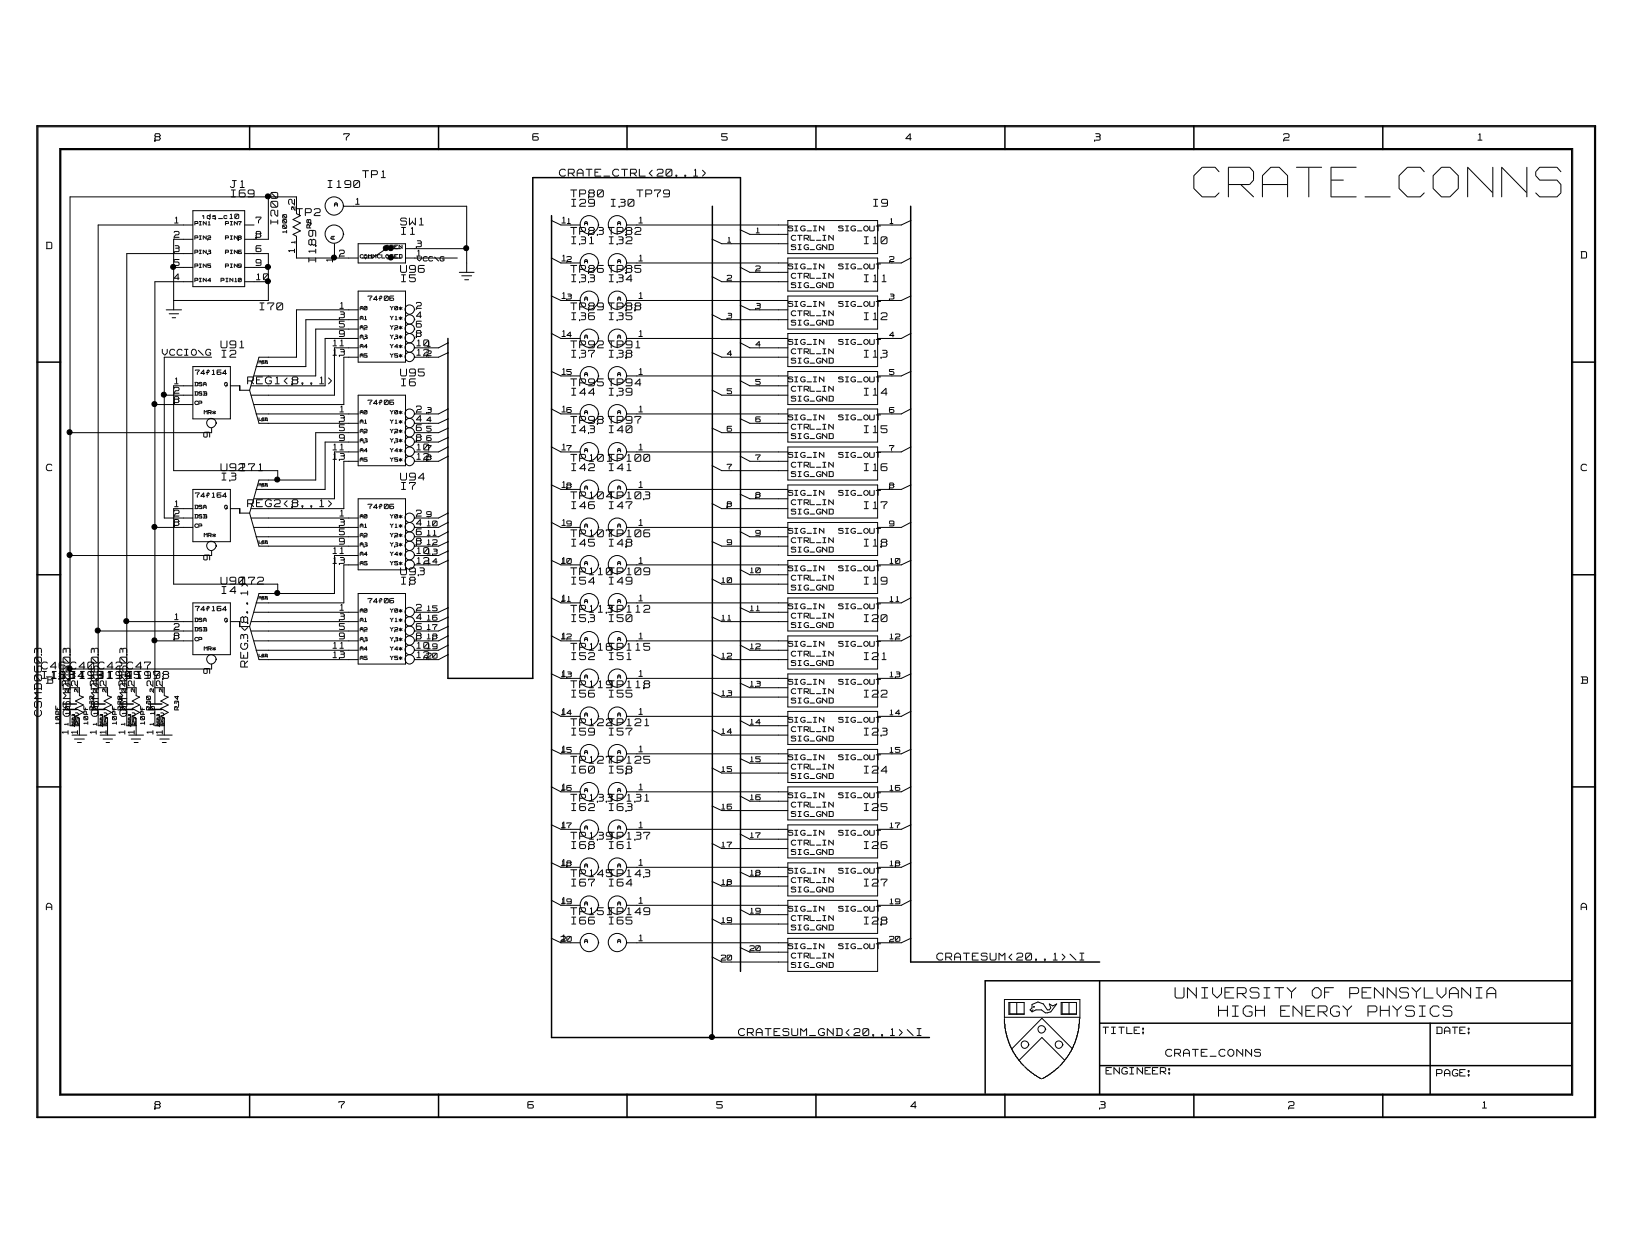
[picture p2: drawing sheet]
<svg xmlns="http://www.w3.org/2000/svg" width="279mm" height="216mm" viewBox="0 0 279 216" stroke-linecap="round" stroke-linejoin="round" font-family="sans-serif">
<defs><g id="words">
<text font-size="10.1" fill="#fff" x="204.9" y="34.7">CRATE_CONNS</text>
<g font-size="3.6" fill="#fff">
<text x="201.7" y="171.6">UNIVERSITY</text>
<text x="225" y="171.6">OF PENNSYLVANIA</text>
<text x="209.1" y="174.8">HIGH</text>
<text x="219.7" y="174.8">ENERGY</text>
<text x="234.5" y="174.8">PHYSICS</text>
</g>
<g font-size="2.5" fill="#fff">
<text x="7.2" y="122.9" transform="rotate(-90 7.2 122.9)">CSMD0603</text>
<text x="12.1" y="122.9" transform="rotate(-90 12.1 122.9)">CSMD0603</text>
<text x="16.9" y="122.9" transform="rotate(-90 16.9 122.9)">CSMD0603</text>
<text x="21.8" y="122.9" transform="rotate(-90 21.8 122.9)">CSMD0603</text>
</g>
<g font-size="2.4" fill="#fff">
<text x="39.5" y="32.4">J1</text>
<text x="39.7" y="34">I69</text>
<text x="56.3" y="32.4">I190</text>
<text x="62.2" y="30.7">TP1</text>
<text x="96" y="30.5">CRATE_CTRL&lt;20..1&gt;</text>
<text x="98" y="34">TP80</text>
<text x="98.1" y="35.6">I29</text>
<text x="104.9" y="35.6">I30</text>
<text x="109.3" y="34">TP79</text>
<text x="149.9" y="35.6">I9</text>
<text x="50.9" y="37.3">TP2</text>
<text x="68.7" y="38.9">SW1</text>
<text x="68.9" y="40.5">I1</text>
<text x="98" y="40.5">TP83 TP82</text>
<text x="68.7" y="47">U96</text>
<text x="98" y="47">TP86 TP85</text>
<text x="98.1" y="42.1">I31</text>
<text x="104.6" y="42.1">I32</text>
<text x="148.3" y="42.1">I10</text>
<text x="44.6" y="53.4">I70</text>
<text x="68.9" y="48.6">I5</text>
<text x="98" y="53.4">TP89 TP88</text>
<text x="98.1" y="48.6">I33</text>
<text x="104.6" y="48.6">I34</text>
<text x="148.3" y="48.6">I11</text>
<text x="37.9" y="59.9">U91</text>
<text x="98" y="59.9">TP92 TP91</text>
<text x="98.1" y="55.1">I36</text>
<text x="104.6" y="55.1">I35</text>
<text x="148.3" y="55.1">I12</text>
<text x="38.1" y="61.6">I2</text>
<text x="68.7" y="64.8">U95</text>
<text x="98.1" y="61.6">I37</text>
<text x="104.6" y="61.6">I38</text>
<text x="148.3" y="61.6">I13</text>
<text x="42.5" y="66.1">REG1&lt;8..1&gt;</text>
<text x="68.9" y="66.5">I6</text>
<text x="98" y="66.5">TP95 TP94</text>
<text x="98.1" y="68.1">I44</text>
<text x="104.6" y="68.1">I39</text>
<text x="148.3" y="68.1">I14</text>
<text x="98" y="72.9">TP98 TP97</text>
<text x="98.1" y="74.5">I43</text>
<text x="104.6" y="74.5">I40</text>
<text x="148.3" y="74.5">I15</text>
<text x="37.9" y="81">U92I71</text>
<text x="38.1" y="82.6">I3</text>
<text x="68.7" y="82.6">U94</text>
<text x="98" y="79.4">TP101TP100</text>
<text x="98.1" y="81">I42</text>
<text x="104.6" y="81">I41</text>
<text x="148.3" y="81">I16</text>
<text x="42.5" y="87.2">REG2&lt;8..1&gt;</text>
<text x="68.9" y="84.2">I7</text>
<text x="98" y="85.9">TP104TP103</text>
<text x="98.1" y="87.6">I46</text>
<text x="104.6" y="87.6">I47</text>
<text x="148.3" y="87.6">I17</text>
<text x="98" y="92.4">TP107TP106</text>
<text x="98.1" y="94">I45</text>
<text x="104.6" y="94">I48</text>
<text x="148.3" y="94">I18</text>
<text x="37.9" y="100.5">U90I72</text>
<text x="68.7" y="98.9">U93</text>
<text x="68.9" y="100.5">I8</text>
<text x="98" y="98.9">TP110TP109</text>
<text x="98.1" y="100.5">I54</text>
<text x="104.6" y="100.5">I49</text>
<text x="148.3" y="100.5">I19</text>
<text x="38.1" y="102.1">I4</text>
<text x="98" y="105.3">TP113TP112</text>
<text x="98.1" y="106.9">I53</text>
<text x="104.6" y="106.9">I50</text>
<text x="148.3" y="106.9">I20</text>
<text x="98" y="111.8">TP116TP115</text>
<text x="98.1" y="113.5">I52</text>
<text x="104.6" y="113.5">I51</text>
<text x="148.3" y="113.5">I21</text>
<text x="7.1" y="115.1">C46</text>
<text x="7.3" y="116.7">I183</text>
<text x="9" y="116.7">I184I191I195I198</text>
<text x="12" y="115.1">C40 C42</text>
<text x="12.2" y="116.7">I193</text>
<text x="17" y="116.7">I194</text>
<text x="21.8" y="115.1">C47</text>
<text x="21.9" y="116.7">I197</text>
<text x="98" y="118.3">TP119TP118</text>
<text x="98.1" y="119.9">I56</text>
<text x="104.6" y="119.9">I55</text>
<text x="148.3" y="119.9">I22</text>
<text x="98" y="124.8">TP122TP121</text>
<text x="98" y="131.2">TP127TP125</text>
<text x="98.1" y="126.4">I59</text>
<text x="104.6" y="126.4">I57</text>
<text x="148.3" y="126.4">I23</text>
<text x="98" y="137.8">TP133TP131</text>
<text x="98.1" y="132.9">I60</text>
<text x="104.6" y="132.9">I58</text>
<text x="148.3" y="132.9">I24</text>
<text x="98.1" y="139.4">I62</text>
<text x="104.6" y="139.4">I63</text>
<text x="148.3" y="139.4">I25</text>
<text x="98" y="144.3">TP139TP137</text>
<text x="98.1" y="145.9">I68</text>
<text x="104.6" y="145.9">I61</text>
<text x="148.3" y="145.9">I26</text>
<text x="98" y="150.7">TP145TP143</text>
<text x="98.1" y="152.3">I67</text>
<text x="104.6" y="152.3">I64</text>
<text x="148.3" y="152.3">I27</text>
<text x="98" y="157.2">TP151TP149</text>
<text x="98.1" y="158.8">I66</text>
<text x="104.6" y="158.8">I65</text>
<text x="148.3" y="158.8">I28</text>
<text x="160.8" y="165">CRATESUM&lt;20..1&gt;\I</text>
<text x="126.7" y="178">CRATESUM_GND&lt;20..1&gt;\I</text>
<text x="200.1" y="181.5">CRATE_CONNS</text>
</g>
<g font-size="2.3" fill="#fff">
<text x="47.5" y="38.4" transform="rotate(-90 47.5 38.4)">I200</text>
<text x="54" y="45" transform="rotate(-90 54 45)">I189</text>
<text x="42.3" y="114.5" transform="rotate(-90 42.3 114.5)">REG3&lt;8..1&gt;</text>
</g>
<g font-size="2.2" fill="#fff">
<text x="26.6" y="24.2">8</text>
<text x="59" y="24.2">7</text>
<text x="91.4" y="24.2">6</text>
<text x="123.9" y="24.2">5</text>
<text x="155.4" y="24.2">4</text>
<text x="187.9" y="24.2">3</text>
<text x="220.3" y="24.2">2</text>
<text x="253.7" y="24.2">1</text>
<text x="8" y="42.8">D</text>
<text x="271.4" y="44.5">D</text>
<text x="8" y="80.9">C</text>
<text x="271.4" y="80.9">C</text>
<text x="8" y="117.4">B</text>
<text x="271.4" y="117.4">B</text>
<text x="8" y="156.3">A</text>
<text x="271.4" y="156.3">A</text>
<text x="189.3" y="177.6">TITLE:</text>
<text x="246.5" y="177.6">DATE:</text>
<text x="189.8" y="184.5">ENGINEER:</text>
<text x="246.5" y="184.8">PAGE:</text>
<text x="26.6" y="190.3">8</text>
<text x="58.2" y="190.3">7</text>
<text x="90.6" y="190.3">6</text>
<text x="123" y="190.3">5</text>
<text x="156.3" y="190.3">4</text>
<text x="188.7" y="190.3">3</text>
<text x="221.1" y="190.3">2</text>
<text x="254.4" y="190.3">1</text>
</g>
<g font-size="2" fill="#fff">
<text x="61" y="35.2">1</text>
<text x="29.9" y="40.9">2</text>
<text x="30" y="38.4">1</text>
<text x="43.9" y="40.9">8</text>
<text x="43.9" y="38.4">7</text>
<text x="96.4" y="38.4">1</text>
<text x="109.6" y="38.4">1</text>
<text x="29.9" y="45.7">5</text>
<text x="29.9" y="43.4">3</text>
<text x="43.9" y="45.7">9</text>
<text x="43.9" y="43.4">6</text>
<text x="58.2" y="44.1">2</text>
<text x="71.5" y="42.5">3</text>
<text x="71.5" y="44.1">1</text>
<text x="96.4" y="45">1</text>
<text x="109.6" y="45">1</text>
<text x="29.9" y="48.2">4</text>
<text x="44" y="48.2">10</text>
<text x="58.3" y="53.1">1</text>
<text x="71.5" y="53.1">2</text>
<text x="96.4" y="51.4">1</text>
<text x="109.6" y="51.4">1</text>
<text x="57.1" y="59.5">11</text>
<text x="58.2" y="57.9">9</text>
<text x="58.2" y="56.3">5</text>
<text x="58.2" y="54.7">3</text>
<text x="71.5" y="57.9">8</text>
<text x="71.5" y="56.3">6</text>
<text x="71.5" y="54.7">4</text>
<text x="71.5" y="59.5">10</text>
<text x="96.4" y="57.9">1</text>
<text x="109.6" y="57.9">1</text>
<text x="27.9" y="61.1">VCCIO\G</text>
<text x="57.1" y="61.1">13</text>
<text x="71.5" y="61.1">12</text>
<text x="96.4" y="64.4">1</text>
<text x="109.6" y="64.4">1</text>
<text x="29.9" y="67.7">2</text>
<text x="29.9" y="69.3">8</text>
<text x="30" y="66">1</text>
<text x="58.3" y="70.9">1</text>
<text x="71.5" y="70.9">2</text>
<text x="96.4" y="70.9">1</text>
<text x="109.6" y="70.9">1</text>
<text x="57.1" y="77.4">11</text>
<text x="58.2" y="75.8">9</text>
<text x="58.2" y="74.1">5</text>
<text x="58.2" y="72.5">3</text>
<text x="71.5" y="75.8">8</text>
<text x="71.5" y="74.1">6</text>
<text x="71.5" y="72.5">4</text>
<text x="71.5" y="77.4">10</text>
<text x="96.4" y="77.4">1</text>
<text x="109.6" y="77.4">1</text>
<text x="57.1" y="79">13</text>
<text x="71.5" y="79">12</text>
<text x="96.4" y="83.8">1</text>
<text x="109.6" y="83.8">1</text>
<text x="29.9" y="88.7">2</text>
<text x="30" y="87.1">1</text>
<text x="58.3" y="88.7">1</text>
<text x="71.5" y="88.7">2</text>
<text x="29.9" y="90.3">8</text>
<text x="57.1" y="95.2">11</text>
<text x="58.2" y="93.6">9</text>
<text x="58.2" y="92">5</text>
<text x="58.2" y="90.3">3</text>
<text x="71.5" y="93.6">8</text>
<text x="71.5" y="92">6</text>
<text x="71.5" y="90.3">4</text>
<text x="71.5" y="95.2">10</text>
<text x="96.4" y="90.3">1</text>
<text x="109.6" y="90.3">1</text>
<text x="57.1" y="96.9">13</text>
<text x="71.5" y="96.9">12</text>
<text x="96.4" y="96.9">1</text>
<text x="109.6" y="96.9">1</text>
<text x="30" y="106.5">1</text>
<text x="58.2" y="106.5">3</text>
<text x="58.3" y="104.9">1</text>
<text x="71.5" y="106.5">4</text>
<text x="71.5" y="104.9">2</text>
<text x="96.4" y="103.3">1</text>
<text x="109.6" y="103.3">1</text>
<text x="29.9" y="108.2">2</text>
<text x="29.9" y="109.8">8</text>
<text x="57.1" y="113">13</text>
<text x="57.1" y="111.4">11</text>
<text x="58.2" y="109.8">9</text>
<text x="58.2" y="108.2">5</text>
<text x="71.5" y="109.8">8</text>
<text x="71.5" y="108.2">6</text>
<text x="71.5" y="113">12</text>
<text x="71.5" y="111.4">10</text>
<text x="96.4" y="109.8">1</text>
<text x="109.6" y="109.8">1</text>
<text x="96.4" y="116.3">1</text>
<text x="109.6" y="116.3">1</text>
<text x="96.4" y="122.8">1</text>
<text x="109.6" y="122.8">1</text>
<text x="96.4" y="129.2">1</text>
<text x="109.6" y="129.2">1</text>
<text x="96.4" y="135.7">1</text>
<text x="109.6" y="135.7">1</text>
<text x="96.4" y="142.2">1</text>
<text x="109.6" y="142.2">1</text>
<text x="96.4" y="148.7">1</text>
<text x="109.6" y="148.7">1</text>
<text x="96.4" y="155.2">1</text>
<text x="109.6" y="155.2">1</text>
<text x="96.4" y="161.6">1</text>
<text x="109.6" y="161.6">1</text>
</g>
<g font-size="1.7" fill="#fff">
<text x="97.4" y="38.4">1</text>
<text x="124.9" y="41.7">1</text>
<text x="129.8" y="40.1">1</text>
<text x="135.3" y="39.7">SIG_IN</text>
<text x="135.8" y="41.3">CTRL_IN</text>
<text x="143.9" y="39.7">SIG_OUT</text>
<text x="152.7" y="38.4">1</text>
<text x="97.3" y="45">2</text>
<text x="129.7" y="46.6">2</text>
<text x="135.3" y="46.2">SIG_IN</text>
<text x="135.8" y="42.9">SIG_GND</text>
<text x="135.8" y="47.8">CTRL_IN</text>
<text x="143.9" y="46.2">SIG_OUT</text>
<text x="152.7" y="45">2</text>
<text x="97.3" y="51.4">3</text>
<text x="124.8" y="48.2">2</text>
<text x="129.7" y="53">3</text>
<text x="135.3" y="52.7">SIG_IN</text>
<text x="135.8" y="49.5">SIG_GND</text>
<text x="143.9" y="52.7">SIG_OUT</text>
<text x="152.7" y="51.4">3</text>
<text x="73.3" y="59.5">1</text>
<text x="97.3" y="57.9">4</text>
<text x="124.8" y="54.7">3</text>
<text x="129.7" y="59.5">4</text>
<text x="135.3" y="59.2">SIG_IN</text>
<text x="135.8" y="54.3">CTRL_IN</text>
<text x="135.8" y="55.9">SIG_GND</text>
<text x="143.9" y="59.2">SIG_OUT</text>
<text x="152.7" y="57.9">4</text>
<text x="73.2" y="61.1">2</text>
<text x="97.3" y="64.4">5</text>
<text x="124.8" y="61.1">4</text>
<text x="135.3" y="65.6">SIG_IN</text>
<text x="135.8" y="60.8">CTRL_IN</text>
<text x="135.8" y="62.4">SIG_GND</text>
<text x="143.9" y="65.6">SIG_OUT</text>
<text x="152.7" y="64.4">5</text>
<text x="73.2" y="70.9">3</text>
<text x="97.3" y="70.9">6</text>
<text x="124.8" y="67.7">5</text>
<text x="129.7" y="66">5</text>
<text x="135.8" y="67.2">CTRL_IN</text>
<text x="135.8" y="68.9">SIG_GND</text>
<text x="152.7" y="70.9">6</text>
<text x="73.2" y="74.1">5</text>
<text x="73.2" y="77.4">7</text>
<text x="73.2" y="75.7">6</text>
<text x="73.2" y="72.5">4</text>
<text x="97.3" y="77.4">7</text>
<text x="124.8" y="74.1">6</text>
<text x="129.7" y="72.5">6</text>
<text x="135.3" y="72.1">SIG_IN</text>
<text x="135.8" y="73.8">CTRL_IN</text>
<text x="135.8" y="75.4">SIG_GND</text>
<text x="143.9" y="72.1">SIG_OUT</text>
<text x="152.7" y="77.4">7</text>
<text x="73.2" y="79">8</text>
<text x="97.3" y="83.8">8</text>
<text x="124.8" y="80.6">7</text>
<text x="129.7" y="79">7</text>
<text x="135.3" y="78.6">SIG_IN</text>
<text x="135.8" y="80.3">CTRL_IN</text>
<text x="135.8" y="81.9">SIG_GND</text>
<text x="143.9" y="78.6">SIG_OUT</text>
<text x="152.7" y="83.8">8</text>
<text x="73.2" y="88.7">9</text>
<text x="124.8" y="87">8</text>
<text x="129.7" y="85.4">8</text>
<text x="135.3" y="85.1">SIG_IN</text>
<text x="135.8" y="86.7">CTRL_IN</text>
<text x="135.8" y="88.3">SIG_GND</text>
<text x="143.9" y="85.1">SIG_OUT</text>
<text x="73.3" y="95.2">13</text>
<text x="73.3" y="93.6">12</text>
<text x="73.3" y="92">11</text>
<text x="73.3" y="90.3">10</text>
<text x="97.3" y="90.3">9</text>
<text x="124.8" y="93.6">9</text>
<text x="129.7" y="92">9</text>
<text x="135.3" y="91.6">SIG_IN</text>
<text x="135.8" y="93.2">CTRL_IN</text>
<text x="135.8" y="94.8">SIG_GND</text>
<text x="143.9" y="91.6">SIG_OUT</text>
<text x="152.7" y="90.3">9</text>
<text x="73.3" y="96.8">14</text>
<text x="96.3" y="96.8">10</text>
<text x="123.9" y="100.1">10</text>
<text x="128.8" y="98.4">10</text>
<text x="135.3" y="98">SIG_IN</text>
<text x="135.8" y="101.4">SIG_GND</text>
<text x="135.8" y="99.7">CTRL_IN</text>
<text x="143.9" y="98">SIG_OUT</text>
<text x="152.7" y="96.8">10</text>
<text x="73.3" y="104.9">15</text>
<text x="73.3" y="106.5">16</text>
<text x="96.3" y="103.3">11</text>
<text x="123.9" y="106.5">11</text>
<text x="128.8" y="104.9">11</text>
<text x="135.3" y="104.6">SIG_IN</text>
<text x="135.8" y="107.8">SIG_GND</text>
<text x="135.8" y="106.2">CTRL_IN</text>
<text x="143.9" y="104.6">SIG_OUT</text>
<text x="152.7" y="103.3">11</text>
<text x="73.2" y="113">20</text>
<text x="73.3" y="109.7">18</text>
<text x="73.3" y="111.4">19</text>
<text x="73.3" y="108.1">17</text>
<text x="96.3" y="109.7">12</text>
<text x="123.9" y="113">12</text>
<text x="128.8" y="111.4">12</text>
<text x="135.3" y="111">SIG_IN</text>
<text x="135.8" y="112.7">CTRL_IN</text>
<text x="143.9" y="111">SIG_OUT</text>
<text x="152.7" y="109.7">12</text>
<text x="96.3" y="116.3">13</text>
<text x="123.9" y="119.5">13</text>
<text x="128.8" y="117.9">13</text>
<text x="135.3" y="117.5">SIG_IN</text>
<text x="135.8" y="119.1">CTRL_IN</text>
<text x="135.8" y="114.3">SIG_GND</text>
<text x="143.9" y="117.5">SIG_OUT</text>
<text x="152.7" y="116.3">13</text>
<text x="96.3" y="122.8">14</text>
<text x="123.9" y="126">14</text>
<text x="128.8" y="124.4">14</text>
<text x="135.3" y="124">SIG_IN</text>
<text x="135.8" y="125.7">CTRL_IN</text>
<text x="135.8" y="120.7">SIG_GND</text>
<text x="143.9" y="124">SIG_OUT</text>
<text x="152.7" y="122.8">14</text>
<text x="96.3" y="129.2">15</text>
<text x="128.8" y="130.8">15</text>
<text x="135.3" y="130.5">SIG_IN</text>
<text x="135.8" y="127.3">SIG_GND</text>
<text x="143.9" y="130.5">SIG_OUT</text>
<text x="152.7" y="129.2">15</text>
<text x="96.3" y="135.7">16</text>
<text x="123.9" y="132.5">15</text>
<text x="128.8" y="137.3">16</text>
<text x="135.3" y="137">SIG_IN</text>
<text x="135.8" y="132.1">CTRL_IN</text>
<text x="135.8" y="133.7">SIG_GND</text>
<text x="143.9" y="137">SIG_OUT</text>
<text x="152.7" y="135.7">16</text>
<text x="96.3" y="142.2">17</text>
<text x="123.9" y="138.9">16</text>
<text x="128.8" y="143.9">17</text>
<text x="135.3" y="143.4">SIG_IN</text>
<text x="135.8" y="138.6">CTRL_IN</text>
<text x="135.8" y="140.2">SIG_GND</text>
<text x="143.9" y="143.4">SIG_OUT</text>
<text x="152.7" y="142.2">17</text>
<text x="96.3" y="148.7">18</text>
<text x="123.9" y="145.5">17</text>
<text x="135.3" y="149.9">SIG_IN</text>
<text x="135.8" y="145.1">CTRL_IN</text>
<text x="135.8" y="146.7">SIG_GND</text>
<text x="143.9" y="149.9">SIG_OUT</text>
<text x="152.7" y="148.7">18</text>
<text x="96.3" y="155.2">19</text>
<text x="123.9" y="151.9">18</text>
<text x="128.8" y="150.3">18</text>
<text x="135.8" y="151.6">CTRL_IN</text>
<text x="135.8" y="153.2">SIG_GND</text>
<text x="152.7" y="155.2">19</text>
<text x="96.3" y="161.6">20</text>
<text x="123.9" y="158.4">19</text>
<text x="128.8" y="156.8">19</text>
<text x="135.3" y="156.5">SIG_IN</text>
<text x="135.8" y="158.1">CTRL_IN</text>
<text x="135.8" y="159.7">SIG_GND</text>
<text x="143.9" y="156.5">SIG_OUT</text>
<text x="152.7" y="161.6">20</text>
<text x="123.8" y="164.9">20</text>
<text x="128.7" y="163.2">20</text>
<text x="135.3" y="162.9">SIG_IN</text>
<text x="135.8" y="166.1">SIG_GND</text>
<text x="135.8" y="164.5">CTRL_IN</text>
<text x="143.9" y="162.9">SIG_OUT</text>
</g>
<g font-size="1.6" fill="#fff">
<text x="34.8" y="37.7">ids_c10</text>
<text x="71.6" y="45">VCC\G</text>
<text x="63.2" y="51.7">74f06</text>
<text x="33.5" y="64.4">74f164</text>
<text x="63.2" y="69.6">74f06</text>
<text x="33.5" y="85.5">74f164</text>
<text x="63.2" y="87.5">74f06</text>
<text x="33.5" y="105">74f164</text>
<text x="63.2" y="103.6">74f06</text>
</g>
<g font-size="1.4" fill="#fff">
<text x="49.2" y="40" transform="rotate(-90 49.2 40)">1000</text>
<text x="10.2" y="124.3" transform="rotate(-90 10.2 124.3)">10PF</text>
<text x="15.1" y="124.3" transform="rotate(-90 15.1 124.3)">10PF</text>
<text x="16.1" y="121.8" transform="rotate(-90 16.1 121.8)">R32</text>
<text x="20" y="124.3" transform="rotate(-90 20 124.3)">10PF</text>
<text x="20.9" y="121.8" transform="rotate(-90 20.9 121.8)">R28</text>
<text x="24.8" y="124.3" transform="rotate(-90 24.8 124.3)">10PF</text>
<text x="25.8" y="121.8" transform="rotate(-90 25.8 121.8)">R30</text>
<text x="30.6" y="121.8" transform="rotate(-90 30.6 121.8)">R34</text>
</g>
<g font-size="1.3" fill="#fff">
<text x="50" y="35.1" transform="rotate(-90 50 35.1)">2</text>
<text x="35.4" y="75" transform="rotate(-90 35.4 75)">9</text>
<text x="35.4" y="96.1" transform="rotate(-90 35.4 96.1)">9</text>
<text x="11.1" y="117.7" transform="rotate(-90 11.1 117.7)">2</text>
<text x="12.7" y="117.7" transform="rotate(-90 12.7 117.7)">2</text>
<text x="15.9" y="117.7" transform="rotate(-90 15.9 117.7)">2</text>
<text x="17.6" y="117.7" transform="rotate(-90 17.6 117.7)">2</text>
<text x="20.8" y="117.7" transform="rotate(-90 20.8 117.7)">2</text>
<text x="22.4" y="117.7" transform="rotate(-90 22.4 117.7)">2</text>
<text x="25.7" y="117.7" transform="rotate(-90 25.7 117.7)">2</text>
<text x="27.3" y="117.7" transform="rotate(-90 27.3 117.7)">2</text>
<text x="35.4" y="115.6" transform="rotate(-90 35.4 115.6)">9</text>
</g>
<g font-size="1.2" fill="#fff">
<text x="57.4" y="35.5">A</text>
<text x="100.3" y="38.7">A</text>
<text x="106" y="38.7">A</text>
<text x="100.3" y="45.2">A</text>
<text x="106" y="45.2">A</text>
<text x="100.3" y="51.7">A</text>
<text x="106" y="51.7">A</text>
<text x="100.3" y="58.2">A</text>
<text x="106" y="58.2">A</text>
<text x="100.3" y="64.6">A</text>
<text x="106" y="64.6">A</text>
<text x="100.3" y="71.1">A</text>
<text x="106" y="71.1">A</text>
<text x="100.3" y="77.6">A</text>
<text x="106" y="77.6">A</text>
<text x="100.3" y="84.1">A</text>
<text x="106" y="84.1">A</text>
<text x="100.3" y="90.6">A</text>
<text x="106" y="90.6">A</text>
<text x="100.3" y="97">A</text>
<text x="106" y="97">A</text>
<text x="100.3" y="103.6">A</text>
<text x="106" y="103.6">A</text>
<text x="100.3" y="110.1">A</text>
<text x="106" y="110.1">A</text>
<text x="100.3" y="116.5">A</text>
<text x="106" y="116.5">A</text>
<text x="100.3" y="123">A</text>
<text x="106" y="123">A</text>
<text x="100.3" y="129.5">A</text>
<text x="106" y="129.5">A</text>
<text x="100.3" y="136">A</text>
<text x="106" y="136">A</text>
<text x="100.3" y="142.4">A</text>
<text x="106" y="142.4">A</text>
<text x="100.3" y="148.9">A</text>
<text x="106" y="148.9">A</text>
<text x="100.3" y="155.5">A</text>
<text x="106" y="155.5">A</text>
<text x="100.3" y="161.9">A</text>
<text x="106" y="161.9">A</text>
</g>
<g font-size="1.1" fill="#fff">
<text x="33.4" y="41.1">PIN2</text>
<text x="33.4" y="38.6">PIN1</text>
<text x="38.7" y="38.6">PIN7</text>
<text x="38.7" y="41.1">PIN8</text>
<text x="53.2" y="39.1" transform="rotate(-90 53.2 39.1)">R8</text>
<text x="33.4" y="43.5">PIN3</text>
<text x="33.4" y="45.9">PIN5</text>
<text x="38.7" y="43.5">PIN6</text>
<text x="38.7" y="45.9">PIN9</text>
<text x="61.8" y="44.3">COMM CLOSED</text>
<text x="66.2" y="42.7">OPEN</text>
<text x="33.4" y="48.3">PIN4</text>
<text x="37.9" y="48.3">PIN10</text>
<text x="61.8" y="53.2">A0</text>
<text x="67" y="53.2">Y0*</text>
<text x="61.8" y="54.9">A1</text>
<text x="61.8" y="56.5">A2</text>
<text x="61.8" y="58.1">A3</text>
<text x="61.8" y="59.7">A4</text>
<text x="67" y="56.5">Y2*</text>
<text x="67" y="59.7">Y4*</text>
<text x="67" y="58.1">Y3*</text>
<text x="67" y="54.9">Y1*</text>
<text x="61.8" y="61.3">A5</text>
<text x="67" y="61.3">Y5*</text>
<text x="33.4" y="69.4">CP</text>
<text x="33.4" y="67.8">DSB</text>
<text x="33.4" y="66.2">DSA</text>
<text x="35.1" y="71">MR*</text>
<text x="38.5" y="66.2">Q</text>
<text x="61.8" y="71">A0</text>
<text x="67" y="71">Y0*</text>
<text x="61.8" y="72.6">A1</text>
<text x="61.8" y="74.3">A2</text>
<text x="61.8" y="75.9">A3</text>
<text x="61.8" y="77.6">A4</text>
<text x="67" y="74.3">Y2*</text>
<text x="67" y="77.6">Y4*</text>
<text x="67" y="75.9">Y3*</text>
<text x="67" y="72.6">Y1*</text>
<text x="61.8" y="79.2">A5</text>
<text x="67" y="79.2">Y5*</text>
<text x="33.4" y="88.9">DSB</text>
<text x="33.4" y="87.3">DSA</text>
<text x="38.5" y="87.3">Q</text>
<text x="61.8" y="88.9">A0</text>
<text x="67" y="88.9">Y0*</text>
<text x="33.4" y="90.5">CP</text>
<text x="35.1" y="92.1">MR*</text>
<text x="61.8" y="90.5">A1</text>
<text x="61.8" y="92.1">A2</text>
<text x="61.8" y="93.7">A3</text>
<text x="61.8" y="95.3">A4</text>
<text x="67" y="92.1">Y2*</text>
<text x="67" y="95.3">Y4*</text>
<text x="67" y="93.7">Y3*</text>
<text x="67" y="90.5">Y1*</text>
<text x="61.8" y="96.9">A5</text>
<text x="67" y="96.9">Y5*</text>
<text x="33.4" y="106.7">DSA</text>
<text x="38.5" y="106.7">Q</text>
<text x="61.8" y="105.1">A0</text>
<text x="61.8" y="106.7">A1</text>
<text x="67" y="105.1">Y0*</text>
<text x="67" y="106.7">Y1*</text>
<text x="33.4" y="110">CP</text>
<text x="33.4" y="108.3">DSB</text>
<text x="35.1" y="111.6">MR*</text>
<text x="61.8" y="108.3">A2</text>
<text x="61.8" y="110">A3</text>
<text x="61.8" y="111.6">A4</text>
<text x="61.8" y="113.2">A5</text>
<text x="67" y="108.3">Y2*</text>
<text x="67" y="111.6">Y4*</text>
<text x="67" y="110">Y3*</text>
<text x="67" y="113.2">Y5*</text>
<text x="11.8" y="122.6" transform="rotate(-90 11.8 122.6)">10</text>
<text x="13.5" y="124.3" transform="rotate(-90 13.5 124.3)">25V</text>
<text x="16.6" y="122.6" transform="rotate(-90 16.6 122.6)">10</text>
<text x="18.5" y="124.3" transform="rotate(-90 18.5 124.3)">25V</text>
<text x="21.5" y="122.6" transform="rotate(-90 21.5 122.6)">10</text>
<text x="23.3" y="124.3" transform="rotate(-90 23.3 124.3)">25V</text>
<text x="26.3" y="122.6" transform="rotate(-90 26.3 122.6)">10</text>
<text x="28.2" y="124.3" transform="rotate(-90 28.2 124.3)">25V</text>
</g>
<g font-size=".9" fill="#fff">
<text x="44.4" y="62.3">MSB</text>
<text x="44.4" y="72.1">LSB</text>
<text x="44.4" y="83.4">MSB</text>
<text x="44.4" y="93.2">LSB</text>
<text x="44.4" y="102.8">MSB</text>
<text x="44.4" y="112.7">LSB</text>
</g>
<g font-size=".7" fill="#fff">
<text x="50.3" y="36" transform="rotate(-90 50.3 36)">2</text>
<text x="57" y="41.1" transform="rotate(-90 57 41.1)">A</text>
<text x="49.5" y="43.4" transform="rotate(-90 49.5 43.4)">1</text>
<text x="56" y="45" transform="rotate(-90 56 45)">1</text>
<text x="11.4" y="118.7" transform="rotate(-90 11.4 118.7)">2</text>
<text x="13" y="118.7" transform="rotate(-90 13 118.7)">2</text>
<text x="16.3" y="118.7" transform="rotate(-90 16.3 118.7)">2</text>
<text x="17.9" y="118.7" transform="rotate(-90 17.9 118.7)">2</text>
<text x="21.2" y="118.7" transform="rotate(-90 21.2 118.7)">2</text>
<text x="22.8" y="118.7" transform="rotate(-90 22.8 118.7)">2</text>
<text x="26" y="118.7" transform="rotate(-90 26 118.7)">2</text>
<text x="27.6" y="118.7" transform="rotate(-90 27.6 118.7)">2</text>
<text x="10.7" y="126" transform="rotate(-90 10.7 126)">1</text>
<text x="12.3" y="126" transform="rotate(-90 12.3 126)">1</text>
<text x="12.7" y="124.5" transform="rotate(-90 12.7 124.5)">0603</text>
<text x="15.5" y="126" transform="rotate(-90 15.5 126)">1</text>
<text x="17.2" y="126" transform="rotate(-90 17.2 126)">1</text>
<text x="17.5" y="124.5" transform="rotate(-90 17.5 124.5)">0603</text>
<text x="20.4" y="126" transform="rotate(-90 20.4 126)">1</text>
<text x="22" y="126" transform="rotate(-90 22 126)">1</text>
<text x="22.4" y="124.5" transform="rotate(-90 22.4 124.5)">0603</text>
<text x="25.2" y="126" transform="rotate(-90 25.2 126)">1</text>
<text x="26.8" y="126" transform="rotate(-90 26.8 126)">1</text>
<text x="27.3" y="124.5" transform="rotate(-90 27.3 124.5)">0603</text>
</g>
<g font-size=".4" fill="#fff">
<text x="50" y="41.7" transform="rotate(-90 50 41.7)">1</text>
<text x="11.1" y="124.5" transform="rotate(-90 11.1 124.5)">1</text>
<text x="12.8" y="124.5" transform="rotate(-90 12.8 124.5)">1</text>
<text x="16" y="124.5" transform="rotate(-90 16 124.5)">1</text>
<text x="17.6" y="124.5" transform="rotate(-90 17.6 124.5)">1</text>
<text x="20.8" y="124.5" transform="rotate(-90 20.8 124.5)">1</text>
<text x="22.5" y="124.5" transform="rotate(-90 22.5 124.5)">1</text>
<text x="25.7" y="124.5" transform="rotate(-90 25.7 124.5)">1</text>
<text x="27.3" y="124.5" transform="rotate(-90 27.3 124.5)">1</text>
</g>
</g></defs>
<g fill="none" stroke="#000" stroke-width=".25">
<path d="M6.3 21.6h267.5v170.2h-267.5zM10.4 25.7h259.3v162.1h-259.3zM42.8 21.6v4.1M75.3 21.6v4.1M94.7 37v141.1h64.8M107.6 21.6v4.1M122.3 35.4v142.7M140 21.6v4.1M156.3 35.4v129.7h32.4M172.5 21.6v4.1M204.9 21.6v4.1M237.3 21.6v4.1"/>
<path d="M76.9 58.1v58.3h14.5v-85.9h35.7v136.2M6.3 62.2h4.1M41.1 66.2v.8M269.7 62.2h4.1M6.3 98.6h4.1M41.1 87.3v.8M269.7 98.6h4.1M41.1 106.7v.8M6.3 135h4.1M10.8 121.8h2.3M10.8 120.8h2.3M15.7 121.8h2.3"/>
<path d="M15.7 120.8h2.3M20.6 121.8h2.3M20.6 120.8h2.3M25.5 121.8h2.3M25.5 120.8h2.3M269.7 135h4.1M188.7 175.6h81M188.7 168.3v19.5M245.4 175.6v12.2M269.7 168.3h-100.6v19.3M42.8 187.8v4M75.3 187.8v4"/>
<path d="M107.6 187.8v4M140 187.8v4M172.5 187.8v4M188.7 182.9h81M204.9 187.8v4M237.3 187.8v4"/>
</g>
<g fill="none" stroke="#000" stroke-width=".17">
<path d="M6.5 21.8h267.1v169.9h-267.1zM10.2 25.5h259.7v162.5h-259.7zM26.6 24.1h.1M26.7 22.9v1.2M26.8 24.1h.5M26.8 22.9h.5M26.8 23.5h.5M27.3 22.9l.2 .4-.2 .2 .2 .3-.2 .3M30 38.3h.6M30 39.7l-.1 .2M30.1 39.7h.4M30.3 37.3l-.2 .1"/>
<path d="M30.3 37.3v.9M30.6 39.7l.1 .2M30.7 40v.1M33.1 38.6h-16.3v82.6M33.1 36.2h8.9v13h-8.9zM33.4 38.1v.5M33.4 38h.4M33.5 38.4h.3M33.9 38v.1M33.9 38.2h.1M33.9 38.3v.1M34.2 38.6h.3"/>
<path d="M34.2 38h.3M34.4 38.1v.4M34.8 37h.2M34.8 37.1h.2M34.9 38.1v.5M34.9 38l.4 .4M35 37.2v.3M35.4 38v.6M35.6 37.2v.1M35.6 37.4v.1M35.6 37v.1M35.7 38.6h.4"/>
<path d="M35.7 37.5h.2M35.7 37h.2M35.9 38.1v.4M35.9 38l-.1 .1M36 37h.1M36 37.5h.1M36.1 36.8v.7M36.5 37.1l.1 .1M36.5 37.4l.1 .1M36.6 37h.1M36.7 37.5h.1M36.7 37h.1"/>
<path d="M36.7 37.2h.1M36.9 37.5h.1M36.9 37l.1 .1M36.9 37.2l.1 .1M37 37.4h.1M37.5 37.5h.7M38.4 37.2v.1M38.4 37.4l.1 .1M38.5 37l-.1 .1M38.6 37.5h.2M38.6 37h.2M38.7 38.1v.5"/>
<path d="M38.7 38h.3M38.8 38.4h.2M38.9 37v.1M38.9 37.4v.1M39.1 38l.1 .1M39.2 38.2h.1M39.2 38.3l-.1 .1M39.5 37.5h.4M39.5 32l.2 .2M39.5 38.6h.4M39.5 38h.4M39.7 36.8v.6"/>
<path d="M39.7 38.1v.4M39.7 36.8h-.2M39.7 32.6h.7M39.8 32.2h.2M39.9 31h.7M40 32.7v1M40.2 32l-.2 .2M40.2 31.1v.8M40.2 38.1v.5M40.2 38l.4 .4M40.3 37.4l.1 .1M40.3 36.9v.4"/>
<path d="M40.4 36.8h-.1M40.5 37.5h.2M40.5 36.8h.2M40.7 38v.6M40.7 36.9l-.3 .4M40.8 36.8h.1M40.8 36.8h.2M40.9 38v.1M41 38h.3M41 37.4l-.2 .1M41 36.9v.4M41.1 33.6l.1 .2"/>
<path d="M41.1 32.9v.6M41.1 38.4v.2M41.2 33.1l-.1 .1M41.2 32.6l-.1 .2M41.2 32.2h.7M41.3 38.2l-.2 .2M41.3 32.6h.8M41.3 33.1h.5M41.4 38v.1M41.6 31l-.2 .2M41.6 31.1v1M41.9 33.1l.2 .2"/>
<path d="M42 38.6h1.6M42.1 33.4v.1M42.1 33.6l-.2 .2M42.6 33.1l.2 .2M42.6 32.9v.1M42.8 32.6l-.2 .2M42.8 33.3h.5M42.8 32.6h.5M43.4 32.6l.2 .2M43.5 33.2l-.1 .1M43.6 32.9v.6M43.6 33.6l-.2 .2"/>
<path d="M43.9 37.3v.1M44 37.3h.7M44 39.7v1M44.1 39.7h.4M44.4 37.9v.4M44.6 39.7l.2 .4h-.2l.2 .4-.2 .2M44.7 37.5l-.3 .4M44.8 37.3v.1M46.1 33.8v7.3h-4.1M46.5 33.3v.5M46.5 34.8v.5M46.5 36.3v.5"/>
<path d="M46.5 37.8v.6M46.5 33.9l.1 .1M46.5 35.4l.1 .2M46.5 36.9l.1 .2M46.6 38.1h1M46.6 33.1v.1M46.6 34.6v.1M46.6 33l-.1 .2M46.6 34.5l-.1 .2M46.6 36.1l-.1 .1M46.7 33.3l.7 .7M46.7 33h.7"/>
<path d="M46.7 34h.7M46.7 34.5h.7M46.7 35.6h.7M46.7 36.1h.2M46.7 34.8l.7 .7M47 36.1l.2 .1M47.2 36.3v.4M47.2 36.8l.3 .3M47.5 33l.2 .2M47.5 34.5l.2 .2M47.6 37.1h.1M47.7 35.4l-.2 .2"/>
<path d="M47.7 33.9l-.2 .1M47.7 33.3v.5M47.7 34.8v.5M47.7 36.1v.9M47.7 37.8v.6M48.5 37.3l.1 .1M48.5 37v.3M48.5 37.9v.2M48.5 38.8v.2M48.5 38.2l.1 .1M48.5 39.1l.1 .1M48.5 39.8l.1 .1"/>
<path d="M48.6 36.9h.1M48.6 37.8h.1M48.6 38.7h.1M48.6 36.8l-.1 .1M48.6 37.7l-.1 .1M48.6 38.6l-.1 .1M48.6 39.8h.5M48.7 37.9l.3 .3M48.7 38.6h.3M48.7 36.8h.3M48.7 37l.3 .3M48.7 37.4h.3"/>
<path d="M48.7 37.7h.3M48.7 38.3h.3M48.7 38.8l.3 .3M48.7 39.2h.3M49.1 36.8l.1 .1M49.1 37.7l.1 .1M49.1 38.6l.1 .1M49.2 37.3l-.1 .1M49.2 37v.3M49.2 37.9v.2M49.2 38.8v.2M49.2 39.5v.5"/>
<path d="M49.2 38.2l-.1 .1M49.2 39.1l-.1 .1M49.5 35l.2 .1M49.5 34.5v.4M49.7 34.2l-.2 .2M49.8 34.2h.1M50 34.2l.1 .2M50 35.9l.1 .1M50 35.6v.2M50.1 35.5l-.1 .1M50.1 34.5v.2M50.1 34.8l.4 .3"/>
<path d="M50.2 35.5h.1M50.3 35.5l.1 .1M50.4 35.6v.1M50.4 35.8l.1 .2M50.5 35.1h.1M50.5 34.2v.8M50.6 36h.1M50.6 35.5v.4M50.9 35.8h1M51.4 35.9v1.1M52.4 35.8h.8M52.4 35.9v1.1"/>
<path d="M52.5 36.5h.7M52.7 37.8h.6M52.7 38.2h.6M52.7 37.9v.2M52.7 38.7v.4M52.7 39.1h.6M52.7 38.5v.1M52.8 38.5h.1M52.9 37.9v.2M52.9 38.5l.2 .1M53 39.8v.5M53.1 38.7v.3"/>
<path d="M53.2 39.5l-.2 .2M53.3 39.5h.6M53.3 35.8l.1 .2M53.3 38.3h.1M53.3 37.9v.2M53.3 38.5l-.1 .3M53.4 36.3l-.1 .2M53.4 36.1v.1M53.6 39.6l.1 .1M53.7 39.8v.5M53.9 36.9v.1M54 39.5l.2 .2"/>
<path d="M54 37h.9M54.1 35.8l-.2 .2M54.2 39.8v.8M54.2 35.8h.5M54.3 36.5l-.4 .3M54.4 36.5h.3M54.8 35.8l.1 .2M54.9 36.1v.1M54.9 36.3l-.1 .2M56.3 32.2h.7M56.3 31h.7M56.6 31.1v1"/>
<path d="M57.4 35.1v.3M57.5 35.1h.3M57.6 34.8l-.2 .2M57.7 34.8h.1M57.7 34.8l.2 .2M57.8 32.2h.7M57.9 35.1v.3M58.2 31l-.2 .2M58.2 31.1v1M58.9 35.3a1.56 1.56 0 0 1-2.1 1.5 1.56 1.56 0 0 1-.5-2.6 1.56 1.56 0 0 1 2.5 .6l.2 .6h21.1v11.3M59 22.9v.2M59.1 22.9h.8"/>
<path d="M59.2 32.2h.7M59.2 31.5l.1 .2M59.2 31.2v.2M59.3 31l-.1 .2M59.4 23.7v.4M59.4 31h.5M59.4 31.7h.5M59.9 23.2l-.5 .4M59.9 22.9v.2M60 31l.2 .2M60.1 31.6l-.1 .1M60.2 31.2v.7"/>
<path d="M60.2 32l-.2 .2M60.7 32l.2 .2M60.7 31.2v.7M60.9 31l-.2 .2M61 32.2h.5M61 31h.5M61 35.1h.6M61.4 34l-.2 .2M61.4 34.1v.9M61.5 31.2l-.7 .7M61.6 31.2h.1M61.6 31l.1 .2"/>
<path d="M61.7 32l-.1 .2M61.7 31.2v.7M62.2 29.3h1M62.7 29.4v1.1M63.8 29.4v1.1M63.8 29.3h.7M63.8 30h.7M64.6 29.3l.2 .2M64.8 29.6v.1M64.8 29.8l-.2 .2M65.4 30.5h.7M65.8 29.3l-.2 .2"/>
<path d="M65.8 29.4v1M68.7 37.6v.1M68.7 37.8l.2 .1M68.7 38.4l.2 .2M68.9 39h.7M68.9 37.4l-.1 .1M69 38.6h.5M69 37.4h.5M69 37.9h.5M69.3 39.1v1M69.6 37.4l.2 .2M69.6 37.9l.2 .2"/>
<path d="M69.8 38.4l-.2 .2M69.8 38.2v.2M70.3 37.4v1.1M70.7 38.2l-.4 .4M70.8 39l-.2 .2M70.8 37.9v.1M70.8 39.1v1M70.8 38.1l.5 .5M71.3 37.4v1.1M72 38.6h.6M72.3 37.5v1M72.3 37.4l-.2 .2"/>
<path d="M91.4 24l.1 .1M91.4 23.2v.7M91.5 23.5h.1M91.5 22.9l-.1 .2M91.6 24.1h.5M91.6 22.9h.8M91.6 23.5h.5M92.2 23.5l.2 .1M92.4 23.7v.2M92.4 24l-.2 .1M94.7 37.9l1.6 .7h3.3M96 29.5v.3"/>
<path d="M96 29.9l.3 .3M96.3 29l-.3 .4M96.4 38.3h.6M96.4 30.2h.4M96.4 29h.4M96.8 37.3l-.2 .1M96.8 37.3v.9M96.9 29l.1 .2M97 30.1l-.1 .1M97.4 38.4h.5M97.5 29h.8M97.5 29.1v1.1"/>
<path d="M97.6 29.7h.7M97.6 37.6v.7M97.6 37.5l-.1 .1M98 32.6h1M98 39h1M98.1 29.8l.5 .4M98.1 34.2h.7M98.1 35.4h.7M98.4 29l.2 .2M98.5 32.7v1.1M98.5 34.3v1M98.5 39.1v1.1"/>
<path d="M98.6 29.6l-.2 .1M98.6 29.3v.2M99.1 29.5v.7M99.1 29.7h.9M99.4 29l-.3 .4M99.5 29h.2M99.5 32.7v1.1M99.5 35.3v.1M99.5 39.1v1.1M99.5 32.6h.7M99.5 39h.7M99.6 35.4h.9"/>
<path d="M99.6 33.3h.6M99.6 39.7h.6M99.7 34.2l-.2 .2M99.7 29l.4 .4M99.7 34.2h.5M99.8 34.9l-.3 .3M99.9 34.9h.3M100.1 29.5v.7M100.3 38.3v.3M100.3 34.2l.2 .2M100.3 32.6l.2 .2M100.3 39l.2 .2"/>
<path d="M100.4 38.4h.4M100.5 38l-.2 .2M100.5 39.5l-.2 .2M100.5 32.9v.1M100.5 34.5v.1M100.5 39.3v.2M100.5 34.7l-.2 .2M100.5 33.1l-.2 .2M100.6 38h.1M100.6 29h1M100.7 38l.1 .2M100.8 38.3v.3"/>
<path d="M101 33.8h.1M101 34.5v.1M101 34.7l.2 .2M101 35.4h.8M101.1 29.1v1.1M101.2 34.2l-.2 .2M101.2 32.6l-.2 .3 .2 .2-.2 .3 .2 .4M101.2 39l-.2 .4 .2 .1-.2 .4 .2 .3M101.3 34.9h.5M101.3 34.2h.5M101.3 32.6h.5M101.3 33.1h.5"/>
<path d="M101.3 33.8h.5M101.3 39h.5M101.3 39.5h.5M101.9 34.2l.1 .2M101.9 39l.1 .4-.1 .1 .1 .4-.1 .3M101.9 32.6l.1 .3-.1 .2 .1 .3-.1 .4M101.9 34.8v.1M102 35.2l-.1 .2M102 34.5v.6M102.1 29h1M102.1 29.1v1.1M102.2 30.2h.9"/>
<path d="M102.2 29.6h.4M102.5 33.6l.2 .2M102.5 32.9v.6M102.7 38.5a1.56 1.56 0 0 1-2.2 1.5 1.56 1.56 0 0 1-.4-2.6 1.56 1.56 0 0 1 2.5 .6l.2 .6M102.7 32.6l-.2 .2M102.8 32.6h.5M102.8 33.8h.5M102.8 39h.5M102.9 39.5h.4M103.3 32.9l-.7 .6M103.4 32.8h.1M103.4 32.6l.1 .2"/>
<path d="M103.4 39l.1 .2M103.5 39.6v.1M103.5 39.3h.1M103.5 39.4l-.1 .1M103.5 33.6l-.1 .2M103.5 32.9v.6M103.5 39.8v.2M103.6 30.2h1M104.4 39h1M104.9 34.2h.7M104.9 35.4h.7M104.9 39.1v1.1"/>
<path d="M105.2 29.9l.3 .3M105.2 29.5v.3M105.2 34.3v1M105.5 29l-.3 .4M105.6 30.2h.3M105.6 29h.3M105.9 39.1v1.1M105.9 39h.8M106 38.3v.3M106 29l.2 .2M106 39.7h.7M106.1 38.4h.3"/>
<path d="M106.2 38l-.2 .2M106.2 30.1l-.2 .1M106.3 38h.1M106.3 35.4h.1M106.3 38l.2 .2M106.5 38.3v.3M106.5 34.2h.5M106.5 35.4h.5M106.6 34.7h.4M106.7 29h1M106.8 39l.1 .2M106.9 39.3v.2"/>
<path d="M106.9 39.5l-.1 .2M107.1 34.2l.2 .2M107.2 34.8l.1 .1M107.2 29.1v1.1M107.3 34.5h.1M107.3 35v.1M107.3 35.2l-.2 .2M107.3 34.5l-.2 .2M107.5 38.5a1.56 1.56 0 0 1-2.1 1.5 1.56 1.56 0 0 1-.5-2.6 1.56 1.56 0 0 1 2.5 .6l.2 .6h27.6M107.6 39l-.2 .4 .2 .1-.2 .4 .2 .3M107.7 39h.5M107.7 39.5h.5"/>
<path d="M107.8 35.2l.1 .2M107.8 34.5v.6M107.9 34.2l-.1 .2M108 34.2h.5M108 35.4h.5M108.2 29h.8M108.2 29.1v1.1M108.3 29.7h.7M108.3 39l.2 .4-.2 .1 .2 .4-.2 .3M108.5 34.5l-.6 .6M108.6 34.4h.1M108.6 34.2l.2 .2"/>
<path d="M108.8 35.2l-.2 .2M108.8 29.8l.4 .4M108.8 34.5v.6M109 29l.2 .2M109.1 39l-.1 .2M109.2 29.6l-.2 .1M109.2 29.3v.2M109.2 39h.5M109.3 32.6h1M109.3 39.7l-.3 .4M109.4 39.7h.3M109.6 38.3h.6"/>
<path d="M109.7 29v1.2M109.8 39l.2 .2M109.8 30.2h.9M109.8 32.7v1.1M110 39.5l-.2 .2M110 37.3l-.2 .1M110 37.3v.9M110 39.3v.2M110.8 32.6h.8M110.8 32.7v1.1M110.9 33.3h.7M111.4 29.7l.5 .5"/>
<path d="M111.7 32.6l.1 .2M111.8 33.1l-.1 .2M111.8 32.9v.1M111.9 29.2l-.4 .4M112.4 32.6v.2M112.4 32.6h.9M112.8 30.1v.1M112.9 30.2h.9M112.9 33.4v.4M112.9 29l-.1 .2M113 29h.5M113.1 29.7l-.3 .4"/>
<path d="M113.2 29.7h.3M113.3 32.9l-.4 .4M113.4 32.6v.2M113.6 29l.2 .2M113.8 29.3v.2M113.8 29.6l-.2 .1M113.9 33.8h.7M113.9 33.1l.1 .2M113.9 32.9v.1M114 32.6l-.1 .2M114.1 33.3h.5M114.1 32.6h.5"/>
<path d="M114.3 30.1l.2 .1M114.3 29.3v.7M114.5 29l-.2 .2M114.6 30.2h.5M114.6 29h.5M114.7 32.6l.2 .2M114.8 33.2l-.1 .1M114.9 32.9v.6M114.9 33.6l-.2 .2M115.1 29.3l-.7 .7M115.1 29.2h.1M115.1 29l.2 .2"/>
<path d="M115.3 30.1l-.2 .1M115.3 29.3v.7M116 30.1h.1M116 30.1v.1M116.1 30.2h.1M116.2 30.1v.1M117.5 30.1h.1M117.5 30.1v.1M117.6 30.2h.1M117.7 30.1v.1M119 30.2h.7M119.4 29l-.2 .2"/>
<path d="M119.4 29.1v1M120.6 29.2l.5 .5M121 29.8l-.4 .4M123.9 24l.1 .1M123.9 22.9v.6M124 22.9h.8M124 23.5h.5M124 24.1h.5M124.6 23.5l.2 .1M124.8 24l-.2 .1M124.8 23.7v.2M127.1 39.5l1.6 .7h6.5"/>
<path d="M129.8 40h.5M130 39.2v.7M130 39.1v.1M135.2 37.9h15.4v5.6h-15.4zM135.3 38.9v.1M135.3 39l.1 .1M135.3 39.5l.1 .1M135.4 38.8h.1M135.5 38.8h.3M135.5 39.6h.3M135.5 39.1h.3M135.9 38.8l.2 .1"/>
<path d="M135.9 39.1l.2 .2M136.1 39.4v.1M136.1 39.5l-.2 .1M136.4 38.8h.5M136.4 39.6h.5M136.7 38.9v.6M137.4 39.1v.2M137.4 39.4l.3 .2M137.7 38.8l-.3 .2M137.8 38.8h.1M137.8 39.6h.1M137.9 39.3h.2"/>
<path d="M138 38.8l.2 .1M138.2 39.3v.2M138.2 39.5l-.2 .1M138.5 39.6h.8M139.6 38.8h.5M139.6 39.6h.5M139.9 38.9v.6M140.6 38.9v.7M140.6 38.8l.7 .7M141.4 38.8v.8M143.9 38.9v.1M143.9 39l.1 .1"/>
<path d="M143.9 39.5l.1 .1M144 38.8h.1M144.1 38.8h.3M144.1 39.6h.3M144.1 39.1h.3M144.5 38.8l.2 .1M144.5 39.1l.2 .2M144.7 39.4v.1M144.7 39.5l-.2 .1M145.1 38.8h.5M145.1 39.6h.5M145.4 38.9v.6"/>
<path d="M146 39.1v.2M146 39.4l.3 .2M146.3 38.8l-.3 .2M146.4 38.8h.2M146.4 39.6h.2M146.6 39.3h.1M146.6 38.8l.2 .1M146.8 39.3v.2M146.8 39.5l-.2 .1M147.1 39.6h.8M148.2 39.1v.2M148.2 39.4l.3 .2"/>
<path d="M148.5 38.8l-.3 .2M148.6 38.8h.1M148.6 39.6h.1M148.8 38.8l.2 .2M149 39.1v.2M149 39.4l-.2 .2M149.3 38.8v.7M149.3 39.5l.1 .1M149.4 39.6h.4M149.9 34.2h.7M149.9 35.4h.7M150 38.8v.7"/>
<path d="M150 39.5l-.1 .1M150.3 34.3v1M150.4 38.8h.7M150.7 38.9v.7M151.3 34.7l.2 .2M151.3 34.5v.1M151.3 35.4h.8M151.5 34.2l-.2 .2M151.6 34.9h.5M151.6 34.2h.5M152.1 34.2l.2 .2M152.2 34.8l-.1 .1"/>
<path d="M152.3 35.2l-.2 .2M152.3 34.5v.6M152.7 38.4h.5M153 37.6v.7M153 37.5l-.1 .1M155.5 23.8h.9M156.2 23v1.1M156.2 22.9l-.8 .9M156.3 37.9l-1.6 .7h-4.1M187.9 24.1h.1M188 24.1h.6M188 22.9h.6"/>
<path d="M188.1 23.5h.5M188.6 22.9l.2 .2M188.7 23.5l.1 .1M188.8 23.2h.1M188.8 23.7v.2M188.8 24l-.2 .1M188.8 23.3l-.2 .2M204.9 30.2v2.1M204.9 32.3l1.4 1.5M206.3 28.7l-1.4 1.4M206.4 33.8h2M206.4 28.7h2"/>
<path d="M208.5 28.7l.7 .8M209.2 33.1l-.7 .7M210.8 28.7h3.6M210.8 28.8v5M210.9 31.7h3.5M213 31.8l2.1 2M214.5 28.7l.6 .8M215.1 30.9l-.6 .8M215.1 29.6v1.2M216.7 30.2v3.6M216.7 31.7h4.2M218.1 28.7l-1.4 1.4"/>
<path d="M218.2 28.7h1.3M219.5 28.7l1.5 1.4M220.3 24.1h.1M220.4 24.1h.8M220.4 22.9l-.1 .2M220.5 22.9h.5M220.6 23.6l-.3 .4M220.6 23.6h.4M221 30.2v3.6M221.1 22.9l.1 .2M221.2 23.2v.2M221.2 23.5l-.1 .1"/>
<path d="M222.5 28.7h4.3M224.6 28.8v5M228.4 28.7h4.3M228.4 28.8v5M228.5 33.8h4.2M228.5 30.9h2M234.3 33.8h4.3M240.1 30.2v2.1M240.1 32.3l1.5 1.5M241.6 28.7l-1.5 1.4M241.6 33.8h2.1M241.6 28.7h2.1"/>
<path d="M243.8 28.7l.6 .8M244.4 33.1l-.6 .7M246 32.3l1.4 1.5M246 30.2v2.1M247.4 28.7l-1.4 1.4M247.5 33.8h1.2M247.5 28.7h1.2M248.8 28.7l1.5 1.4M250.3 30.2v2.1M250.3 32.3l-1.5 1.5M251.9 28.7l4.2 4.3M251.9 28.8v5"/>
<path d="M253.7 24.1h.6M254 22.9l-.2 .2M254 23v1M256.2 28.7v5.1M257.7 28.7l4.3 4.3M257.7 28.8v5M262 28.7v5.1M263.6 29.5v.6M263.6 30.1l.6 .8M263.6 33.1l.6 .7M264.2 28.7l-.5 .7M264.3 33.8h2.8"/>
<path d="M264.3 28.7h2.8M264.3 30.9h2.8M267.2 28.7l.7 .8M267.2 30.9l.7 .8M267.9 31.8v1.2M267.9 33.1l-.7 .7M8 42.7h.6M8 41.6h.6M8 41.7v.9M8.7 41.6l.2 .1M8.9 41.8v.7M8.9 42.6l-.2 .1"/>
<path d="M27.9 59.9v.6M28.5 53.2h2.7M28.7 59.9v.6M29 53.9h1.6M29.4 59.9l-.3 .4M29.5 59.9h.2M29.5 54.5h.6M29.8 45.9h3.3M29.8 59.9l.2 .2M29.9 40.7h.1M29.9 43.2h.1M29.9 45.5l.1 .1"/>
<path d="M29.9 44.5v.5M30 47.8h.7M30 40.7h.7M30 44.5h.7M30 45h.5M30.1 45.6h.4M30.1 43.2h.4M30.1 42.2h.4M30.1 40.3l-.2 .3M30.1 42.6h.4M30.2 40.3h.3M30.6 42.2l.1 .1"/>
<path d="M30.6 45l.1 .1M30.6 47.1v.9M30.6 47l-.7 .8M30.6 59.9l-.2 .4M30.6 42.7l.1 .1M30.7 42.4h.1M30.7 59.9h.3M30.7 42.8v.2M30.7 45.2v.2M30.7 40.1l-.1 .2M30.7 43.1l-.1 .1M30.7 42.5l-.1 .1"/>
<path d="M30.7 45.5l-.1 .1M31.1 59.9l.1 .2M31.7 59.9h.6M33.1 41.1h-3.3v12.1M33.1 43.5h-11.3v77.7M33.1 48.3h-6.5v72.5M33.1 59.9l-.3 .4M33.2 59.9h.2M33.4 45.3h.4M33.4 47.8h.4M33.4 40.6v.5M33.4 43v.5"/>
<path d="M33.4 45.4v.5M33.4 47.8v.5M33.4 40.5h.4M33.4 42.9h.4M33.4 59.9l.3 .4M33.5 45.6h.3M33.5 40.8h.3M33.5 43.3h.3M33.5 48.1h.3M33.9 45.3v.1M33.9 40.5v.1M33.9 42.9v.1"/>
<path d="M33.9 47.8h.1M33.9 45.5h.1M33.9 40.6h.1M33.9 43.1h.1M33.9 47.9h.1M33.9 48v.1M33.9 45.6h.1M33.9 40.7v.1M33.9 43.2v.1M34.2 45.3h.3M34.2 47.8h.3M34.2 41.1h.3"/>
<path d="M34.2 45.9h.3M34.2 40.5h.3M34.2 43.5h.3M34.2 42.9h.3M34.2 48.3h.3M34.4 40.6v.4M34.4 43v.4M34.4 45.4v.4M34.4 47.8v.5M34.9 40.6v.5M34.9 43v.5M34.9 45.4v.5"/>
<path d="M34.9 47.8v.5M34.9 40.5l.4 .4M34.9 45.3l.4 .4M34.9 42.9l.4 .5M34.9 47.8l.4 .4M35.4 40.5v.6M35.4 42.9v.6M35.4 45.3v.6M35.4 47.8v.5M35.6 59.9l-.3 .4M35.6 41.1h.1M35.6 43.5h.1"/>
<path d="M35.6 45.8l.1 .1M35.6 45.3v.3M35.6 59.9h.3M35.7 45.3h.5M35.7 41.1h.5M35.7 45.6h.3M35.7 40.5l-.1 .1M35.7 48.2h.5M35.8 45.9h.2M35.8 40.5h.2M35.8 40.8l-.2 .2M35.8 43.5h.2"/>
<path d="M35.8 43.2h.2M35.8 42.9h.2M35.9 40.8h.1M36 59.9l.2 .2M36.1 42.9l.1 .1M36.1 45.6h.1M36.1 40.5l.1 .1M36.1 47.8v.5M36.1 47.8l-.5 .4M36.2 45.7h.1M36.2 40.6h.1M36.2 43.3h.1"/>
<path d="M36.2 43.4h.1M36.2 45.8l-.1 .1M36.2 40.7l-.1 .1M36.2 43.4l-.1 .1M36.2 43.1l-.1 .1M37.9 47.8h.4M37.9 47.8v.5M37.9 58.5v.9M37.9 59.5l.2 .2M38 48.1h.3M38.2 59.7h.5M38.4 47.8h.1"/>
<path d="M38.4 47.9h.1M38.4 48v.1M38.7 45.3h.3M38.7 40.6v.5M38.7 43v.5M38.7 45.4v.5M38.7 40.5h.3M38.7 42.9h.3M38.8 45.6h.2M38.8 47.8h.3M38.8 40.8h.2M38.8 43.3h.2"/>
<path d="M38.8 48.3h.3M38.9 47.8v.5M38.9 58.5v.9M38.9 59.5l-.1 .2M39.1 40.5l.1 .1M39.1 45.3l.1 .1M39.1 42.9l.1 .1M39.2 45.5h.1M39.2 43.1h.1M39.2 40.6h.1M39.2 45.6h-.1M39.2 43.2l-.1 .1"/>
<path d="M39.2 40.7l-.1 .1M39.5 47.8l.4 .4M39.5 47.8v.5M39.5 58.8v.1M39.5 59.7h.7M39.5 59l.1 .2M39.5 45.3h.4M39.5 41.1h.4M39.5 45.9h.4M39.5 40.5h.4M39.5 43.5h.4M39.5 42.9h.4"/>
<path d="M39.6 58.5l-.1 .2M39.7 40.6v.4M39.7 43v.4M39.7 45.4v.4M39.7 59.2h.5M39.7 58.5h.5M40 47.8v.5M40.2 42.9l.4 .5M40.2 45.3l.4 .4M40.2 40.6v.5M40.2 43v.5M40.2 45.4v.5"/>
<path d="M40.2 40.5l.4 .4M40.3 48.3h.3M40.3 58.5l.2 .2M40.4 59.1l-.1 .1M40.5 47.8v.5M40.5 58.8v.6M40.5 47.8h-.1M40.5 59.5l-.2 .2M40.7 40.5v.6M40.7 42.9v.6M40.7 45.3v.6M40.9 45.5h.1"/>
<path d="M40.9 41.1h.1M40.9 43.4l.1 .1M40.9 45.9h.3M40.9 48.3h.1M40.9 43.1v.3M40.9 47.9v.3M40.9 45.6h.1M41 43.2h.1M41 47.8h-.1M41 45.3l-.1 .1M41 42.9l-.1 .1M41 40.5v.6"/>
<path d="M41.1 45.3h.1M41.1 45.6h.1M41.1 47.8h.1M41.1 41.1h.1M41.1 40.5h.1M41.1 43.5h.1M41.1 43.2h.1M41.1 42.9h.3M41.1 48.3h.1M41.1 40.7h.1M41.1 59.7h.7M41.2 47.9l-.2 .3"/>
<path d="M41.3 47.8h.1M41.3 45.6h.1M41.3 45.3l.1 .1M41.3 43.2l.1 .1M41.3 40.5v.6M41.4 43.4h.1M41.4 48.3h-.1M41.4 45.5v.2M41.4 47.9v.3M41.4 45.8l-.1 .1M41.4 43.4l-.1 .1M41.5 58.5l-.2 .2"/>
<path d="M41.5 58.6v1M42 43.5h4.1v8.1h-16.3M42 45.9h4.1M42 48.3h4.1M43.9 40.7h.1M43.9 45.6h.6M43.9 43.1l.1 .1M43.9 42.4v.6M43.9 44.8v.1M43.9 45l.1 .1M44 48h.6M44 42.6v.1"/>
<path d="M44 42.2l-.1 .1M44 44.5l-.1 .2M44.1 43.2h.4M44.1 40.7h.4M44.1 44.5h.4M44.1 42.6h.4M44.1 42.2h.7M44.1 40.1h.4M44.1 45.1h.4M44.4 47l-.2 .2M44.4 47.1v.8M44.6 42.6l.2 .2"/>
<path d="M44.6 53.2h.7M44.6 52h.7M44.6 44.5l.2 .2M44.7 45l-.1 .1M44.8 42.8v.2M44.8 44.8v.6M44.8 43.1l-.2 .1M44.8 45.5l-.2 .1M45 52.1v1M45.2 47.9l.1 .1M45.2 47.2v.6M45.3 47l-.1 .2"/>
<path d="M45.4 48h.4M45.4 47h.4M45.8 47.2l-.5 .6M45.9 47.2h.1M45.9 47l.2 .2M46 52v.2M46.1 52h.8M46.1 47.9l-.2 .1M46.5 52.8v.4M46.9 52.2l-.4 .5M47 52v.2M47.5 53l.2 .2"/>
<path d="M47.5 52.2v.7M47.7 52l-.2 .2M47.8 53.2h.5M47.8 52h.5M48.3 52.2l-.7 .7M48.3 52.2h.1M48.3 52l.2 .2M48.5 52.2v.7M48.5 53l-.2 .2M49.5 43l.2 .2M49.6 43h.9M50 41.6l.1 .1"/>
<path d="M50.1 41.6h.4M50.5 42.8v.6M50.6 41.4v.3M53 43.1l.2 .2M53 41.2l.3-.1 .2 .1 .3-.1 .4 .1M53 40.4l.2 .2M53 41.3v.5M53 44.3v.7M53 41.9l.3 .2 .2-.2 .3 .2 .4-.2M53.1 43.1h1M53.1 44.6h1M53.3 40.6h.1"/>
<path d="M53.5 41.3v.5M53.7 40.4l-.2 .2M54.2 42.1h.1M54.2 41.3v.5M54.2 42.8v.6M54.2 44.3v.7M56 44.6l.2 .2M56.1 44.6h.9M56.8 40.8h.1M56.8 40.9l.2 .2M57 40.6l-.2 .1M57.1 40.6h.3"/>
<path d="M57.1 41.1h.3M57.1 44.4v.6M57.1 40.6v.4M57.1 59.4h.6M57.4 41.8v2.5M57.5 58.3l-.2 .2M57.5 59.9l-.2 .2M57.5 58.4v.9M58.2 43.9h.1M58.2 54.5h.1M58.2 57.7h.6M58.2 56.1h.1"/>
<path d="M58.2 55.1v.4M58.2 57v.1M58.2 57.2l.1 .1M58.3 43.9h.8M58.3 52.9h.6M58.3 42.9l-.1 .2M58.3 55.5h.5M58.3 56.7l-.1 .2M58.3 59.4h.6M58.3 55.1h.8M58.4 42.9h.4M58.4 54.5h.4"/>
<path d="M58.4 59.9h.4M58.4 53.5h.4M58.4 56.1h.4M58.4 57.3h.4M58.4 56.7h.4M58.5 43.5l-.3 .4M58.5 53.9h.3M58.6 43.5h.2M58.7 58.3l-.2 .2M58.7 51.9l-.2 .2M58.7 52v.8M58.7 58.4v.9"/>
<path d="M58.9 40.1a1.56 1.56 0 0 1-2.1 1.5 1.56 1.56 0 0 1-.5-2.6 1.56 1.56 0 0 1 2.5 .7l.2 .5M58.9 55.5l.2 .2M58.9 42.9l.2 .2M58.9 53.5l.2 .2M58.9 56.7l.2 .2M58.9 59.9l.2 .2M59 57.2l-.1 .1M59 54l.1 .1M59.1 53.8h.1M59.1 43.4l-.2 .1M59.1 43.2v.1M59.1 54.2v.2"/>
<path d="M59.1 55.8v.2M59.1 57v.6M59.1 54.4l-.2 .1M59.1 53.9h-.2M59.1 56.1h-.2M59.1 57.7h-.2M61.5 44.3h-10.6v-3.7l-.6-.4 1.3-.6-1.3-.6 1.3-.7-1.3-.6 1.3-.7-.7-.3v-2.9h-38.9v87.4M61.5 59.7h-4.1v8.1h-14.3M61.5 58.1h-5.7v8.1h-12.7M61.5 53.2h-10.6v8.1h-6.5l-1.6 5.7M61.5 56.5h-7.3v8h-10.6M61.5 54.9h-9v8h-8.6"/>
<path d="M61.5 41.8h8.1v3.3h-8.1zM61.5 50h8.1v12.2h-8.1zM61.8 43.9v.1M61.8 52.8v.4M61.8 54.5v.4M61.8 56.1v.4M61.8 57.7v.4M61.8 59.4v.3M61.8 44.1l.2 .2M61.9 57.8h.3M61.9 59.4h.3M61.9 56.2h.3"/>
<path d="M61.9 54.6h.3M61.9 52.9h.3M62 43.7l-.2 .2M62 59.1l-.2 .2M62 57.5l-.2 .2M62 55.9l-.2 .2M62 54.3l-.2 .1M62 52.6l-.2 .2M62.1 59.1h.1M62.1 57.5h.1M62.1 55.9h.1M62.1 54.3h.1"/>
<path d="M62.1 52.6h.1M62.1 43.7h.1M62.1 44.3h.1M62.1 54.3l.2 .1M62.1 59.1l.2 .2M62.1 57.5l.2 .2M62.1 55.9l.2 .2M62.1 52.6l.2 .2M62.2 43.7l.1 .1M62.3 52.8v.4M62.3 54.5v.4M62.3 56.1v.4"/>
<path d="M62.3 57.7v.4M62.3 59.4v.3M62.5 58.1h.1M62.5 56.5h.1M62.5 44.1l.2 .2M62.5 43.9v.1M62.5 52.8v.2M62.5 53.1l.1 .1M62.6 59.5h.4M62.6 55.9l-.1 .1M62.6 56.5h.4M62.6 54.9h.3"/>
<path d="M62.6 52.6l-.1 .1M62.7 43.7l-.2 .2M62.7 52.6h.1M62.7 56.2l-.2 .2M62.7 58.1h.1M62.7 57.7h.1M62.7 57.5h.1M62.7 55.9h.1M62.7 53.2h.1M62.7 43.7h.1M62.7 44.3h.1M62.7 56.2h.1"/>
<path d="M62.7 54.4v.4M62.7 54.3v.1M62.8 43.7l.2 .2M62.8 52.8l-.2 .2M62.9 52.7h.1M62.9 52.6l.1 .1M62.9 59.2v.5M62.9 59.1l-.4 .4M62.9 57.5l.1 .1M62.9 55.9l.1 .1M63 57.8h.1M63 57.9h.1"/>
<path d="M63 56.1h.1M63 43.9v.1M63 52.8v.2M63 44.1l-.2 .2M63 58l-.1 .1M63 57.7h-.1M63 56.1l-.1 .1M63 53.1l-.1 .1M63.2 50.8v.1M63.2 43.7l.2 .2M63.2 43.8v.5M63.2 50.8h.6"/>
<path d="M63.5 51.3v.3M63.8 43.8v.5M63.8 43.7l-.3 .2M63.8 51l-.3 .2M63.8 50.8v.1M64 43.7l.2 .2M64 43.8v.5M64.2 51.4h.6M64.5 43.8v.5M64.5 43.7l-.2 .2M64.6 50.9v.7M64.6 50.8l-.5 .6"/>
<path d="M64.8 43.9v.1M64.8 44.1l.1 .2M64.9 43.7l-.1 .2M65 43.7h.1M65 44.3h.1M65 51.2h.4M65.2 43.7l.1 .1M65.2 51v.6M65.3 44.2l-.1 .1M65.4 50.8l-.2 .1M65.4 50.8h.1M65.5 50.9h.1"/>
<path d="M65.5 43.7v.6M65.6 44.3h.4M66 51.5v.1M66 51v.4M66 50.8v.1M66.1 51.6h.3M66.1 50.8h.3M66.2 42.5l.2 .2M66.2 42.3v.1M66.2 43.9v.1M66.2 44.1l.2 .2M66.3 42.7l-2.4 1.6h-1.7l.1-.1"/>
<path d="M66.4 42.1l-.2 .2M66.4 43.7l-.2 .2M66.4 51l-.4 .4M66.5 42.1h.1M66.5 42.7h.1M66.5 43.7h.1M66.5 44.3h.1M66.5 50.9h.1M66.5 50.8l.1 .1M66.5 42.1l.2 .2M66.5 43.7l.2 .2M66.6 51.5l-.1 .1"/>
<path d="M66.6 51v.4M66.7 42.3v.1M66.7 43.9v.1M66.7 42.5l-.2 .2M66.7 44.1l-.2 .2M66.9 51.5l.1 .1M66.9 51v.4M67 43.8h.1M67 51.1h.1M67 42.1h.3M67 42.2v.5M67 43.9h.1"/>
<path d="M67 44.2l.1 .1M67 54.3l.1 .1M67 57.5l.1 .2M67 59.1l.1 .2M67 55.9l.1 .2M67 52.6l.1 .2M67 50.8l-.1 .1M67.1 43.7h.1M67.1 42.4h.2M67.1 51.1h.2M67.1 51.6h.2M67.1 50.8h.5"/>
<path d="M67.1 43.7h.2M67.1 44.3h1.7M67.1 42.7h1.6M67.1 43.9h.2M67.2 52.9v.3M67.2 54.6v.3M67.2 56.2v.3M67.2 57.8v.3M67.2 59.4v.3M67.4 42.1l.1 .1M67.4 43.7l.1 .1M67.4 43.9l.1 .1"/>
<path d="M67.4 51.1l.2 .1M67.5 42.3h.1M67.5 44.1h.1M67.5 42.3l-.1 .1M67.5 44.2l-.1 .1M67.5 54.3l-.3 .2M67.5 57.5l-.3 .2M67.5 59.1l-.3 .3M67.5 55.9l-.3 .2M67.5 52.6l-.3 .2M67.6 51.3v.1M67.6 51.5l-.2 .1"/>
<path d="M67.7 58.1h.1M67.7 56.5h.1M67.7 43.7h.5M67.7 42.1h.5M67.7 42.2v.5M67.7 43.8v.5M67.7 52.8v.2M67.7 53.1l.1 .1M67.8 42.3h.2M67.8 43.9h.2M67.8 59.5h.4M67.8 56.5h.4"/>
<path d="M67.8 54.9h.4M67.8 55.9l-.1 .1M67.8 52.6l-.1 .1M67.9 52.6h.2M67.9 58.1h.2M67.9 57.7h.2M67.9 57.5h.2M67.9 55.9h.2M67.9 53.2h.2M67.9 56.2l-.2 .2M68 56.2h.1M68 54.4v.4"/>
<path d="M68 54.3l-.1 .1M68.1 52.8l-.3 .2M68.2 52.7h.1M68.2 52.6v.1M68.2 55.9v.1M68.2 57.5v.1M68.2 59.2v.5M68.2 59.1l-.5 .4M68.2 57.8h.1M68.2 57.9h.1M68.2 56.1h.1M68.2 56.1v.1"/>
<path d="M68.2 58v.1M68.2 57.7h.1M68.2 53.1v.1M68.2 52.8v.2M68.5 43.7h.3M68.5 42.1l.4 .4M68.5 42.2v.5M68.5 54.4l.2 .2M68.5 57.7l.2 .1M68.5 59.3l.2 .1M68.5 56.1l.2 .1M68.5 52.8l.2 .1"/>
<path d="M68.6 43.8v.4M68.6 54.7l-.1 .1M68.6 57.9l-.1 .1M68.6 59.5l-.1 .1M68.6 56.3l-.1 .1M68.6 53l-.1 .1M68.7 54.6h.1M68.7 57.8h.1M68.7 59.4h.1M68.7 56.2h.1M68.7 52.9h.1M68.7 45.6v.9"/>
<path d="M68.7 52.7v.5M68.7 54.4v.5M68.7 56v.5M68.7 57.6v.5M68.7 59.2v.5M68.7 46.6l.2 .1M68.9 43.7l.1 .1M68.9 54.7l.1 .1M68.9 59.5l.1 .1M68.9 57.9l.1 .1M68.9 56.3l.1 .1M68.9 53l.1 .1"/>
<path d="M68.9 48.3h.7M68.9 47.2h.7M68.9 40.2h.7M69 42.1v.6M69 43.9v.2M69 44.2l-.1 .1M69 54.4l-.2 .2M69 52.8l-.2 .1M69 57.7l-.2 .1M69 59.3l-.2 .1M69 56.1l-.2 .1M69 46.7h.5"/>
<path d="M69.3 47.2v1.1M69.6 44.3h8.9M69.6 42.7h10.5M69.8 45.6v.9M69.8 46.6l-.2 .1M70.3 48.2l.1 .1M70.3 45.8v.2M70.3 47.2v.5M70.3 46.7h.7M70.3 46.1l.1 .1M70.4 47.7h.6M70.4 47.2h.9"/>
<path d="M70.4 40.2h.7M70.4 45.6l-.1 .1M70.5 45.6h.5M70.5 48.3h.5M70.5 46.2h.5M71.1 54.8a.8 .8 0 0 1-1.1 .8 .8 .8 0 0 1-.3-1.3 .8 .8 0 0 1 1.3 .2l.2 .4M71.1 53.1a.8 .8 0 0 1-1.1 .8 .8 .8 0 0 1-.3-1.3 .8 .8 0 0 1 1.3 .2l.2 .4M71.1 56.4a.8 .8 0 0 1-1.1 .8 .8 .8 0 0 1-.3-1.3 .8 .8 0 0 1 1.3 .2l.2 .4M71.1 58a.8 .8 0 0 1-1.1 .8 .8 .8 0 0 1-.3-1.3 .8 .8 0 0 1 1.3 .2l.2 .4M71.1 47.7l.2 .1M71.1 45.6l.2 .1M71.2 46.1l-.1 .1"/>
<path d="M71.3 48.2l-.2 .1M71.3 46.6l-.2 .1M71.3 45.8v.7M71.3 47.9v.2M71.5 42.3h.1M71.5 52.9h.1M71.5 57.7h.1M71.5 56.1h.1M71.5 55.4v.6M71.5 43.9h.6M71.5 52.9h.8M71.5 59.4h.6"/>
<path d="M71.5 51.9v.2M71.5 55.5v.1M71.5 55.1v.2M71.5 56.7v1M71.5 54.3h.8M71.6 42.3h.4M71.6 57.7h.4M71.6 41.3h.4M71.6 44.5l.3 .2M71.6 44v.4M71.6 56.1h.4M71.6 55.5h.4"/>
<path d="M71.6 56.7h.4M71.6 51.9h.4M71.6 55.1h.7M71.6 57.2h.4M71.7 41.7h.3M71.7 52.5l-.2 .3M71.8 46.6l.2 .1M71.8 45.8v.7M71.8 52.5h.2M71.9 42.9l-.2 .2M71.9 58.3l-.2 .2M71.9 59.9l-.2 .2"/>
<path d="M71.9 43v.9M71.9 58.4v.9M72 46.1h-.1M72 45.6l-.2 .1M72 45.6h.8M72 46.1h.6M72 46.7h.6M72.1 41.3l.2 .2M72.1 51.9l.2 .2M72.1 55.5l.2 .2M72.1 56.7l.2 .4-.2 .1 .2 .3-.2 .2M72.1 53.6v.9"/>
<path d="M72.1 53.5l-.6 .8M72.2 41.8l.1 .1M72.3 41.6h.1M72.3 42v.2M72.3 44v.4M72.3 52.2h.1M72.3 55.8v.2M72.3 44.5l-.3 .3M72.3 42.3h-.2M72.3 41.7h-.2M72.3 52.3l-.2 .2M72.3 56.1h-.2"/>
<path d="M72.6 44.6l.2 .2M72.6 46.1l.2 .1M72.6 44.4v.1M72.7 59.3l.1 .1M72.7 58.6v.6M72.8 44l-.2 .3M72.8 46.3v.2M72.8 46.6l-.2 .1M72.8 58.3l-.1 .2M72.8 59.9l-.1 .2M72.9 44h.2M72.9 59.9h.4"/>
<path d="M72.9 44.8h.2M72.9 59.4h.4M72.9 58.3h.4M73.2 44l.1 .1M73.3 59.4h.5M73.3 44.7l-.1 .1M73.3 58.6l-.5 .6M73.4 58.3l.2 .2M73.4 58.5h.1M73.4 59.9l.2 .2M73.5 58.7l.1-.1v.8M73.6 44.4v.1"/>
<path d="M73.6 44.6l.1 .2M73.6 59.3l-.2 .1M73.7 44l-.1 .3M73.8 44h.2M73.8 44.8h.2M74.1 44l.2 .1M74.3 44.7l-.2 .1M74.6 44.1l.7 .7M75.5 44.6l.2 .2M75.5 44.4v.1M75.7 44l-.2 .3M75.8 44h.1"/>
<path d="M75.8 44.8h.1M75.9 44.5h.2M76 44l.2 .1M76.2 44.7l-.2 .1M76.2 44.5v.1M76.9 58.8l-1.6 .9h-4.1a.84 .84 0 0 0-1.2-.8 .84 .84 0 0 0 0 1.5 .84 .84 0 0 0 1.1-.8M78.8 46.7h2.6M79.2 47.3h1.7M79.8 48h.6M94.7 57.2l1.6 .9h3.3M94.7 50.8l1.6 .8h3.3M94.7 44.3l1.6 .8h3.3"/>
<path d="M96.4 57.7h.6M96.4 51.2h.6M96.4 44.8h.6M96.8 56.7l-.2 .2M96.8 43.8l-.2 .1M96.8 50.2l-.2 .2M96.8 43.9v.8M96.8 50.3v.8M96.8 56.8v.9M97.3 44.9h.1M97.3 51.3h.1M97.4 44.9h.6"/>
<path d="M97.4 44l-.1 .1M97.4 57.6h.6M97.4 51.3h.4M97.4 44h.4M97.4 50.5h.4M97.5 50.8h.3M97.5 44.5l-.2 .3M97.6 44.5h.2M97.9 44l.1 .1M97.9 50.5l.1 .1M97.9 57l-.6 .6M97.9 57.1v.7"/>
<path d="M98 45.6h1M98 50.9v.1M98 52h1M98 58.5h1M98 50.6h.1M98 44.2v.1M98 51.1h.1M98 44.4l-.1 .1M98 51.2l-.1 .1M98 50.7l-.1 .1M98.1 54.9h.7M98.1 48.3h.7"/>
<path d="M98.1 53.7h.7M98.1 47.2h.7M98.1 40.6h.7M98.1 41.8h.7M98.5 40.7v1M98.5 45.6v1.1M98.5 47.2v1.1M98.5 52.1v1.1M98.5 53.8v1M98.5 58.6v1.1M99.5 41.8h.1M99.5 54.9h.1"/>
<path d="M99.5 48.3h.1M99.5 45.6h.7M99.5 45.6v1.1M99.5 52.1v1.1M99.5 58.6v1.1M99.5 52h.7M99.5 58.5h.7M99.6 59.2h.6M99.6 46.2h.6M99.6 52.7h.6M99.7 54.9h.5M99.7 48.3h.5"/>
<path d="M99.7 53.7h.5M99.7 47.2h.5M99.7 40.6h.5M99.7 41.8h.5M99.8 54.2h.4M99.8 47.7h.4M99.8 41.2h.4M100.3 44.8v.3M100.3 51.2v.4M100.3 57.7v.4M100.3 40.6l.2 .2M100.3 53.7l.2 .2"/>
<path d="M100.3 47.2l.2 .1M100.3 45.6l.2 .1M100.3 52l.2 .2M100.3 58.5l.2 .2M100.4 44.9h.4M100.4 51.3h.4M100.4 57.8h.4M100.4 41.2l.1 .1M100.4 54.3l.1 .1M100.4 47.8h.1M100.5 40.9h.1M100.5 53.9h.1"/>
<path d="M100.5 47.4h.1M100.5 44.5l-.2 .2M100.5 51l-.2 .1M100.5 57.5l-.2 .2M100.5 47.5l-.2 .2M100.5 41.7l-.2 .1M100.5 41l-.2 .2M100.5 41.4v.2M100.5 45.8v.2M100.5 47.9v.2M100.5 52.2v.2M100.5 54.4v.2"/>
<path d="M100.5 58.8v.1M100.5 54.7l-.2 .2M100.5 54l-.2 .2M100.5 48.2l-.2 .1M100.5 46.1l-.2 .1M100.5 52.5l-.2 .2M100.5 59l-.2 .2M100.6 44.5h.1M100.6 51h.1M100.6 57.5h.1M100.7 44.5l.1 .2M100.7 51l.1 .1"/>
<path d="M100.7 57.5l.1 .2M100.8 44.8v.3M100.8 51.2v.4M100.8 57.7v.4M101 48.3h.1M101 40.2h.1M101 46.7h.1M101 53.2h.1M101 53.9v.7M101 58.8v.1M101 54.7l.2 .2M101 59.7h.8"/>
<path d="M101 59l.2 .2M101.2 41.8h.7M101.2 54.2l-.1 .1M101.2 53.7l-.2 .2M101.2 45.6l-.2 .3 .2 .2-.2 .3 .2 .3M101.2 52l-.2 .3 .2 .2-.2 .3 .2 .4M101.2 58.5l-.2 .2M101.3 54.2h.5M101.3 54.9h.5M101.3 53.2h.5M101.3 45.6h.5M101.3 48.3h.5"/>
<path d="M101.3 53.7h.7M101.3 47.2h.5M101.3 59.2h.5M101.3 52h.5M101.3 40.2h.5M101.3 58.5h.5M101.3 46.1h.5M101.3 46.7h.5M101.3 52.5h.5M101.3 47.7h.5M101.5 40.6l-.2 .2M101.5 40.7v1"/>
<path d="M101.9 45.6l.1 .3-.1 .2 .1 .3-.1 .3M101.9 54.2l.1 .2M101.9 47.2l.1 .1M101.9 52l.1 .3-.1 .2 .1 .3-.1 .4M101.9 58.5l.1 .2M101.9 47.8h.1M101.9 59.1v.1M102 47.4h.1M102 54.7l-.1 .2M102 47.9v.2M102 54.4v.2M102 58.8v.6"/>
<path d="M102 48.2l-.1 .1M102 47.5l-.1 .2M102 59.5l-.1 .2M102.5 40.2h.1M102.5 53.2h.8M102.5 45.8v.7M102.5 52.2v.2M102.5 59.6v.1M102.5 46.6l.2 .1M102.5 52.5l.2 .2M102.6 59.7h.9M102.7 45a1.56 1.56 0 0 1-2.2 1.5 1.56 1.56 0 0 1-.4-2.6 1.56 1.56 0 0 1 2.5 .7l.2 .5"/>
<path d="M102.7 51.5a1.56 1.56 0 0 1-2.2 1.5 1.56 1.56 0 0 1-.4-2.6 1.56 1.56 0 0 1 2.5 .6l.2 .6M102.7 58a1.56 1.56 0 0 1-2.2 1.5 1.56 1.56 0 0 1-.4-2.6 1.56 1.56 0 0 1 2.5 .6l.2 .6M102.7 45.6l-.2 .1M102.7 46.1h-.1M102.7 52l-.2 .2M102.7 58.5l-.2 .2M102.8 45.6h.7M102.8 52h.5M102.8 40.2h.5M102.8 58.5h.5M102.8 46.1h.5M102.8 46.7h.5"/>
<path d="M102.8 52.7h.5M102.9 59.2l-.4 .3M103 59.2h.3M103.4 46.1l.1 .1M103.4 52l.1 .2M103.4 58.5l.1 .2M103.5 52.6l-.1 .1M103.5 53l-.1 .2M103.5 46.3v.2M103.5 52.2v.7M103.5 58.8v.1M103.5 40.1l-.1 .1"/>
<path d="M103.5 46.6l-.1 .1M103.5 59l-.1 .2M104.4 45.6h1M104.4 52h1M104.4 58.5h1M104.6 54.9h.6M104.6 48.3h.6M104.6 53.7h.6M104.6 47.2h.6M104.6 40.6h.6M104.6 41.8h.6M104.9 40.7v1"/>
<path d="M104.9 45.6v1.1M104.9 47.2v1.1M104.9 52.1v1.1M104.9 53.8v1M104.9 58.6v1.1M105.9 54.9h.1M105.9 48.3h.1M105.9 41.8h.1M105.9 45.6h.8M105.9 45.6v1.1M105.9 52.1v1.1M105.9 58.6v1.1"/>
<path d="M105.9 52h.8M105.9 58.5h.8M106 44.8v.3M106 51.2v.4M106 57.7v.4M106 59.2h.7M106 46.2h.7M106 52.7h.7M106.1 44.9h.3M106.1 51.3h.3M106.1 57.8h.3M106.2 44.5l-.2 .2"/>
<path d="M106.2 51l-.2 .1M106.2 57.5l-.2 .2M106.2 54.9h.5M106.2 48.3h.5M106.2 53.7h.5M106.2 47.2h.5M106.2 40.6h.5M106.2 41.8h.5M106.3 44.5h.1M106.3 51h.1M106.3 57.5h.1M106.3 54.2h.4"/>
<path d="M106.3 47.7h.4M106.3 41.2h.4M106.3 44.5l.2 .2M106.3 57.5l.2 .2M106.3 51l.2 .1M106.5 44.8v.3M106.5 51.2v.4M106.5 57.7v.4M106.8 53.7l.1 .2M106.8 47.2l.1 .1M106.8 40.6l.1 .2M106.8 45.6l.1 .1"/>
<path d="M106.8 52l.1 .2M106.8 58.5l.1 .2M106.8 54.3l.1 .1M106.8 47.8h.1M106.8 41.2l.1 .1M106.9 53.9h.1M106.9 47.4h.1M106.9 40.9h.1M106.9 41.4v.2M106.9 45.8v.2M106.9 47.9v.2M106.9 52.2v.2"/>
<path d="M106.9 54.4v.2M106.9 58.8v.1M106.9 54.7l-.1 .2M106.9 54l-.1 .2M106.9 48.2l-.1 .1M106.9 47.5l-.1 .2M106.9 41.7l-.1 .1M106.9 41l-.1 .2M106.9 46.1l-.1 .1M106.9 52.5l-.1 .2M106.9 59l-.1 .2M107.4 40.2h.1"/>
<path d="M107.4 46.7h.1M107.4 53.2h.1M107.4 54.7l.2 .2M107.4 41.7v.1M107.4 53.7v.5M107.4 58.8v.1M107.4 59.7h.8M107.4 59l.2 .2M107.5 45a1.56 1.56 0 0 1-2.1 1.5 1.56 1.56 0 0 1-.5-2.6 1.56 1.56 0 0 1 2.5 .7l.2 .5h27.6M107.5 51.5a1.56 1.56 0 0 1-2.1 1.5 1.56 1.56 0 0 1-.5-2.6 1.56 1.56 0 0 1 2.5 .6l.2 .6h27.6M107.5 58a1.56 1.56 0 0 1-2.1 1.5 1.56 1.56 0 0 1-.5-2.6 1.56 1.56 0 0 1 2.5 .6l.2 .6h27.6M107.5 54.2h.7"/>
<path d="M107.5 48h1M107.5 53.7h1M107.5 41.8h1M107.6 40.6l-.2 .2M107.6 45.6l-.2 .3 .2 .2-.2 .3 .2 .3M107.6 52l-.2 .3 .2 .2-.2 .3 .2 .4M107.6 58.5l-.2 .2M107.7 54.9h.5M107.7 53.2h.5M107.7 45.6h.5M107.7 40.6h.5M107.7 59.2h.5"/>
<path d="M107.7 52h.5M107.7 40.2h.5M107.7 58.5h.5M107.7 46.1h.5M107.7 46.7h.5M107.7 52.5h.5M107.8 41.3l-.4 .4M107.9 41.3h.3M108.3 54.2l.2 .2M108.3 40.6l.2 .2M108.3 45.6l.2 .3-.2 .2 .2 .3-.2 .3M108.3 52l.2 .3-.2 .2 .2 .3-.2 .4"/>
<path d="M108.3 58.5l.2 .2M108.3 47.2v1.1M108.3 47.2l-.9 .8M108.4 59.1l-.1 .1M108.5 54.7l-.2 .2M108.5 40.9v.2M108.5 54.4v.2M108.5 58.8v.6M108.5 41.2l-.2 .1M108.5 59.5l-.2 .2M109 53.2h.1M109 40.1v.1"/>
<path d="M109 45.6v.5M109 46.6l.1 .1M109 45.6h1M109 40.2h1M109 46.1h.7M109.1 52l-.1 .3 .1 .2-.1 .3 .1 .4M109.1 59.7h.7M109.2 53.2h.5M109.2 52h.5M109.2 46.7h.5M109.2 52.5h.5M109.5 58.5l-.2 .2"/>
<path d="M109.5 58.6v1M109.6 57.7h.6M109.6 51.2h.6M109.6 44.8h.6M109.8 46.1l.2 .1M109.8 52l.2 .3-.2 .2 .2 .3-.2 .4M110 46.6l-.2 .1M110 43.9v.8M110 46.3v.2M110 50.3v.8M110 56.8v.9M110 43.8l-.2 .1"/>
<path d="M110 50.2l-.2 .2M110 56.7l-.2 .2M122.3 54l1.6 .9h11.3M122.3 47.5l1.6 .8h11.3M122.3 41.1l1.6 .7h11.3M124.8 54.6h.1M124.8 48.1h.1M124.9 41.6h.5M124.9 48.1h.7M124.9 47.2l-.1 .1M125 54.6h.3M125 53.8h.3"/>
<path d="M125 47.2h.3M125.1 54.1h.2M125.1 47.8l-.3 .2M125.1 47.8h.2M125.1 40.8v.7M125.1 40.7v.1M125.4 53.8l.2 .1M125.4 47.2l.2 .1M125.5 54.2l.1 .1M125.6 53.9h.1M125.6 47.4v.1M125.6 54.4h.1"/>
<path d="M125.6 54.5l-.2 .1M125.6 54l-.2 .1M125.6 47.6l-.2 .2M127.1 52.4l1.6 .8h6.5M127.1 58.8l1.6 .9h6.5M127.1 45.9l1.6 .8h6.5M129.7 52.9h.1M129.7 46.5h.1M129.8 59.2h.7M129.8 45.6l-.1 .1M129.8 46.5h.7M129.9 45.6h.3"/>
<path d="M129.9 52.1h.3M129.9 52.9h.3M130 46.1l-.3 .3M130 52.4h.2M130 46.1h.2M130.3 58.6l-.6 .6M130.3 52.1l.2 .1M130.3 45.6l.2 .1M130.3 58.7v.7M130.4 52.5l.1 .1M130.5 52.2h.1M130.5 52.3l-.2 .1"/>
<path d="M130.5 46l-.2 .1M130.5 45.8v.1M130.5 52.7v.1M130.5 52.8l-.2 .1M135.2 44.3h15.4v5.7h-15.4zM135.2 50.8h15.4v5.7h-15.4zM135.2 57.2h15.4v5.7h-15.4zM135.3 45.4v.1M135.3 51.8v.1M135.3 58.3v.1M135.3 45.6h.1M135.3 46.1h.1"/>
<path d="M135.3 52l.1 .1M135.3 52.5l.1 .1M135.3 58.5l.1 .1M135.3 59l.1 .1M135.4 45.3h.1M135.4 51.7h.1M135.4 58.3h.1M135.5 45.3h.3M135.5 46.1h.3M135.5 45.6h.3M135.5 51.7h.3M135.5 52.6h.3"/>
<path d="M135.5 52.1h.3M135.5 58.3h.3M135.5 59.1h.3M135.5 58.6h.3M135.8 40.7v.2M135.8 42.1v.1M135.8 47.2v.2M135.8 48.6v.1M135.8 53.7v.2M135.8 55v.1M135.8 48.8l.1 .1M135.8 49.3l.1 .1"/>
<path d="M135.8 47.5l.3 .3M135.8 55.2l.1 .1M135.8 55.7l.1 .1M135.8 53.9l.3 .3M135.8 42.3h.1M135.8 42.8h.1M135.8 41l.3 .2M135.9 48.5h.1M135.9 55h.1M135.9 42h.1M135.9 45.3l.2 .1M135.9 45.6l.2 .2"/>
<path d="M135.9 51.7l.2 .1M135.9 52.1l.2 .1M135.9 58.3h.2M135.9 58.6l.2 .2M136 42.3h.3M136 48.5h.3M136 49.4h.3M136 48.9h.3M136 55h.3M136 55.8h.3M136 55.3h.3M136 42h.3"/>
<path d="M136 42.8h.3M136.1 46.9l-.3 .3M136.1 45.9v.1M136.1 52.3v.1M136.1 58.8v.1M136.1 46.1h-.2M136.1 53.3l-.3 .3M136.1 52.5l-.2 .1M136.1 59.9l-.3 .2M136.1 59l-.2 .1M136.1 40.4l-.3 .2M136.1 46.9h.2"/>
<path d="M136.1 47.8h.2M136.1 53.3h.2M136.1 54.2h.2M136.1 59.9h.2M136.1 40.4h.2M136.1 41.2h.2M136.4 48.5l.2 .1M136.4 48.9l.2 .1M136.4 45.3h.5M136.4 46.1h.5M136.4 46.9l.2 .1M136.4 55h.2"/>
<path d="M136.4 55.3l.2 .2M136.4 51.7h.5M136.4 52.6h.5M136.4 53.3l.2 .1M136.4 58.3h.5M136.4 59.1h.5M136.4 59.9h.2M136.4 42l.2 .1M136.4 42.3l.2 .2M136.4 40.4l.2 .1M136.6 42.6v.1M136.6 49.1v.1"/>
<path d="M136.6 55.5v.1M136.6 49.3l-.2 .1M136.6 47.7l-.2 .1M136.6 55.7l-.2 .1M136.6 54.1l-.2 .1M136.6 42.8h-.2M136.6 41.2h-.2M136.7 45.4v.7M136.7 51.8v.7M136.7 58.3v.7M136.9 46.9h.8M136.9 53.3h.8"/>
<path d="M136.9 59.9h.8M136.9 40.4h.8M137 48.5h.5M137 49.4h.5M137 55h.5M137 55.8h.5M137 42h.5M137 42.8h.5M137.2 40.5v.7M137.2 42.1v.7M137.2 47v.8M137.2 48.6v.7"/>
<path d="M137.2 53.4v.8M137.2 55v.7M137.2 59.9v.8M137.4 45.6v.2M137.4 52.1v.1M137.4 58.6v.2M137.4 45.9l.3 .2M137.4 52.3l.3 .3M137.4 58.8l.3 .3M137.7 45.3l-.3 .3M137.7 51.7l-.3 .3M137.7 58.3l-.3 .2"/>
<path d="M137.8 45.3h.1M137.8 46.1h.1M137.8 51.7h.1M137.8 52.6h.1M137.8 58.3h.1M137.8 59.1h.1M137.9 45.8h.2M137.9 52.2h.2M137.9 58.8h.2M138 40.5v.7M138 42.3v.2M138 47v.8"/>
<path d="M138 48.9v.1M138 53.4v.8M138 55.3v.2M138 59.9v.8M138 49.1l.3 .3M138 45.3l.2 .1M138 46.9h.5M138 55.5l.3 .3M138 51.7l.2 .1M138 53.3h.5M138 58.3h.2M138 59.9h.5"/>
<path d="M138 42.6l.3 .2M138 40.4h.5M138.1 47.4h.4M138.1 53.9h.4M138.1 40.9h.4M138.2 46.1h-.2M138.2 45.8v.2M138.2 52.2v.2M138.2 58.8v.1M138.2 52.5l-.2 .1M138.2 59l-.2 .1M138.3 48.5l-.3 .3"/>
<path d="M138.3 55l-.3 .2M138.3 42l-.3 .3M138.3 48.5h.2M138.3 49.4h.2M138.3 55h.2M138.3 55.8h.2M138.3 42h.2M138.3 42.8h.2M138.4 47.5l.4 .3M138.4 53.9l.4 .3M138.4 41l.4 .2M138.5 49h.2"/>
<path d="M138.5 46.1h.8M138.5 55.5h.2M138.5 52.6h.8M138.5 59.1h.8M138.5 42.5h.2M138.6 48.5l.2 .1M138.6 46.9l.2 .1M138.6 55h.2M138.6 53.3l.2 .1M138.6 59.9h.2M138.6 42l.2 .1M138.6 40.4l.2 .1"/>
<path d="M138.8 49.3l-.2 .1M138.8 40.6h.1M138.8 42.5v.2M138.8 47.1v.1M138.8 49v.2M138.8 53.5v.1M138.8 55.5v.1M138.8 47.2l-.2 .2M138.8 55.7l-.2 .1M138.8 53.7l-.2 .2M138.8 42.8h-.2M138.8 40.7l-.2 .2"/>
<path d="M139 49.4h.8M139 55.8h.8M139 42.8h.8M139 40.4v.8M139 46.9v.9M139 53.3v.9M139 59.9v.8M139.1 47.8h.7M139.1 54.2h.7M139.1 41.2h.7M139.6 45.3h.5M139.6 46.1h.5"/>
<path d="M139.6 51.7h.5M139.6 52.6h.5M139.6 58.3h.5M139.6 59.1h.5M139.9 45.4v.7M139.9 51.8v.7M139.9 58.3v.7M140.1 42.3v.2M140.1 48.9v.1M140.1 55.3v.2M140.1 49.1l.3 .3M140.1 47.8h.8"/>
<path d="M140.1 55.5l.3 .3M140.1 54.2h.8M140.1 42.6l.3 .2M140.1 41.2h.8M140.4 48.5l-.3 .3M140.4 55l-.3 .2M140.4 42l-.3 .3M140.5 48.5h.1M140.5 49.4h.1M140.5 55h.1M140.5 55.8h.1M140.5 42h.1"/>
<path d="M140.5 42.8h.1M140.6 49h.2M140.6 55.5h.2M140.6 42.5h.2M140.6 45.3l.7 .7M140.6 45.4v.7M140.6 51.8v.8M140.6 58.3v.8M140.6 51.7l.7 .7M140.6 58.3l.7 .6M140.7 48.5l.2 .1M140.7 55h.2"/>
<path d="M140.7 42l.2 .1M140.9 49.3l-.2 .1M140.9 42.5v.2M140.9 49v.2M140.9 55.5v.1M140.9 55.7l-.2 .1M140.9 42.8h-.2M141.1 55l.7 .6M141.1 48.5l.7 .7M141.1 42.1v.7M141.1 48.6v.8M141.1 55v.8"/>
<path d="M141.1 42l.7 .7M141.2 46.9h.5M141.2 47.8h.5M141.2 53.3h.5M141.2 54.2h.5M141.2 59.9h.5M141.2 40.4h.5M141.2 41.2h.5M141.4 45.3v.8M141.4 51.7v.9M141.4 58.3v.8M141.5 40.5v.7"/>
<path d="M141.5 47v.7M141.5 53.4v.7M141.5 59.9v.7M141.9 42v.8M141.9 48.5v.9M141.9 55v.8M142.2 48.5h.5M142.2 49.4h.5M142.2 55h.5M142.2 55.8h.5M142.2 42h.5M142.2 42.8h.5"/>
<path d="M142.2 46.9l.7 .7M142.2 40.5v.7M142.2 47v.8M142.2 53.4v.8M142.2 59.9v.8M142.2 53.3l.7 .7M142.2 59.9l.7 .6M142.2 40.4l.7 .7M142.3 42.1v.7M142.3 48.6v.7M142.3 55v.7M142.8 48.5l.2 .1"/>
<path d="M142.8 55h.2M142.8 42l.2 .1M143 40.4v.8M143 42.2v.5M143 46.9v.9M143 48.7v.5M143 53.3v.9M143 55.1v.5M143 59.9v.8M143 49.3l-.2 .1M143 55.7l-.2 .1M143 42.8h-.2"/>
<path d="M143.9 45.4v.1M143.9 51.8v.1M143.9 58.3v.1M143.9 45.6h.1M143.9 46.1h.1M143.9 52l.1 .1M143.9 52.5l.1 .1M143.9 58.5l.1 .1M143.9 59l.1 .1M144 45.3h.1M144 51.7h.1M144 58.3h.1"/>
<path d="M144.1 45.3h.3M144.1 46.1h.3M144.1 45.6h.3M144.1 51.7h.3M144.1 52.6h.3M144.1 52.1h.3M144.1 58.3h.3M144.1 59.1h.3M144.1 58.6h.3M144.5 45.3l.2 .1M144.5 45.6l.2 .2M144.5 51.7l.2 .1"/>
<path d="M144.5 52.1l.2 .1M144.5 58.3h.2M144.5 58.6l.2 .2M144.7 45.9v.1M144.7 52.3v.1M144.7 58.8v.1M144.7 46.1h-.2M144.7 52.5l-.2 .1M144.7 59l-.2 .1M145.1 45.3h.5M145.1 46.1h.5M145.1 51.7h.5"/>
<path d="M145.1 52.6h.5M145.1 58.3h.5M145.1 59.1h.5M145.4 45.4v.7M145.4 51.8v.7M145.4 58.3v.7M146 45.6v.2M146 52.1v.1M146 58.6v.2M146 45.9l.3 .2M146 52.3l.3 .3M146 58.8l.3 .3"/>
<path d="M146.3 45.3l-.3 .3M146.3 51.7l-.3 .3M146.3 58.3l-.3 .2M146.4 45.3h.2M146.4 46.1h.2M146.4 51.7h.2M146.4 52.6h.2M146.4 58.3h.2M146.4 59.1h.2M146.6 45.8h.1M146.6 52.2h.1M146.6 58.8h.1"/>
<path d="M146.6 45.3l.2 .1M146.6 51.7l.2 .1M146.6 58.3h.2M146.8 46.1h-.2M146.8 45.8v.2M146.8 52.2v.2M146.8 58.8v.1M146.8 52.5l-.2 .1M146.8 59l-.2 .1M147.1 46.1h.8M147.1 52.6h.8M147.1 59.1h.8"/>
<path d="M148.2 45.9l.3 .2M148.2 45.6v.2M148.2 52.1v.1M148.2 58.6v.2M148.2 52.3l.3 .3M148.2 58.8l.3 .3M148.3 54.9h.7M148.3 48.3h.7M148.3 53.7h.7M148.3 47.2h.7M148.3 40.6h.7M148.3 41.8h.7"/>
<path d="M148.5 45.3l-.3 .3M148.5 51.7l-.3 .3M148.5 58.3l-.3 .2M148.6 45.3h.1M148.6 46.1h.1M148.6 51.7h.1M148.6 52.6h.1M148.6 58.3h.1M148.6 59.1h.1M148.7 40.7v1M148.7 47.2v1.1M148.7 53.8v1"/>
<path d="M148.8 45.3l.2 .3M148.8 51.7l.2 .3M148.8 58.3l.2 .2M149 45.6v.2M149 52.1v.1M149 58.6v.2M149 45.9l-.2 .2M149 52.3l-.2 .3M149 58.8l-.2 .3M149.3 59l.1 .1M149.3 46.1h.1M149.3 45.3v.7"/>
<path d="M149.3 51.7v.7M149.3 58.3v.6M149.3 52.5l.1 .1M149.4 46.1h.4M149.4 52.6h.4M149.4 59.1h.4M149.9 54.9h.6M149.9 48.3h.6M149.9 41.8h.6M150 45.3v.7M150 51.7v.7M150 58.3v.6"/>
<path d="M150 46.1h-.1M150 52.5l-.1 .1M150 59l-.1 .1M150.2 53.7l-.2 .2M150.2 47.2l-.2 .1M150.2 40.6l-.2 .2M150.2 40.7v1M150.2 47.2v1.1M150.2 53.8v1M150.4 45.3h.7M150.4 51.7h.7M150.4 58.3h.7"/>
<path d="M150.7 45.4v.7M150.7 51.8v.8M150.7 58.3v.8M151.2 40.9v.7M151.2 54.8v.1M151.2 41.7l.2 .1M151.3 54.9h.9M151.4 48.3h.7M151.4 53.7l-.2 .2M151.4 40.6l-.2 .2M151.5 53.7h.5M151.5 40.6h.5"/>
<path d="M151.5 41.8h.5M151.6 54.4l-.4 .3M151.6 54.4h.4M151.7 47.2v1.1M151.7 47.2l-.1 .1M152 40.9l-.7 .7M152.1 40.8h.1M152.1 53.7l.1 .2M152.1 40.6l.1 .2M152.2 40.9v.7M152.2 53.9v.2M152.2 54.2l-.1 .2"/>
<path d="M152.2 41.7l-.1 .1M152.7 44.9h.1M152.7 51.3h.1M152.7 44.9h.7M152.7 57.6h.7M152.7 44v.1M152.8 51.3h.4M152.8 44h.4M152.8 50.5h.4M152.9 50.8h.3M152.9 44.5l-.2 .3M153 44.5h.2"/>
<path d="M153.2 50.5l.2 .1M153.2 44l.2 .1M153.2 57.1v.7M153.2 57l-.5 .6M153.3 50.9l.1 .1M153.4 50.6h.1M153.4 44.2v.1M153.4 51.1h.1M153.4 44.4l-.2 .1M153.4 51.2l-.2 .1M153.4 50.7l-.2 .1M156.3 57.2l-1.6 .9h-4.1"/>
<path d="M156.3 50.8l-1.6 .8h-4.1M156.3 44.3l-1.6 .8h-4.1M271.4 44.3h.6M271.4 43.2h.6M271.4 43.3v.9M272.1 43.2l.2 .2M272.3 43.4v.7M272.3 44.2l-.2 .1M8.2 79.7l-.2 .3M8.3 79.7h.3M8.7 79.7l.2 .1M26.6 69.4h6.5"/>
<path d="M27.9 60.5l.3 .4M28.2 67.8h4.9M28.7 60.5l-.4 .5M29.1 60.4v.2M29.1 60.7l.3 .3M29.5 61h.2M29.9 69.1h.1M29.9 67.5h.1M30 65.9h.6M30 67.5h.7M30 60.9l-.2 .1M30 68.1v1"/>
<path d="M30 66.5l-.1 .1M30.1 68.5h.4M30.1 69.1h.4M30.1 68.1h.4M30.1 66.5h.4M30.1 67.1l-.2 .3M30.2 67.1h.3M30.3 64.9l-.2 .1M30.3 64.9v.9M30.4 60.7l.2 .3M30.4 60.4v.2M30.6 68.1l.1 .3-.1 .1 .1 .3-.1 .3"/>
<path d="M30.6 66.5l.1 .1M30.7 61h.3M30.7 66.7v.1M30.7 66.9l-.1 .2M31.2 60.9l-.1 .1M31.7 61h.6M32 60v.9M32.8 60.7l.3 .3M32.8 60.4v.2M33.1 66.2h-3.3v14.6h17.9v1.6M33.1 62.9h6.4v9h-6.4zM33.2 61h.2"/>
<path d="M33.4 65.6h.4M33.4 66.2h.4M33.4 67.2h.4M33.4 67.8h.4M33.4 69.1v.1M33.4 69.3l.2 .1M33.5 63.5v.1M33.5 65.7v.4M33.5 67.3v.4M33.6 68.8l-.2 .2M33.6 63.5h.5M33.7 68.8h.1"/>
<path d="M33.7 69.4h.1M33.7 60.4v.2M33.7 60.7l-.3 .3M33.9 65.6v.1M33.9 67.2v.1M33.9 68.8v.1M33.9 64v.3M33.9 65.8v.2M33.9 67.4v.3M33.9 66.1v.1M33.9 67.7v.1M33.9 69.3v.1"/>
<path d="M34 60.1l.9 .9M34.1 65.7h.1M34.1 67.3h.1M34.1 68.8h.4M34.1 65.8l.1 .1M34.1 66.1l.1 .1M34.1 67.4l.1 .1M34.1 67.7l.1 .1M34.1 68.9v.5M34.1 63.7l-.2 .2M34.2 65.6h.1M34.2 67.2h.1"/>
<path d="M34.2 69.2h.3M34.2 63.5v.1M34.3 65.6h.2M34.3 65.9h.2M34.3 66.2h.2M34.3 67.2h.2M34.3 67.5h.2M34.3 67.8h.2M34.5 65.6l.1 .1M34.5 65.9l.1 .1M34.5 67.2l.1 .1M34.5 67.5l.1 .1"/>
<path d="M34.5 68.8l.1 .1M34.5 64.1h.6M34.6 66h.1M34.6 67.7h.1M34.6 69h.1M34.6 66.1l-.1 .1M34.6 67.7l-.1 .1M34.6 69.1l-.1 .1M34.9 65.9v.3M34.9 67.2h.4M34.9 67.8h.4M35 66h.3"/>
<path d="M35 63.6v.7M35 74.4v.5M35 74.9l.1 .1M35 63.5l-.5 .6M35.1 65.6l-.2 .2M35.1 70.4l.1 .2M35.1 67.3v.4M35.1 70.5v.5M35.1 65.6h.1M35.1 67.5h.2M35.1 74.2l-.1 .1M35.2 65.6l.2 .2"/>
<path d="M35.2 75h.1M35.2 74.2h.6M35.3 60.7l.3 .3M35.3 60.4v.2M35.4 65.9v.3M35.4 67.2l.1 .1M35.4 67.5l.1 .1M35.4 63.9h.4M35.5 67.4h.1M35.5 67.7h.1M35.5 67.7l-.1 .1M35.5 74.3h.1"/>
<path d="M35.6 63.7v.6M35.6 70.5v.5M35.6 74.4v.5M35.6 70.4l-.3 .3M35.6 74.9l-.2 .1M35.6 61h.3M35.7 70.4h.4M35.7 70.5v.5M35.7 63.5l-.1 .1M35.8 63.5h.1M35.8 70.8h.3M35.9 63.6h.1"/>
<path d="M35.9 60.5h.2M35.9 74.2l.1 .1M36 74.4v.6M36.1 70.9l.1 .1M36.2 70.4v.1M36.2 60.9l-.2 .1M36.2 60.5v.3M36.2 70.6h.1M36.2 70.7v.1M36.3 61.3h-8.1v27.6h4.9M36.3 73.5v.8h-24.3M36.4 64.3h.4"/>
<path d="M36.5 70.6l.2 .2M36.6 70.9l-.1 .1M36.7 63.6v.6M36.7 63.5l-.2 .1M36.7 70.8h.1M36.7 70.5v.5M36.9 70.9l.1 .1M37 70.6l-.2 .2M37.1 72.6a.8 .8 0 0 1-1.1 .8 .8 .8 0 0 1-.3-1.3 .8 .8 0 0 1 1.3 .2l.2 .3M37.3 64.2v.1M37.3 63.7v.4M37.3 63.8h.1"/>
<path d="M37.3 63.5v.1M37.4 63.8h.3M37.4 64.3h.3M37.4 63.5h.5M37.8 63.8l.1 .1M37.9 64v.1M37.9 79.6v.9M37.9 64.2l-.1 .1M38.1 61.3h.7M38.1 60.1h.7M38.3 64.1h.6M38.4 60.2v1"/>
<path d="M38.5 66l.2 .2M38.5 65.9v.1M38.7 65.6l-.2 .2M38.7 63.6v.7M38.7 63.5l-.5 .6M38.8 65.6h.1M38.8 66.2h.1M38.9 65.6l.1 .2M38.9 66l.1 .2M38.9 79.6v.9M39 65.9v.1M39 66l-.1 .2"/>
<path d="M39.5 61.2v.1M39.5 79.8v.2M39.5 66.2h1.6M39.5 61.3h1M39.6 60.1l-.1 .2M39.6 79.6l-.1 .2M39.7 79.6h.5M39.7 60.1h.5M39.8 60.8l-.3 .3M39.9 60.8h.3M40.3 60.1l.2 .2M40.3 79.6l.2 .2"/>
<path d="M40.5 60.4v.1M40.5 79.8v.7M40.5 60.6l-.2 .2M41.1 79.6l-.1 .2M41.1 67h1.7M41.2 79.6h.8M41.7 79.7v1M41.8 79.6l.2 .2M42 79.8v.2M42.5 64.7h.8M42.5 64.8v1.1M42.6 65.4h.7"/>
<path d="M42.7 79.6v.2M42.8 79.6h.8M42.8 67l1.6 5.6h17.1M43.1 65.5l.4 .4M43.3 64.7l.2 .2M43.5 64.9v.2M43.5 65.2l-.2 .2M43.6 79.8l-.4 .5M43.7 79.6v.2M43.9 71h17.6M44 64.7h1M44 64.8v1.1"/>
<path d="M44.1 65.2h.4M44.1 65.9h.9M44.4 61.9l.1 .1M44.4 62v.3M44.4 71.7v.4M44.5 72.1h.3M44.7 79.6l-.2 .2M44.7 79.7v1M44.8 62v.3M44.8 61.9l-.2 .2M45 71.8h.1M45 71.9h.1"/>
<path d="M45 72.1h.1M45 62h.1M45 62.1h.1M45 62.3h.1M45 71.7h.1M45 61.9h.1M45.2 62.3h.1M45.2 71.9l.1 .1M45.2 61.9l.1 .1M45.2 72.1h.1M45.2 71.7l.1 .1M45.2 62.1l.1 .1"/>
<path d="M45.3 72.1h.1M45.3 62.2h.1M45.5 62.3h.2M45.5 71.7h.2M45.5 72.1h.2M45.5 61.9h.2M45.5 62v.2M45.5 65.1v.4M45.5 71.8v.3M45.5 65.5l.4 .4M45.6 71.9h.1M45.6 62.1h.1"/>
<path d="M45.8 62.3h.1M45.8 71.7l.1 .1M45.8 71.9l.1 .1M45.8 72.1h.1M45.8 61.9l.1 .1M45.8 62.1l.1 .1M45.9 72.1h.1M45.9 62.2h.1M45.9 64.7l-.4 .3M46 64.7h.3M46 65.9h.3M46.2 65.4h.3"/>
<path d="M46.4 64.7l.2 .2M46.6 65.4v.2M46.6 65.7l-.2 .2M47.2 65.9h.7M47.6 64.7l-.2 .2M47.6 64.8v1M48.8 65.4l.5 .5M49.3 64.9l-.4 .4M50.1 65.9h.1M50.3 64.7l-.2 .3 .2 .2-.2 .3 .2 .4M50.4 64.7h.5M50.4 65.2h.5"/>
<path d="M50.4 65.9h.5M51 64.7l.1 .3-.1 .2 .1 .3-.1 .4M51.8 65.8v.1M51.8 65.7h.1M51.9 65.9h.1M52 65.7v.2M53.3 65.8v.1M53.3 65.7h.1M53.4 65.9h.1M53.5 65.7v.2M54.9 65.9h.6M55.2 64.7l-.2 .2"/>
<path d="M55.2 64.8v1M56.4 64.9l.5 .5M56.8 65.5l-.4 .4M57.1 61h.6M57.1 78.8h.6M57.1 77.2h.6M57.5 77.8l-.2 .2M57.5 76.2l-.2 .2M57.5 60v.9M57.5 76.3v.8M57.5 77.9v.8M58.2 61h.1"/>
<path d="M58.2 72.3h.1M58.2 78.8h.1M58.2 75.6h.6M58.2 72.9v.4M58.2 74.9h.1M58.2 73.8l.1 .1M58.2 75l.1 .2M58.3 73.3h.5M58.3 70.7h.6M58.3 74.6l-.1 .2M58.3 77.2h.6M58.3 72.9h.8"/>
<path d="M58.4 61h.4M58.4 78.8h.4M58.4 72.3h.4M58.4 71.3h.4M58.4 73.9h.4M58.4 75.2h.4M58.4 74.6h.4M58.4 77.8h.4M58.5 60.4h.3M58.5 71.7h.3M58.5 78.2h.3M58.7 69.7l-.2 .2"/>
<path d="M58.7 76.2l-.2 .2M58.7 69.8v.8M58.7 76.3v.8M58.9 73.3l.2 .2M58.9 71.3l.2 .2M58.9 74.6l.2 .2M58.9 77.8l.2 .2M59 60.5h.1M59 75.1l-.1 .1M59 71.8l.1 .1M59 78.3l.1 .1M59.1 60.2h.1"/>
<path d="M59.1 71.5h.1M59.1 78.1h.1M59.1 60.6v.2M59.1 72v.1M59.1 73.6v.1M59.1 74.9v.5M59.1 78.5v.2M59.1 60.9l-.2 .1M59.1 60.3l-.2 .1M59.1 72.2l-.2 .1M59.1 71.6l-.2 .1M59.1 73.8l-.2 .1"/>
<path d="M59.1 75.5l-.2 .1M59.1 78.7l-.2 .1M59.1 78.2h-.2M61.5 77.6h-4.1v8h-13.8M61.5 67.8h8.1v12.1h-8.1zM61.5 61.3h-2.5v8.1h-15.4M61.5 79.2h-2.5v8.1h-15.9M61.5 75.9h-5.7v8.1h-11.9M61.5 74.3h-7.3v8.1h-9.8l-1.6 5.7M61.8 61v.3M61.8 70.7v.3M61.8 72.3v.3"/>
<path d="M61.8 73.9v.4M61.8 75.5v.4M61.8 77.2v.4M61.8 78.8v.4M61.9 70.8h.3M61.9 77.3h.3M61.9 61h.3M61.9 78.9h.3M61.9 75.6h.3M61.9 74h.3M61.9 72.4h.3M62 78.6l-.2 .1"/>
<path d="M62 60.7l-.2 .2M62 77l-.2 .1M62 75.3l-.2 .1M62 73.7l-.2 .1M62 72.1l-.2 .1M62 70.4l-.2 .2M62.1 60.7h.1M62.1 78.6h.1M62.1 77h.1M62.1 75.3h.1M62.1 73.7h.1M62.1 72.1h.1"/>
<path d="M62.1 70.4h.1M62.1 60.7l.2 .2M62.1 78.6l.2 .1M62.1 77l.2 .1M62.1 75.3l.2 .1M62.1 73.7l.2 .1M62.1 72.1l.2 .1M62.1 70.4l.2 .2M62.3 61v.3M62.3 70.7v.3M62.3 72.3v.3M62.3 73.9v.4"/>
<path d="M62.3 75.5v.4M62.3 77.2v.4M62.3 78.8v.4M62.5 75.9h.1M62.5 74.3h.1M62.5 60.7v.3M62.5 70.6v.3M62.5 78.6v.2M62.5 61.2l.1 .1M62.5 79.1l.1 .1M62.5 71h.1M62.6 60.7h.4"/>
<path d="M62.6 61h.2M62.6 78.8h.2M62.6 78.6h.4M62.6 77.4h.4M62.6 73.7h-.1M62.6 74.3h.4M62.6 72.6h.3M62.6 70.4l-.1 .1M62.7 75.3h.1M62.7 73.7h.1M62.7 70.4h.1M62.7 61.3h.1"/>
<path d="M62.7 79.2h.1M62.7 75.9h.1M62.7 75.5h.1M62.7 74l-.2 .2M62.7 71h.1M62.7 72.1v.5M62.7 74h.1M62.7 72.1h.1M62.8 70.6l-.2 .3M62.9 70.5h.1M62.9 61h.1M62.9 77.1v.5"/>
<path d="M62.9 78.8l.1 .1M62.9 77l-.4 .4M62.9 75.3l.1 .1M62.9 73.7h.1M62.9 70.4l.1 .1M63 61.1h.1M63 79h.1M63 75.6h.1M63 75.7h.1M63 73.8h.1M63 70.6v.3M63 61.2l-.1 .1"/>
<path d="M63 79.1l-.1 .1M63 75.8l-.1 .1M63 75.4l-.1 .1M63 73.9l-.1 .1M63 71h-.1M63.2 68.7v.1M63.2 68.7h.6M63.5 69.2v.2M63.8 68.8l-.3 .3M63.8 68.7v.1M64.2 69.3h.6M64.6 68.8v.6"/>
<path d="M64.6 68.7l-.5 .6M65 69.1h.4M65.2 68.8v.6M65.4 68.7l-.2 .1M65.4 68.7h.1M65.5 68.8h.1M66 68.8v.5M66 69.3v.1M66 68.7v.1M66.1 69.4h.3M66.1 68.7h.3M66.4 68.8l-.4 .5"/>
<path d="M66.5 68.8h.1M66.5 68.7l.1 .1M66.6 68.8v.5M66.6 69.3l-.1 .1M66.9 68.8v.5M66.9 69.3l.1 .1M67 69h.1M67 60.7l.1 .2M67 68.7l-.1 .1M67 72.1l.1 .1M67 78.6l.1 .1M67 75.3l.1 .1"/>
<path d="M67 77l.1 .1M67 73.7l.1 .1M67 70.4l.1 .2M67.1 69.4h.2M67.1 69h.2M67.1 68.7h.5M67.2 61v.3M67.2 70.8v.2M67.2 72.4v.2M67.2 74v.3M67.2 75.6v.3M67.2 77.3v.3"/>
<path d="M67.2 78.9v.3M67.4 69l.2 .1M67.5 73.7l-.3 .2M67.5 60.7l-.3 .3M67.5 72.1l-.3 .2M67.5 78.6l-.3 .2M67.5 77l-.3 .2M67.5 75.3l-.3 .2M67.5 70.4l-.3 .3M67.6 69.2v.1M67.6 69.3l-.2 .1M67.7 75.9h.1"/>
<path d="M67.7 74.3h.1M67.7 60.7v.3M67.7 70.6v.3M67.7 78.6v.2M67.7 61.2l.1 .1M67.7 79.1l.1 .1M67.7 71h.1M67.8 60.7h.4M67.8 61h.3M67.8 78.8h.3M67.8 78.6h.4M67.8 77.4h.4"/>
<path d="M67.8 74.3h.4M67.8 72.6h.4M67.8 73.7h-.1M67.8 70.4l-.1 .1M67.9 75.3h.2M67.9 73.7h.2M67.9 70.4h.2M67.9 61.3h.2M67.9 79.2h.2M67.9 75.9h.2M67.9 75.5h.2M67.9 71h.2"/>
<path d="M67.9 74l-.2 .2M68 72.1v.5M68 74h.1M68 72.1h-.1M68.1 70.6l-.3 .3M68.2 70.5h.1M68.2 75.3v.1M68.2 61h.1M68.2 77.1v.5M68.2 70.4v.1M68.2 78.8v.1M68.2 77l-.5 .4"/>
<path d="M68.2 73.7h.1M68.2 61.1h.1M68.2 79h.1M68.2 75.6h.1M68.2 75.7h.1M68.2 73.8h.1M68.2 71h.1M68.2 73.9v.1M68.2 61.2v.1M68.2 70.6v.3M68.2 79.1v.1M68.2 75.8v.1"/>
<path d="M68.2 75.4v.1M68.5 60.9l.2 .1M68.5 72.2l.2 .2M68.5 78.7l.2 .2M68.5 75.4l.2 .2M68.5 77.1l.2 .2M68.5 73.8l.2 .2M68.5 70.6l.2 .2M68.6 75.7l-.1 .1M68.6 61.1l-.1 .1M68.6 72.5l-.1 .1M68.6 79l-.1 .1"/>
<path d="M68.6 77.4l-.1 .1M68.6 74.1l-.1 .1M68.6 70.9l-.1 .1M68.7 61h.1M68.7 72.4h.1M68.7 78.9h.1M68.7 75.6h.1M68.7 77.3h.1M68.7 74h.1M68.7 70.8h.1M68.7 60.8v.5M68.7 63.3v1"/>
<path d="M68.7 70.5v.5M68.7 72.1v.5M68.7 73.7v.6M68.7 75.4v.5M68.7 77.1v.5M68.7 78.7v.5M68.7 64.4l.2 .1M68.9 65h.7M68.9 66.2h.7M68.9 61.1l.1 .1M68.9 77.4l.1 .1M68.9 72.5l.1 .1"/>
<path d="M68.9 79l.1 .1M68.9 75.7l.1 .1M68.9 74.1l.1 .1M68.9 70.9l.1 .1M69 73.8l-.2 .2M69 60.9l-.2 .1M69 72.2l-.2 .2M69 78.7l-.2 .2M69 75.4l-.2 .2M69 77.1l-.2 .2M69 70.6l-.2 .2M69 64.5h.5"/>
<path d="M69.3 65.1v1M69.8 64.4l-.2 .1M69.8 63.3v1M70.3 66l.1 .2M70.3 63.6v.2M70.3 65.3v.7M70.3 64.5h.7M70.3 63.8l.1 .2M70.4 65.5v.1M70.4 65l-.1 .2M70.4 63.3l-.1 .2M70.5 65.5h.5"/>
<path d="M70.5 65h.8M70.5 66.2h.5M70.5 64h.5M70.5 63.3h.5M71.1 63.3l.2 .2M71.1 65.5l.2 .2M71.2 63.9l-.1 .1M71.3 64.4l-.2 .1M71.3 63.6v.7M71.3 65.8v.2M71.3 66l-.2 .2M71.5 70.7h.1"/>
<path d="M71.5 75.6h.1M71.5 73.2v.5M71.5 73.8v.1M71.5 72.1h.8M71.5 61h.6M71.5 78.8h.6M71.5 73.3v.1M71.5 70.7h.8M71.5 77.2h.6M71.5 69.7v.2M71.5 72.9v.2M71.5 74.6v1"/>
<path d="M71.6 73.3h.4M71.6 75.6h.4M71.6 75h.4M71.6 73.9h.4M71.6 74.6h.4M71.6 69.7h.4M71.6 72.9h.7M71.7 70.3l-.2 .3M71.8 70.3h.2M71.8 63.3v.5M71.8 64.4l.2 .1M71.9 63.8h.7"/>
<path d="M71.9 76.2l-.2 .2M71.9 63.3h.9M71.9 77.8l-.2 .2M71.9 60v.9M71.9 76.3v.8M71.9 77.9v.8M72 64.5h.6M72.1 73.3l.2 .2M72.1 69.7l.2 .2M72.1 74.6l.2 .3-.2 .1 .2 .4-.2 .2M72.1 71.4v.9M72.1 71.3l-.6 .8"/>
<path d="M72.3 70.1l-.2 .2M72.3 69.9v.1M72.3 73.6v.1M72.3 73.8l-.2 .1M72.6 63.8l.2 .2M72.7 61h.1M72.7 78.8h.1M72.7 77.1l.1 .1M72.7 76.5v.6M72.8 61h.8M72.8 78.8h.8M72.8 64.1v.2"/>
<path d="M72.8 64.4l-.2 .1M72.8 76.2l-.1 .2M72.8 77.8l-.1 .2M72.9 77.2h.4M72.9 77.8h.4M72.9 76.2h.4M73 60.5l-.3 .4M73 78.4l-.3 .3M73.1 78.4h.2M73.1 60.5h.2M73.2 61h.1M73.2 78.9h.1"/>
<path d="M73.2 70.8h.1M73.2 73.9l.1 .1M73.2 75.5l.1 .1M73.2 73.2v.3M73.2 74.9v.5M73.2 76.5h.1M73.3 61h.7M73.3 72.1h.7M73.3 60.2l-.1 .1M73.3 75.1v.1M73.3 74.8l-.1 .1M73.3 78.1v.3"/>
<path d="M73.3 78.4v.5M73.3 73.5h.4M73.3 73.2h.7M73.4 74.8h.6M73.4 70.8h.3M73.4 77.8l.2 .2M73.4 78.9h.3M73.4 75.6h.3M73.4 74h.3M73.4 60.2h.3M73.4 75.1h.3M73.4 78.1h.3"/>
<path d="M73.4 69.9h.3M73.4 76.4h.1M73.4 76.2l.2 .2M73.5 60.7l-.3 .3M73.5 70.3h.2M73.6 60.7h.1M73.6 60.2v.1M73.6 76.5v.8M73.6 78.1v.1M73.6 78.2l-.2 .2h.3M73.6 60.4l-.2 .1M73.6 77.1l-.2 .1"/>
<path d="M73.8 78.1l.2 .2-.2 .1 .2 .3-.2 .2M73.8 73.5l.2 .2M73.8 60.2l.2 .1M73.8 71.5l-.6 .6M73.8 75.1l.2 .2M73.8 69.9l.2 .1M73.8 71.6v.8M73.9 76.6l-.3 .4M73.9 76.5h-.6l-.5 .6M73.9 70.4h.1M74 70.1h.1M74 70.7l-.2 .1"/>
<path d="M74 60.4v.1M74 70.5v.1M74 73.7v.1M74 75.4h.1M74 76.5h.1M74 60.5l-.2 .2M74 75.5l-.2 .1M74 73.9l-.2 .1M74 70.2l-.2 .1M76.9 60.5l-1.6 .8h-4.1a.84 .84 0 0 0-1.2-.8 .84 .84 0 0 0 0 1.5 .84 .84 0 0 0 1.1-.8M76.9 71.9l-1.6 .7h-4.1a.84 .84 0 0 0-1.2-.7 .84 .84 0 0 0 0 1.4 .84 .84 0 0 0 1.1-.7M76.9 70.2l-1.6 .8h-4.1a.84 .84 0 0 0-1.2-.7 .84 .84 0 0 0 0 1.4 .84 .84 0 0 0 1.1-.7"/>
<path d="M76.9 73.5l-1.6 .8h-4.1a.84 .84 0 0 0-1.2-.8 .84 .84 0 0 0 0 1.4 .84 .84 0 0 0 1.1-.7M76.9 76.7l-1.6 .9h-4.1a.84 .84 0 0 0-1.2-.8 .84 .84 0 0 0 0 1.4 .84 .84 0 0 0 1.1-.7M76.9 75.1l-1.6 .8h-4.1a.84 .84 0 0 0-1.2-.8 .84 .84 0 0 0 0 1.5 .84 .84 0 0 0 1.1-.8M76.9 78.3l-1.6 .9h-4.1a.84 .84 0 0 0-1.2-.8 .84 .84 0 0 0 0 1.5 .84 .84 0 0 0 1.1-.8M94.7 70.2l1.6 .8h3.3M94.7 63.8l1.6 .7h3.3M94.7 76.7l1.6 .9h3.3M96.4 64.3h.6M96.4 70.7h.6M96.4 77.2h.6M96.8 63.3l-.2 .1M96.8 76.2l-.2 .2"/>
<path d="M96.8 69.7l-.2 .2M96.8 63.3v.9M96.8 69.8v.8M96.8 76.3v.8M97.3 63.4v.4M97.3 70.1v.5M97.3 76.5h.1M97.3 64.2l.1 .1M97.3 70.7l.1 .1M97.4 76.5h.6M97.4 63.8h.4M97.4 63.4h.6"/>
<path d="M97.4 70.3v.1M97.4 69.9l-.1 .1M97.4 70.8h.4M97.4 64.3h.4M97.4 70.3h.4M97.4 69.9h.6M97.6 77.1v.2M97.9 63.8l.1 .1M97.9 70.3l.1 .1M98 65h1M98 78h1M98 76.6l-.4 .4"/>
<path d="M98 71.5h1M98 64v.1M98 70.5v.1M98 76.5h.1M98 64.2l-.1 .1M98 70.7l-.1 .1M98.1 67.8h.7M98.1 61.3h.7M98.1 74.3h.7M98.1 79.6h.7M98.1 73.1h.7M98.1 66.6h.7"/>
<path d="M98.1 60.1h.7M98.5 60.2v1M98.5 65.1v1.1M98.5 66.7v1M98.5 71.5v1.1M98.5 73.2v1M98.5 78.1v1.1M98.5 79.7v1M99.5 61.3h.1M99.5 65h.7M99.5 78h.7M99.5 65.1v1.1"/>
<path d="M99.5 71.5v1.1M99.5 78.1v1.1M99.5 71.5h.7M99.6 67.5h.9M99.6 72.1h.6M99.6 65.7h.6M99.6 73.9h.9M99.6 78.7h.6M99.7 61.3h.5M99.7 60.1h.5M99.8 60.6h.4M100.3 64.2v.3"/>
<path d="M100.3 66.7v1.1M100.3 70.7v.3M100.3 73.2v1.1M100.3 77.2v.4M100.3 79.7v1.1M100.3 79.6l-.8 .8M100.3 66.6l-.8 .9M100.3 60.1l.2 .2M100.3 78l.2 .2M100.3 71.5l.2 .1M100.3 65l.2 .2M100.3 73.1l-.8 .8"/>
<path d="M100.4 70.8h.4M100.4 64.3h.4M100.4 77.3h.4M100.4 60.7l.1 .1M100.5 60.4h.1M100.5 63.9l-.2 .2M100.5 77l-.2 .1M100.5 70.4l-.2 .2M100.5 61.1l-.2 .2M100.5 60.5l-.2 .1M100.5 60.9v.1M100.5 65.3v.2"/>
<path d="M100.5 71.7v.2M100.5 78.2v.2M100.5 78.5l-.2 .2M100.5 72l-.2 .1M100.5 65.5l-.2 .2M100.6 63.9h.1M100.6 77h.1M100.6 70.4h.1M100.7 63.9l.1 .2M100.7 77l.1 .1M100.7 70.4l.1 .2M100.8 64.2v.3"/>
<path d="M100.8 70.7v.3M100.8 77.2v.4M101 74.3h.1M101 66.2h.8M101 72.6h.8M101 60.1v.2M101 65.3v.2M101 71.7v.2M101 72l.2 .1M101 65.5l.2 .2M101.1 67.5h.9M101.1 60.1h.8"/>
<path d="M101.2 79.2h.7M101.2 79.6l-.2 .2M101.2 71.5l-.2 .1M101.2 65l-.2 .2M101.3 65h.5M101.3 74.3h.5M101.3 72.1h.5M101.3 79.6h.5M101.3 73.1h.5M101.3 65.7h.5M101.3 71.5h.5M101.3 73.6h.5"/>
<path d="M101.5 60.9v.4M101.5 78.1v1M101.5 78l-.2 .2M101.9 79.6l.1 .2M101.9 73.1l.1 .1M101.9 71.5l.1 .1M101.9 65l.1 .2M101.9 66.7v1.1M101.9 66.6l-.9 .9M101.9 60.4l-.4 .4M101.9 73.7h.1M101.9 72.1h.1"/>
<path d="M101.9 65.6v.1M102 73.3h.1M102 66l-.1 .2M102 60.1v.2M102 65.3v.7M102 71.7v.7M102 73.8v.2M102 79.8v.2M102 74.1l-.1 .2M102 73.4l-.1 .2M102 72.5l-.1 .1M102.5 72.6h.1"/>
<path d="M102.5 65v.5M102.5 78.2v.7M102.5 79l.2 .2M102.5 66l.2 .2M102.6 65.5h.7M102.6 65h.9M102.7 64.4a1.56 1.56 0 0 1-2.2 1.5 1.56 1.56 0 0 1-.4-2.6 1.56 1.56 0 0 1 2.5 .7l.2 .5M102.7 77.5a1.56 1.56 0 0 1-2.2 1.4 1.56 1.56 0 0 1-.4-2.5 1.56 1.56 0 0 1 2.5 .6l.2 .6M102.7 71a1.56 1.56 0 0 1-2.2 1.4 1.56 1.56 0 0 1-.4-2.6 1.56 1.56 0 0 1 2.5 .7l.2 .5M102.7 71.5l-.2 .3 .2 .2-.2 .3 .2 .3M102.7 78l-.2 .2M102.8 78h.5"/>
<path d="M102.8 66.2h.5M102.8 79.2h.5M102.8 72.6h.5M102.8 71.5h.5M102.8 72h.5M103.3 78.2l-.7 .7M103.4 78.2h.1M103.4 78l.1 .2M103.4 71.5l.1 .3-.1 .2 .1 .3-.1 .3M103.4 65.5l.1 .2M103.5 79l-.1 .2M103.5 65.8v.2"/>
<path d="M103.5 78.2v.7M103.5 66l-.1 .2M104.4 65h1M104.4 78h1M104.4 71.5h1M104.6 67.8h.6M104.6 61.3h.6M104.6 74.3h.6M104.6 79.6h.6M104.6 73.1h.6M104.6 78l-.2 .2M104.6 66.6h.6"/>
<path d="M104.6 60.1h.6M104.6 78.1v1M104.9 78.1v1.1h-.7M104.9 60.2v1M104.9 65.1v1.1M104.9 66.7v1M104.9 71.5v1.1M104.9 73.2v1M104.9 79.7v1M105.9 67.8h.1M105.9 61.3h.1M105.9 65h.8"/>
<path d="M105.9 78h.8M105.9 65.1v1.1M105.9 71.5v1.1M105.9 78.1v1.1M105.9 71.5h.8M106 64.2v.3M106 70.7v.3M106 77.2v.4M106 72.1h.7M106 65.7h.7M106 73.9h.9M106 78.7h.7"/>
<path d="M106.1 70.8h.3M106.1 64.3h.3M106.1 77.3h.3M106.2 67.8h.5M106.2 63.9l-.2 .2M106.2 70.4l-.2 .2M106.2 77l-.2 .1M106.2 61.3h.5M106.2 66.6h.5M106.2 60.1h.5M106.3 63.9h.1M106.3 70.4h.1"/>
<path d="M106.3 77h.1M106.3 67.1h.4M106.3 60.6h.4M106.3 77l.2 .1M106.3 63.9l.2 .2M106.3 70.4l.2 .2M106.5 64.2v.3M106.5 70.7v.3M106.5 77.2v.4M106.8 66.6l.1 .2M106.8 60.1l.1 .2M106.8 65l.1 .2"/>
<path d="M106.8 71.5l.1 .1M106.8 78l.1 .2M106.8 73.2v1.1M106.8 79.7v1.1M106.8 79.6l-.9 .8M106.8 73.1l-.9 .8M106.8 67.2l.1 .1M106.8 60.7l.1 .1M106.9 66.9h.1M106.9 60.4h.1M106.9 67.7l-.1 .1M106.9 67l-.1 .1"/>
<path d="M106.9 61.1l-.1 .2M106.9 60.9v.1M106.9 65.3v.2M106.9 67.4v.2M106.9 71.7v.2M106.9 78.2v.2M106.9 78.5l-.1 .2M106.9 60.5l-.1 .1M106.9 65.5l-.1 .2M106.9 72l-.1 .1M107.4 61.3h.1M107.4 66.2h.8"/>
<path d="M107.4 67.8h.8M107.4 72.6h.8M107.4 65.3v.2M107.4 66.9v.2M107.4 71.7v.2M107.4 73.3v.7M107.4 74.1l.2 .2M107.4 67.1l.2 .2M107.4 65.5l.2 .2M107.4 72l.2 .1M107.5 64.4a1.56 1.56 0 0 1-2.1 1.5 1.56 1.56 0 0 1-.5-2.6 1.56 1.56 0 0 1 2.5 .7l.2 .5h27.6M107.5 71a1.56 1.56 0 0 1-2.1 1.4 1.56 1.56 0 0 1-.5-2.6 1.56 1.56 0 0 1 2.5 .7l.2 .5h27.6"/>
<path d="M107.5 77.5a1.56 1.56 0 0 1-2.1 1.4 1.56 1.56 0 0 1-.5-2.5 1.56 1.56 0 0 1 2.5 .6l.2 .6h27.6M107.6 60.1l-.2 .4 .2 .1-.2 .4 .2 .3M107.6 79.2h.7M107.6 73.1l-.2 .1M107.6 66.6l-.2 .2M107.6 65l-.2 .2M107.6 71.5l-.2 .1M107.7 65h.5M107.7 61.3h.5M107.7 74.3h.5M107.7 72.1h.5M107.7 73.1h.5"/>
<path d="M107.7 67.3h.5M107.7 66.6h.5M107.7 60.1h.5M107.7 60.6h.5M107.7 65.7h.5M107.7 71.5h.5M107.9 79.6l-.1 .2M107.9 78.1v1M107.9 79.7v1M107.9 78l-.1 .2M108.2 73.3l-.7 .7M108.3 73.2h.1"/>
<path d="M108.3 73.1l.2 .1M108.3 66.6l.2 .2M108.3 60.1l.2 .4-.2 .1 .2 .4-.2 .3M108.3 65l.2 .2M108.3 71.5l.2 .1M108.4 67.2l-.1 .1M108.4 65.6l-.1 .1M108.4 72.1h-.1M108.5 65.3v.7M108.5 66.9v.7M108.5 71.7v.7M108.5 73.3v.7"/>
<path d="M108.5 74.1l-.2 .2M108.5 67.7l-.2 .1M108.5 66l-.2 .2M108.5 72.5l-.2 .1M109 71.5v.1M109 78.2v.7M109 79l.1 .2M109 65.9h1M109 71.5h.9M109.1 78l-.1 .2M109.2 78h.5M109.2 79.2h.5"/>
<path d="M109.5 72.2v.4M109.6 64.3h.6M109.6 70.7h.6M109.6 77.2h.6M109.7 78.2l-.7 .7M109.8 78.2h.1M109.8 78l.2 .2M109.8 65.1v1.1M109.8 65l-.8 .9M109.9 71.7l-.4 .4M110 63.3l-.2 .1M110 63.3v.9"/>
<path d="M110 69.8v.8M110 71.5v.1M110 76.3v.8M110 78.2v.7M110 69.7l-.2 .2M110 76.2l-.2 .2M110 79l-.2 .2M110.5 79l.2 .2M110.5 78.2v.7M110.7 78l-.2 .2M110.7 78h.6M110.7 79.2h.6"/>
<path d="M111.3 78.2l-.7 .7M111.3 78.2h.1M111.3 78l.2 .2M111.5 79l-.2 .2M111.5 78.2v.7M122.3 67l1.6 .8h11.3M122.3 60.5l1.6 .8h11.3M122.3 73.5l1.6 .8h11.3M122.3 79.9l1.6 .9h11.3M124.8 66.7v.4M124.8 73.3v.5M124.8 79.7v.1"/>
<path d="M124.8 73.9l.1 .1M124.8 67.5l.1 .1M124.9 73.2h-.1M124.9 79.7h.6M124.9 73.5v.1M124.9 60.8h.7M124.9 67.1h.4M124.9 66.7h.7M125 74h.3M125 73.5h.3M125 73.2h.6M125 67.6h.3"/>
<path d="M125.4 73.5l.2 .2M125.4 67.1l.2 .1M125.4 60.3v.7M125.4 60.2l-.6 .6M125.5 79.8l-.4 .4M125.6 67.3v.1M125.6 73.7v.1M125.6 79.7v.1M125.6 73.9l-.2 .1M125.6 67.5l-.2 .1M127.1 65.4l1.6 .8h6.5M127.1 78.3l1.6 .9h6.5"/>
<path d="M127.1 71.9l1.6 .7h6.5M129.7 65.1v.4M129.7 71.7v.5M129.7 78.1v.1M129.7 65.9l.1 .1M129.7 72.3l.1 .1M129.8 78.1h.6M129.8 71.5l-.1 .1M129.8 65.5h.4M129.8 65.1h.7M129.8 71.9v.1M129.9 71.5h.6"/>
<path d="M129.9 66h.3M129.9 72.4h.3M129.9 71.9h.3M130 78.7v.2M130.3 65.5l.2 .1M130.3 71.9l.2 .2M130.4 78.2l-.4 .4M130.5 65.7v.1M130.5 72.1v.1M130.5 78.1v.1M130.5 65.9l-.2 .1M130.5 72.3l-.2 .1"/>
<path d="M135.2 63.8h15.4v5.6h-15.4zM135.2 70.2h15.4v5.7h-15.4zM135.2 76.7h15.4v5.7h-15.4zM135.3 64.8v.1M135.3 71.3v.1M135.3 77.7v.1M135.3 64.9l.1 .1M135.3 65.5h.1M135.3 71.5h.1M135.3 72l.1 .1M135.3 77.9l.1 .1M135.3 78.4l.1 .1"/>
<path d="M135.4 64.7h.1M135.4 71.2h.1M135.4 77.6h.1M135.5 64.7h.3M135.5 65.5h.3M135.5 65h.3M135.5 71.2h.3M135.5 72.1h.3M135.5 71.5h.3M135.5 77.6h.3M135.5 78.5h.3M135.5 78h.3"/>
<path d="M135.8 60.2v.2M135.8 61.6h.1M135.8 66.6v.2M135.8 68.1v.1M135.8 73.2v.1M135.8 74.5v.1M135.8 79.7v.1M135.8 61.7l.1 .1M135.8 62.2l.1 .1M135.8 60.5l.3 .2M135.8 68.2l.1 .1M135.8 68.8h.1"/>
<path d="M135.8 66.9l.3 .2M135.8 74.7l.1 .1M135.8 75.2l.1 .1M135.8 73.4l.3 .3M135.8 79.9l.3 .3M135.9 61.5h.1M135.9 68h.1M135.9 74.4h.1M135.9 64.7l.2 .1M135.9 65l.2 .2M135.9 71.2l.2 .1M135.9 71.5l.2 .2"/>
<path d="M135.9 77.6l.2 .1M135.9 78l.2 .2M136 61.5h.3M136 62.3h.3M136 61.8h.3M136 68h.3M136 68.8h.3M136 68.3h.3M136 74.4h.3M136 75.3h.3M136 74.8h.3M136.1 65.3v.1"/>
<path d="M136.1 71.8v.1M136.1 78.2v.1M136.1 66.3l-.3 .3M136.1 65.5h-.2M136.1 72.8l-.3 .3M136.1 72l-.2 .1M136.1 78.4l-.2 .1M136.1 79.3l-.3 .3M136.1 60.7h.2M136.1 66.3h.2M136.1 67.1h.2M136.1 72.8h.2"/>
<path d="M136.1 73.7h.2M136.1 79.3h.2M136.4 61.5l.2 .1M136.4 61.8l.2 .2M136.4 68l.2 .1M136.4 68.3l.2 .2M136.4 64.7h.5M136.4 65.5h.5M136.4 66.3l.2 .1M136.4 74.4l.2 .1M136.4 74.8l.2 .1M136.4 71.2h.5"/>
<path d="M136.4 72.1h.5M136.4 72.8l.2 .1M136.4 77.6h.5M136.4 78.5h.5M136.4 79.3l.2 .1M136.6 62.1v.1M136.6 68.6v.1M136.6 75v.1M136.6 62.2l-.2 .1M136.6 60.6l-.2 .1M136.6 68.8h-.2M136.6 67.1h-.2"/>
<path d="M136.6 75.2l-.2 .1M136.6 73.6l-.2 .1M136.7 64.8v.7M136.7 71.3v.7M136.7 77.7v.7M136.9 66.3h.8M136.9 72.8h.8M136.9 79.3h.8M137 61.5h.5M137 62.3h.5M137 68h.5M137 68.8h.5"/>
<path d="M137 74.4h.5M137 75.3h.5M137.2 61.6v.6M137.2 66.4v.7M137.2 68.1v.7M137.2 72.9v.8M137.2 74.5v.7M137.2 79.4v.8M137.4 65v.2M137.4 71.5v.2M137.4 78v.2M137.4 65.3l.3 .2"/>
<path d="M137.4 71.8l.3 .3M137.4 78.2l.3 .3M137.7 64.7l-.3 .2M137.7 71.2l-.3 .3M137.7 77.6l-.3 .3M137.8 64.7h.1M137.8 65.5h.1M137.8 71.2h.1M137.8 72.1h.1M137.8 77.6h.1M137.8 78.5h.1M137.9 65.2h.2"/>
<path d="M137.9 71.7h.2M137.9 78.2h.2M138 61.8v.2M138 66.4v.7M138 68.3v.2M138 72.9v.8M138 74.8v.1M138 79.4v.8M138 62.1l.3 .2M138 68.6l.3 .2M138 64.7l.2 .1M138 66.3h.5"/>
<path d="M138 75l.3 .3M138 71.2l.2 .1M138 72.8h.5M138 77.6l.2 .1M138 79.3h.5M138.1 60.4h.4M138.1 66.8h.4M138.1 73.3h.4M138.1 79.8h.4M138.2 65.2v.2M138.2 71.7v.2M138.2 78.2v.1"/>
<path d="M138.2 65.5h-.2M138.2 72l-.2 .1M138.2 78.4l-.2 .1M138.3 61.5l-.3 .2M138.3 68l-.3 .2M138.3 74.4l-.3 .3M138.3 61.5h.2M138.3 62.3h.2M138.3 68h.2M138.3 68.8h.2M138.3 74.4h.2M138.3 75.3h.2"/>
<path d="M138.4 60.5l.4 .2M138.4 66.9l.4 .2M138.4 73.4l.4 .3M138.4 79.9l.4 .3M138.5 62h.2M138.5 68.5h.2M138.5 65.5h.8M138.5 74.9h.2M138.5 72.1h.8M138.5 78.5h.8M138.6 61.5l.2 .1M138.6 68l.2 .1"/>
<path d="M138.6 66.3l.2 .1M138.6 74.4l.2 .1M138.6 72.8l.2 .1M138.6 79.3l.2 .1M138.8 60v.1M138.8 62v.2M138.8 66.5v.1M138.8 68.5v.2M138.8 73v.1M138.8 74.9v.2M138.8 79.5v.1M138.8 62.2l-.2 .1"/>
<path d="M138.8 60.2l-.2 .2M138.8 68.8h-.2M138.8 66.6l-.2 .2M138.8 75.2l-.2 .1M138.8 73.2l-.2 .1M138.8 79.7l-.2 .1M139 62.3h.8M139 68.8h.8M139 75.3h.8M139 66.3v.8M139 72.8v.9M139 79.3v.9"/>
<path d="M139.1 60.7h.7M139.1 67.1h.7M139.1 73.7h.7M139.6 64.7h.5M139.6 65.5h.5M139.6 71.2h.5M139.6 72.1h.5M139.6 77.6h.5M139.6 78.5h.5M139.9 64.8v.7M139.9 71.3v.7M139.9 77.7v.7"/>
<path d="M140.1 61.8v.2M140.1 68.3v.2M140.1 74.8v.1M140.1 62.1l.3 .2M140.1 60.7h.8M140.1 68.6l.3 .2M140.1 67.1h.8M140.1 75l.3 .3M140.1 73.7h.8M140.4 61.5l-.3 .2M140.4 68l-.3 .2M140.4 74.4l-.3 .3"/>
<path d="M140.5 61.5h.1M140.5 62.3h.1M140.5 68h.1M140.5 68.8h.1M140.5 74.4h.1M140.5 75.3h.1M140.6 62h.2M140.6 68.5h.2M140.6 74.9h.2M140.6 64.8v.7M140.6 71.3v.8M140.6 77.7v.8"/>
<path d="M140.6 64.7l.7 .7M140.6 71.2l.7 .7M140.6 77.6l.7 .7M140.7 61.5l.2 .1M140.7 68l.2 .1M140.7 74.4l.2 .1M140.9 62v.2M140.9 68.5v.2M140.9 74.9v.2M140.9 62.2l-.2 .1M140.9 68.8h-.2M140.9 75.2l-.2 .1"/>
<path d="M141.1 61.6v.7M141.1 68.1v.7M141.1 74.5v.8M141.1 61.5l.7 .7M141.1 68l.7 .7M141.1 74.4l.7 .7M141.2 60.7h.5M141.2 66.3h.5M141.2 67.1h.5M141.2 72.8h.5M141.2 73.7h.5M141.2 79.3h.5"/>
<path d="M141.4 64.7v.8M141.4 71.2v.9M141.4 77.6v.9M141.5 66.4v.7M141.5 72.9v.7M141.5 79.4v.7M141.9 61.5v.8M141.9 68v.8M141.9 74.4v.9M142.2 61.5h.5M142.2 62.3h.5M142.2 68h.5"/>
<path d="M142.2 68.8h.5M142.2 74.4h.5M142.2 75.3h.5M142.2 66.4v.7M142.2 72.9v.8M142.2 79.4v.8M142.2 66.3l.7 .7M142.2 72.8l.7 .7M142.2 79.3l.7 .7M142.3 61.6v.6M142.3 68.1v.7M142.3 74.5v.7"/>
<path d="M142.8 61.5l.2 .1M142.8 68l.2 .1M142.8 74.4l.2 .1M143 61.6v.6M143 66.3v.8M143 68.2v.5M143 72.8v.9M143 74.6v.5M143 79.3v.9M143 62.2l-.2 .1M143 68.8h-.2M143 75.2l-.2 .1"/>
<path d="M143.9 64.8v.1M143.9 71.3v.1M143.9 77.7v.1M143.9 64.9l.1 .1M143.9 65.5h.1M143.9 71.5h.1M143.9 72l.1 .1M143.9 77.9l.1 .1M143.9 78.4l.1 .1M144 64.7h.1M144 71.2h.1M144 77.6h.1"/>
<path d="M144.1 64.7h.3M144.1 65.5h.3M144.1 65h.3M144.1 71.2h.3M144.1 72.1h.3M144.1 71.5h.3M144.1 77.6h.3M144.1 78.5h.3M144.1 78h.3M144.5 64.7l.2 .1M144.5 65l.2 .2M144.5 71.2l.2 .1"/>
<path d="M144.5 71.5l.2 .2M144.5 77.6l.2 .1M144.5 78l.2 .2M144.7 65.3v.1M144.7 71.8v.1M144.7 78.2v.1M144.7 65.5h-.2M144.7 72l-.2 .1M144.7 78.4l-.2 .1M145.1 64.7h.5M145.1 65.5h.5M145.1 71.2h.5"/>
<path d="M145.1 72.1h.5M145.1 77.6h.5M145.1 78.5h.5M145.4 64.8v.7M145.4 71.3v.7M145.4 77.7v.7M146 65v.2M146 71.5v.2M146 78v.2M146 65.3l.3 .2M146 71.8l.3 .3M146 78.2l.3 .3"/>
<path d="M146.3 64.7l-.3 .2M146.3 71.2l-.3 .3M146.3 77.6l-.3 .3M146.4 64.7h.2M146.4 65.5h.2M146.4 71.2h.2M146.4 72.1h.2M146.4 77.6h.2M146.4 78.5h.2M146.6 65.2h.1M146.6 71.7h.1M146.6 78.2h.1"/>
<path d="M146.6 64.7l.2 .1M146.6 71.2l.2 .1M146.6 77.6l.2 .1M146.8 65.2v.2M146.8 71.7v.2M146.8 78.2v.1M146.8 65.5h-.2M146.8 72l-.2 .1M146.8 78.4l-.2 .1M147.1 65.5h.8M147.1 72.1h.8M147.1 78.5h.8"/>
<path d="M148.2 65v.2M148.2 71.5v.2M148.2 78v.2M148.2 65.3l.3 .2M148.2 71.8l.3 .3M148.2 78.2l.3 .3M148.3 67.8h.7M148.3 61.3h.7M148.3 74.3h.7M148.3 79.6h.7M148.3 73.1h.7M148.3 66.6h.7"/>
<path d="M148.3 60.1h.7M148.5 64.7l-.3 .2M148.5 71.2l-.3 .3M148.5 77.6l-.3 .3M148.6 64.7h.1M148.6 65.5h.1M148.6 71.2h.1M148.6 72.1h.1M148.6 77.6h.1M148.6 78.5h.1M148.7 60.2v1M148.7 66.7v1"/>
<path d="M148.7 73.2v1M148.7 79.7v1M148.8 64.7l.2 .2M148.8 71.2l.2 .3M148.8 77.6l.2 .3M149 65v.2M149 71.5v.2M149 78v.2M149 65.3l-.2 .2M149 71.8l-.2 .3M149 78.2l-.2 .3M149.3 64.7v.7"/>
<path d="M149.3 71.2v.7M149.3 77.6v.7M149.3 72l.1 .1M149.3 78.4l.1 .1M149.3 65.5h.1M149.4 65.5h.4M149.4 72.1h.4M149.4 78.5h.4M149.9 67.8h.6M149.9 61.3h.6M149.9 74.3h.6M150 64.7v.7"/>
<path d="M150 71.2v.7M150 77.6v.7M150 65.5h-.1M150 72l-.1 .1M150 78.4l-.1 .1M150.2 66.6l-.2 .2M150.2 73.1l-.2 .1M150.2 79.6l-.2 .2M150.2 60.1l-.2 .2M150.2 60.2v1M150.2 66.7v1M150.2 73.2v1"/>
<path d="M150.2 79.7v1M150.4 64.7h.7M150.4 71.2h.7M150.4 77.6h.7M150.7 64.8v.7M150.7 71.3v.8M150.7 77.7v.8M151.2 61.3h.1M151.2 73.1v.5M151.2 79.8v.7M151.2 74.1l.2 .2M151.3 67.5h.9"/>
<path d="M151.3 73.6h.7M151.3 73.1h.9M151.4 79.6l-.2 .2M151.5 61.3h.5M151.5 74.3h.5M151.5 79.6h.7M151.5 60.1h.5M151.6 60.6h.4M152.1 60.1l.1 .2M152.1 73.6l.1 .1M152.1 66.7v1.1M152.1 66.6l-.9 .9"/>
<path d="M152.1 60.7l.1 .1M152.2 60.4h.1M152.2 60.5l-.1 .1M152.2 60.9v.1M152.2 73.8v.2M152.2 61.1l-.1 .2M152.2 74.1l-.1 .2M152.7 70.7v.1M152.7 63.4v.4M152.7 70.1v.5M152.7 76.5h.1M152.7 64.2v.1"/>
<path d="M152.7 76.5h.6M152.7 63.8h.5M152.7 63.4h.7M152.7 70.3v.1M152.7 69.9v.1M152.8 70.8h.4M152.8 64.3h.4M152.8 70.3h.4M152.8 69.9h.6M153 77.1v.2M153.2 70.3l.2 .1M153.2 63.8l.2 .1"/>
<path d="M153.3 76.6l-.3 .4M153.4 64v.1M153.4 70.5v.1M153.4 76.5h.1M153.4 70.7l-.2 .1M153.4 64.2l-.2 .1M156.3 70.2l-1.6 .8h-4.1M156.3 63.8l-1.6 .7h-4.1M156.3 76.7l-1.6 .9h-4.1M271.6 79.7l-.2 .3M271.7 79.7h.3M272.1 79.7l.2 .1"/>
<path d="M8 80.5l.2 .3M8 80.1v.3M8.3 80.8h.3M8.9 80.7l-.2 .1M26.6 90.5h6.5M29.9 90.2h.1M29.9 88.6h.1M30 87h.6M30 88.6h.7M30 89.2v1M30 87.6l-.1 .1M30.1 89.2h.4"/>
<path d="M30.1 89.6h.4M30.1 90.2h.4M30.1 87.6h.4M30.1 88.1l-.2 .4M30.2 88.1h.3M30.3 85.9l-.2 .2M30.3 86v.9M30.6 89.2l.1 .3-.1 .1 .1 .3-.1 .3M30.6 87.6l.1 .1M30.7 87.8v.1M30.7 88l-.1 .1M33.1 87.3h-3.3v13h17.9v1.6"/>
<path d="M33.1 84h6.4v9h-6.4zM33.4 90.2v.1M33.4 86.7h.4M33.4 87.3h.4M33.4 88.3h.4M33.4 88.9h.4M33.4 90.3l.2 .2M33.5 84.6v.1M33.5 86.8v.4M33.5 88.4v.4M33.6 89.9l-.2 .2M33.6 84.6h.5"/>
<path d="M33.7 89.9h.1M33.7 90.5h.1M33.9 85.1v.2M33.9 86.7v.1M33.9 88.3v.1M33.9 89.9v.1M33.9 86.9v.2M33.9 88.5v.2M33.9 87.2v.1M33.9 88.8v.1M33.9 90.4v.1M34.1 86.8h.1"/>
<path d="M34.1 88.4h.1M34.1 90v.5M34.1 86.9l.1 .1M34.1 87.2l.1 .1M34.1 88.5l.1 .1M34.1 88.8l.1 .1M34.1 89.9h.4M34.1 84.8l-.2 .2M34.2 86.7h.1M34.2 88.3h.1M34.2 84.6v.1M34.2 90.3h.3"/>
<path d="M34.3 86.7h.2M34.3 87h.2M34.3 87.3h.2M34.3 88.3h.2M34.3 88.6h.2M34.3 88.9h.2M34.5 86.7l.1 .1M34.5 87h.1M34.5 88.3l.1 .1M34.5 88.6l.1 .1M34.5 89.9l.1 .1M34.5 85.2h.6"/>
<path d="M34.6 87.1h.1M34.6 88.7h.1M34.6 90.1h.1M34.6 87.2l-.1 .1M34.6 88.8l-.1 .1M34.6 90.2l-.1 .1M34.9 87v.3M34.9 88.3h.4M34.9 88.9h.4M35 84.7v.6M35 95.5v.4M35 87h.3"/>
<path d="M35 96l.1 .1M35 84.6l-.5 .6M35.1 88.4v.4M35.1 91.6v.5M35.1 86.7l-.2 .2M35.1 91.5l.1 .2M35.1 86.7h.1M35.1 88.6h.2M35.1 95.3l-.1 .1M35.2 86.7l.2 .2M35.2 96.1h.1M35.2 95.3h.6"/>
<path d="M35.4 85h.4M35.4 87v.3M35.4 88.3l.1 .1M35.4 88.6l.1 .1M35.5 88.5h.1M35.5 88.7h.1M35.5 88.8l-.1 .1M35.5 95.3l.1 .1M35.6 84.8v.5M35.6 91.6v.5M35.6 95.5v.4M35.6 91.5l-.3 .3"/>
<path d="M35.6 96l-.2 .1M35.7 91.5h.4M35.7 91.6v.5M35.7 84.6l-.1 .1M35.8 84.6h.1M35.8 91.9h.3M35.9 84.7h.1M35.9 95.3l.1 .1M36 95.5v.6M36.1 92l.1 .1M36.2 91.5v.1M36.2 91.7h.1"/>
<path d="M36.2 91.8v.1M36.3 94.6v.7h-24.3M36.4 85.3h.4M36.5 91.7l.2 .2M36.6 92h-.1M36.7 84.7v.6M36.7 84.6l-.2 .1M36.7 91.9h.1M36.7 91.6v.5M36.9 92h.1M37 91.7l-.2 .2M37.1 93.6a.8 .8 0 0 1-1.1 .8 .8 .8 0 0 1-.3-1.3 .8 .8 0 0 1 1.3 .2l.2 .4"/>
<path d="M37.3 84.8v.4M37.3 85.3h.1M37.3 84.9h.1M37.3 84.6v.1M37.4 84.9h.3M37.4 85.3h.3M37.4 84.6h.5M37.8 84.9l.1 .1M37.9 85.1v.1M37.9 99.1v.9M37.9 85.3h-.1M37.9 80.6l.2 .2"/>
<path d="M38.1 82.4h.7M38.1 81.2h.7M38.3 85.2h.6M38.4 81.3v1M38.5 87h.1M38.5 87.1l.2 .2M38.7 84.7v.6M38.7 86.7l-.2 .2M38.7 84.6l-.5 .6M38.8 86.7h.1M38.8 87.3h.1M38.9 86.7l.1 .2"/>
<path d="M38.9 87.1l.1 .2M38.9 99.1v.9M38.9 80.6l-.1 .2M39 87h.1M39 87.1l-.1 .2M39.5 82.4h.1M39.5 99.3v.2M39.5 80.1l.1 .2M39.5 99.6l.1 .1M39.5 87.3h1.6M39.6 99.1l-.1 .1M39.7 80.3h.5"/>
<path d="M39.7 99.7h.5M39.7 99.1h.5M39.7 82.4h.5M39.7 81.2h.5M39.8 81.7h.4M40.3 81.2l.2 .2M40.3 99.1l.2 .1M40.4 99.7h-.1M40.4 81.8l.1 .1M40.4 80.2l-.1 .1M40.5 81.5h.1M40.5 82.2l-.2 .2"/>
<path d="M40.5 81.5l-.2 .2M40.5 80.6l-.2 .2M40.5 82v.1M40.5 99.3v.7M41 80.7v.1M41 99.3v.7M41.1 99.1l-.1 .1M41.1 88.1h1.7M41.2 99.1h.8M41.3 80.3l-.3 .3M41.4 80.3h.3M41.7 99.1v1.1"/>
<path d="M41.7 99.3l-.6 .7M41.8 99.2h.1M41.8 99.1l.2 .1M42 99.3v.7M42 80.1l-.2 .2M42.5 85.8h.8M42.5 85.9v1.1M42.6 86.4h.7M42.7 99.1v.1M42.8 99.1h.8M42.8 88.1l1.6 5.6h17.1M43.1 88.9h18.4"/>
<path d="M43.1 86.5l.4 .5M43.2 80.4v.4M43.2 99.8v.5M43.3 85.8l.2 .1M43.5 86.3l-.2 .1M43.5 86v.2M43.6 90.5h17.9M43.6 99.3l-.4 .4M43.7 99.1v.1M43.9 92.1h17.6M44 85.8h1M44 85.9v1.1"/>
<path d="M44.1 86.3h.4M44.1 87h.9M44.4 99.1l-.2 .1M44.4 83.1v.3M44.4 92.8v.4M44.4 83l.1 .1M44.4 99.1h.6M44.5 99.7l-.3 .4M44.5 93.2h.3M44.6 99.7h.4M44.8 83.1v.3M44.8 83l-.2 .1"/>
<path d="M45 92.9h.1M45 93h.1M45 93.2h.1M45 83.1h.1M45 83.4h.1M45 92.8h.1M45 83h.1M45 99.1l.2 .1M45.2 99.6l-.2 .1M45.2 93l.1 .1M45.2 93.2h.1M45.2 92.8l.1 .1"/>
<path d="M45.2 83.4h.1M45.2 83l.1 .1M45.2 83.1l.1 .1M45.2 99.3v.2M45.3 93.1h.1M45.3 83.3h.1M45.5 92.8h.2M45.5 93.2h.2M45.5 83h.2M45.5 83.4h.2M45.5 83.1v.2M45.5 86.2v.3"/>
<path d="M45.5 92.9v.2M45.5 86.6l.4 .4M45.6 93h.1M45.6 83.1h.1M45.8 92.8l.1 .1M45.8 93l.1 .1M45.8 93.2h.1M45.8 83l.1 .1M45.8 83.1l.1 .1M45.8 83.4h.1M45.9 93.1h.1M45.9 83.3h.1"/>
<path d="M45.9 85.8l-.4 .3M46 85.8h.3M46 87h.3M46.2 86.4h.3M46.4 85.8l.2 .1M46.6 86.8l-.2 .2M46.6 86.4v.3M47.1 86.9v.1M47.2 87h.9M47.2 85.8l-.1 .1M47.3 85.8h.5M47.4 86.4l-.3 .4"/>
<path d="M47.5 86.4h.3M47.9 85.8l.2 .1M48.1 86v.2M48.1 86.3l-.2 .1M48.8 86.4l.5 .6M49.3 85.9l-.4 .5M50.1 87h.1M50.3 85.8l-.2 .3 .2 .2-.2 .3 .2 .4M50.4 85.8h.5M50.4 86.3h.5M50.4 87h.5M51 85.8l.1 .3-.1 .2 .1 .3-.1 .4"/>
<path d="M51.8 86.8h.1M51.8 86.9v.1M51.9 87h.1M52 86.8v.2M53.3 86.8h.1M53.3 86.9v.1M53.4 87h.1M53.5 86.8v.2M54.9 87h.6M55.2 85.8l-.2 .1M55.2 85.9v1M56.4 85.9l.5 .5"/>
<path d="M56.8 86.5l-.4 .5M57.1 96.7h.6M57.1 95h.6M57.5 94l-.2 .2M57.5 95.7l-.2 .1M57.5 94.1v.8M57.5 95.8v.8M58.2 90.2h.1M58.2 96.7h.1M58.2 93.4h.6M58.2 90.8v.4M58.2 92.6v.1"/>
<path d="M58.2 91.7l.1 .1M58.2 92.8l.1 .2M58.3 91.2h.5M58.3 88.6h.6M58.3 92.4l-.1 .1M58.3 95h.6M58.3 90.8h.8M58.4 96.7h.4M58.4 93h.4M58.4 89.2h.4M58.4 90.2h.4M58.4 91.8h.4"/>
<path d="M58.4 92.4h.4M58.4 95.7h.4M58.5 89.6h.3M58.5 96.1h.3M58.7 94l-.2 .2M58.7 87.6l-.2 .1M58.7 87.6v.9M58.7 94.1v.8M58.9 89.2l.2 .1M58.9 91.2l.2 .2M58.9 92.4l.2 .1M58.9 95.7l.2 .1"/>
<path d="M59 92.9l-.1 .1M59 89.7l.1 .1M59 96.2l.1 .1M59.1 89.4h.1M59.1 95.9h.1M59.1 96.6l-.2 .1M59.1 89.8v.2M59.1 91.4v.2M59.1 92.6v.6M59.1 96.4v.1M59.1 90.1l-.2 .1M59.1 89.5l-.2 .1"/>
<path d="M59.1 91.7l-.2 .1M59.1 93.3l-.2 .1M59.1 96l-.2 .1M61.5 95.3h-4.1v6.6h-13l-1.6 5.6M61.5 96.9h-2.5v6.6h-15.1M61.5 85.6h8.1v12.2h-8.1zM61.8 88.6v.3M61.8 90.2v.3M61.8 91.8v.3M61.8 93.4v.3M61.8 95v.3M61.8 96.6v.3"/>
<path d="M61.9 91.9h.3M61.9 90.3h.3M61.9 96.7h.3M61.9 95.1h.3M61.9 93.5h.3M61.9 88.7h.3M62 96.4l-.2 .1M62 94.7l-.2 .2M62 93.1l-.2 .2M62 91.5l-.2 .2M62 89.9l-.2 .2M62 88.3l-.2 .2"/>
<path d="M62.1 96.4h.1M62.1 94.7h.1M62.1 93.1h.1M62.1 91.5h.1M62.1 89.9h.1M62.1 88.3h.1M62.1 94.7l.2 .2M62.1 96.4l.2 .1M62.1 93.1l.2 .2M62.1 91.5l.2 .2M62.1 89.9l.2 .2M62.1 88.3l.2 .2"/>
<path d="M62.3 88.6v.3M62.3 90.2v.3M62.3 91.8v.3M62.3 93.4v.3M62.3 95v.3M62.3 96.6v.3M62.5 93.7h.1M62.5 92.1h.1M62.5 88.5v.2M62.5 96.4v.2M62.5 96.9h.1M62.5 88.8l.1 .1"/>
<path d="M62.6 90.5h.3M62.6 96.6h.2M62.6 96.4h.4M62.6 95.2h.4M62.6 91.5l-.1 .1M62.6 92.1h.4M62.6 88.3l-.1 .1M62.7 91.5h.1M62.7 93.1h.1M62.7 88.3h.1M62.7 88.9h.1M62.7 96.9h.1"/>
<path d="M62.7 93.7h.1M62.7 93.4h.1M62.7 91.9l-.2 .1M62.7 91.9h.1M62.7 90v.4M62.7 89.9v.1M62.8 88.5l-.2 .2M62.9 88.4h.1M62.9 94.8v.5M62.9 96.6l.1 .1M62.9 94.7l-.4 .5M62.9 93.1l.1 .1"/>
<path d="M62.9 91.5l.1 .1M62.9 88.3l.1 .1M63 96.8h.1M63 93.5h.1M63 93.6h.1M63 91.7h.1M63 88.5v.2M63 96.9h-.1M63 93.6l-.1 .1M63 93.3l-.1 .1M63 91.8l-.1 .1M63 88.8l-.1 .1"/>
<path d="M63.2 86.5v.1M63.2 86.5h.6M63.5 87v.3M63.8 86.7l-.3 .3M63.8 86.5v.1M64.2 87.1h.6M64.6 86.6v.7M64.6 86.5l-.5 .6M65 87h.4M65.2 86.7v.6M65.4 86.5l-.2 .1M65.4 86.5h.1"/>
<path d="M65.5 86.6h.1M66 86.7v.4M66 87.2v.1M66 86.5v.1M66.1 87.3h.3M66.1 86.5h.3M66.4 86.7l-.4 .4M66.5 86.6h.1M66.5 86.5l.1 .1M66.6 86.7v.4M66.6 87.2l-.1 .1M66.9 86.7v.4"/>
<path d="M66.9 87.2l.1 .1M67 86.9h.1M67 86.5l-.1 .1M67 89.9l.1 .2M67 96.4l.1 .1M67 93.1l.1 .2M67 94.7l.1 .2M67 91.5l.1 .2M67 88.3l.1 .2M67.1 87.3h.2M67.1 86.9h.2M67.1 86.5h.5"/>
<path d="M67.2 88.7v.2M67.2 90.3v.2M67.2 91.9v.2M67.2 93.5v.2M67.2 95.1v.2M67.2 96.7v.2M67.4 86.9l.2 .1M67.5 89.9l-.3 .3M67.5 96.4l-.3 .2M67.5 93.1l-.3 .3M67.5 94.7l-.3 .3M67.5 91.5l-.3 .3"/>
<path d="M67.5 88.3l-.3 .3M67.6 87.2l-.2 .1M67.6 87v.1M67.7 93.7h.1M67.7 92.1h.1M67.7 88.5v.2M67.7 96.4v.2M67.7 96.9h.1M67.7 88.8l.1 .1M67.8 90.5h.4M67.8 96.6h.3M67.8 96.4h.4"/>
<path d="M67.8 95.2h.4M67.8 92.1h.4M67.8 91.5l-.1 .1M67.8 88.3l-.1 .1M67.9 91.5h.2M67.9 93.1h.2M67.9 88.3h.2M67.9 88.9h.2M67.9 96.9h.2M67.9 93.7h.2M67.9 93.4h.2M67.9 91.9l-.2 .1"/>
<path d="M68 91.9h.1M68 90v.4M68 89.9l-.1 .1M68.1 88.5l-.3 .2M68.2 88.4h.1M68.2 91.5v.1M68.2 88.3v.1M68.2 94.8v.5M68.2 96.6v.1M68.2 93.1v.1M68.2 94.7l-.5 .5M68.2 96.8h.1"/>
<path d="M68.2 93.5h.1M68.2 93.6h.1M68.2 91.7h.1M68.2 88.5v.2M68.2 96.9h.1M68.2 93.6v.1M68.2 93.3v.1M68.2 91.8v.1M68.2 88.8v.1M68.5 90.1l.2 .2M68.5 96.5l.2 .2M68.5 93.3l.2 .2"/>
<path d="M68.5 94.9l.2 .2M68.5 91.7l.2 .2M68.5 88.5l.2 .2M68.6 90.3l-.1 .1M68.6 96.8l-.1 .1M68.6 93.6h-.1M68.6 95.2l-.1 .1M68.6 92h-.1M68.6 88.7l-.1 .1M68.7 90.3h.1M68.7 96.7h.1M68.7 93.5h.1"/>
<path d="M68.7 95.1h.1M68.7 91.9h.1M68.7 88.7h.1M68.7 82.2l.2 .2M68.7 81.2v.9M68.7 88.4v.5M68.7 90v.5M68.7 91.6v.5M68.7 93.2v.5M68.7 94.8v.5M68.7 96.4v.5M68.7 97.5v.9"/>
<path d="M68.7 98.5l.2 .1M68.9 90.3l.1 .1M68.9 96.8l.1 .1M68.9 93.6h.1M68.9 95.2l.1 .1M68.9 92h.1M68.9 88.7l.1 .1M68.9 99.1h.7M68.9 82.8h.7M68.9 84h.7M69 90.1l-.2 .2M69 96.5l-.2 .2"/>
<path d="M69 93.3l-.2 .2M69 94.9l-.2 .2M69 91.7l-.2 .2M69 88.5l-.2 .2M69 82.4h.5M69 98.6h.5M69.3 82.9v1M69.3 99.1v1.1M69.8 81.2v.9M69.8 97.5v.9M69.8 82.2l-.2 .2M69.8 98.5l-.2 .1"/>
<path d="M70.3 82.4h.7M70.3 81.5v.1M70.3 82.8v.2M70.3 97.7v.2M70.3 81.7l.1 .2M70.3 98.6h.7M70.3 98l.1 .1M70.4 82.8h.8M70.4 99.1l-.1 .3 .1 .2-.1 .3 .1 .4M70.4 81.2l-.1 .2M70.4 97.5l-.1 .1M70.5 97.5h.5"/>
<path d="M70.5 99.6h.5M70.5 99.1h.5M70.5 81.2h.5M70.5 81.9h.5M70.5 98.1h.5M70.8 83.6v.4M71.1 81.2l.2 .2M71.1 97.5l.2 .1M71.1 99.1l.2 .3-.2 .2 .2 .3-.2 .4M71.2 83.1l-.4 .4M71.2 81.8l-.1 .1M71.2 98l-.1 .1"/>
<path d="M71.3 82.2l-.2 .2M71.3 81.5v.6M71.3 82.8v.2M71.3 97.7v.7M71.3 98.5l-.2 .1M71.5 88.6h.1M71.5 93.4h.1M71.5 91v.6M71.5 91.7v.1M71.5 88.6h.8M71.5 89.9h.8M71.5 96.7h.6"/>
<path d="M71.5 92.4v1M71.5 91.2v.1M71.5 95h.6M71.5 87.6v.1M71.5 90.8v.1M71.6 91.2h.4M71.6 92.8h.4M71.6 93.4h.4M71.6 87.6h.4M71.6 91.8h.4M71.6 92.4h.4M71.6 90.8h.7"/>
<path d="M71.7 88.1l-.2 .4M71.8 98.6h.1M71.8 88.1h.2M71.9 94l-.2 .2M71.9 95.7l-.2 .1M71.9 94.1v.8M71.9 95.8v.8M71.9 82h.9M72 97.5h.6M72 98.6h.6M72.1 98h.5M72.1 87.6l.2 .1"/>
<path d="M72.1 91.2l.2 .2M72.1 92.4l.2 .3-.2 .1 .2 .3-.2 .3M72.1 89.2v1M72.1 89.2l-.6 .7M72.3 87.8v.1M72.3 91.4v.2M72.3 88l-.2 .1M72.3 91.7l-.2 .1M72.6 97.5l.2 .1M72.6 81.3v1.1M72.6 81.2l-.8 .8M72.7 96.7h.1"/>
<path d="M72.7 98l.1 .1M72.7 94.2v.6M72.7 94.9l.1 .1M72.8 97.7h.1M72.8 96.7h1M72.8 98.2v.2M72.8 94l-.1 .2M72.8 95.7l-.1 .1M72.8 98.5l-.2 .1M72.8 97.8l-.2 .2M72.9 95h.4M72.9 95.7h.4"/>
<path d="M72.9 94h.4M73 96.3l-.3 .3M73.1 96.3h.2M73.2 88.7h.5M73.2 88v.1M73.2 88.1l.1 .2M73.3 91.9h.5M73.3 90.3h.5M73.3 95.1h.5M73.3 93.5h.5M73.3 87.8l-.1 .1M73.3 94.2l-.5 .6"/>
<path d="M73.4 88.3h.3M73.4 95.7l.2 .1-.1 .1M73.4 87.8h.3M73.4 94.2h.1M73.4 94l.2 .2M73.5 94.3l.1-.1v.8M73.6 96.1l-.2 .2M73.6 89.5v.7M73.6 91.1v.7M73.6 92.7v.7M73.6 95.9v.7M73.6 89.4l-.1 .1"/>
<path d="M73.6 91l-.1 .1M73.6 92.6l-.1 .1M73.6 94.9l-.2 .1M73.8 87.8l.2 .1M73.9 88.2l-.1 .1M74 88v.5M74 88.6l-.2 .1M74.3 93.5h.1M74.3 95.1h.1M74.3 89.6v.5M74.3 90.2v.1M74.3 91.9h.5"/>
<path d="M74.3 93.5h.7M74.3 89.4v.1M74.3 92.6v.1M74.3 96.4h.7M74.4 94.2h.4M74.4 90.3h.4M74.4 95.1h.4M74.4 89.4h.4M74.4 92.6h.4M74.5 93.1l-.2 .3M74.5 94.6h.3M74.6 93.1h.2"/>
<path d="M74.6 91.1v.7M74.6 91l-.1 .1M74.8 89.6l-.5 .5M74.8 95.8l-.5 .6M74.8 89.5h.1M74.8 89.4l.2 .1M74.8 92.6l.2 .1M74.8 94.2l.2 .1M74.8 95.9v.8M74.9 94.7h.1M75 94.4h.1M75 90.2l-.2 .1"/>
<path d="M75 89.6v.5M75 92.8v.1M75 94.8v.1M75 93l-.2 .1M75 95l-.2 .1M75 94.5l-.2 .1M76.9 89.7l-1.6 .8h-4.1a.84 .84 0 0 0-1.2-.8 .84 .84 0 0 0 0 1.5 .84 .84 0 0 0 1.1-.8M76.9 88.1l-1.6 .8h-4.1a.84 .84 0 0 0-1.2-.8 .84 .84 0 0 0 0 1.5 .84 .84 0 0 0 1.1-.8M76.9 91.3l-1.6 .8h-4.1a.84 .84 0 0 0-1.2-.8 .84 .84 0 0 0 0 1.5 .84 .84 0 0 0 1.1-.8M76.9 94.6l-1.6 .7h-4.1a.84 .84 0 0 0-1.2-.7 .84 .84 0 0 0 0 1.4 .84 .84 0 0 0 1.1-.7M76.9 93l-1.6 .7h-4.1a.84 .84 0 0 0-1.2-.7 .84 .84 0 0 0 0 1.4 .84 .84 0 0 0 1.1-.8M76.9 96.2l-1.6 .7h-4.1a.84 .84 0 0 0-1.2-.7 .84 .84 0 0 0 0 1.4 .84 .84 0 0 0 1.1-.7"/>
<path d="M94.7 89.7l1.6 .8h3.3M94.7 96.2l1.6 .7h3.3M94.7 83.2l1.6 .8h3.3M96.3 96.7h.7M96.4 90.2h.6M96.4 83.7h.6M96.6 95.9v.7M96.8 95.7l-.3 .2M96.8 89.2l-.2 .1M96.8 82.6l-.2 .2M96.8 82.7v.9M96.8 89.2v.9"/>
<path d="M96.8 95.8v.8M97.3 83.7h.1M97.3 90.3h.5M97.3 89.6v.1M97.3 96v.5M97.3 89.8l.1 .1M97.3 96.6l.1 .1M97.4 82.9v.8M97.4 89.4l-.1 .1M97.4 95.8l-.1 .1M97.4 89.9h.4M97.4 83.7h.4"/>
<path d="M97.4 96.7h.4M97.4 89.4h.4M97.4 82.9h.4M97.4 83.2h.4M97.4 95.8h.4M97.8 96l-.4 .5M97.9 82.9l.1 .2-.1 .1 .1 .3-.1 .2M97.9 89.4l.1 .1M97.9 95.9h.1M97.9 95.8l.1 .1M98 97.5h1M98 89.8l-.1 .1"/>
<path d="M98 90.9h1M98 84.4h1M98 89.6v.5M98 96v.5M98 90.2l-.1 .1M98 96.6l-.1 .1M98.1 87.3h.7M98.1 93.7h.7M98.1 80.8h.7M98.1 99.1h.7M98.1 92.5h.7M98.1 86.1h.7"/>
<path d="M98.5 84.5v1.1M98.5 86.2v1M98.5 91v1.1M98.5 92.6v1M98.5 97.5v1.1M98.5 99.1v1.1M99.5 97.5h.7M99.5 84.5v1.1M99.5 91v1.1M99.5 97.5v1.1M99.5 99.1v.5M99.5 90.9h.7"/>
<path d="M99.5 84.4h.7M99.6 99.6h.6M99.6 87h.9M99.6 93.4h.9M99.6 99.1h.9M99.6 98.1h.6M99.6 91.6h.6M99.6 85.1h.6M99.6 80.4h.9M100.3 83.7v.3M100.3 86.2v1.1M100.3 90.2v.3"/>
<path d="M100.3 92.6v1.1M100.3 96.6v.3M100.3 86.1l-.8 .9M100.3 99.6l.2 .1M100.3 90.9l.2 .2M100.3 84.4l.2 .2M100.3 97.5l.2 .1M100.3 92.5l-.8 .9M100.4 90.3h.4M100.4 83.7h.4M100.4 96.7h.4M100.5 83.4l-.2 .2"/>
<path d="M100.5 96.4l-.2 .1M100.5 89.9l-.2 .2M100.5 84.9l-.2 .2M100.5 84.7v.1M100.5 91.2v.2M100.5 97.7v.2M100.5 99.8v.2M100.5 91.4l-.2 .2M100.5 98l-.2 .1M100.6 83.4h.1M100.6 96.4h.1M100.6 89.9h.1"/>
<path d="M100.7 83.4l.1 .2M100.7 96.4l.1 .1M100.7 89.9l.1 .2M100.8 83.7v.3M100.8 90.2v.3M100.8 96.6v.3M101 80.7v.1M101 86.4v.6M101 92.5v.6M101 93.6l.2 .1M101 87.1l.2 .2M101.1 80.8h.9"/>
<path d="M101.1 92.5h.9M101.1 93.1h.7M101.1 99.9h.9M101.2 92.1h.7M101.2 86.1l-.2 .2M101.2 86.6l-.1 .1M101.2 98.6h.7M101.2 85.6h.7M101.3 86.6h.5M101.3 87.3h.5M101.3 93.7h.5M101.3 86.1h.7"/>
<path d="M101.3 80.3l-.3 .3M101.4 80.3h.4M101.5 90.9l-.2 .2M101.5 97.5l-.2 .1M101.5 84.5v1M101.5 91v1M101.5 97.5v1.1M101.5 84.4l-.2 .2M101.9 93.1l.1 .1M101.9 86.6l.1 .2M101.9 99.1v1.2M101.9 99.1l-.9 .8"/>
<path d="M102 86.9v.1M102 93.3v.2M102 80.1l-.1 .2M102 93.6l-.1 .1M102 87.1l-.1 .2M102.5 84.7v.6M102.5 91.2v.7M102.5 92l.2 .1M102.5 85.4l.2 .2M102.7 83.9a1.56 1.56 0 0 1-2.2 1.5 1.56 1.56 0 0 1-.4-2.6 1.56 1.56 0 0 1 2.5 .6l.2 .6M102.7 96.9a1.56 1.56 0 0 1-2.2 1.4 1.56 1.56 0 0 1-.4-2.5 1.56 1.56 0 0 1 2.5 .6l.2 .5M102.7 90.4a1.56 1.56 0 0 1-2.2 1.5 1.56 1.56 0 0 1-.4-2.6 1.56 1.56 0 0 1 2.5 .6l.2 .6"/>
<path d="M102.7 98.6h.7M102.7 84.4l-.2 .2M102.7 90.9l-.2 .2M102.8 92.1h.5M102.8 90.9h.5M102.8 85.6h.5M102.8 84.4h.5M103 97.5l-.1 .1M103 97.5v1.1M103.3 84.7l-.7 .6M103.3 91.2l-.7 .7M103.4 84.6h.1"/>
<path d="M103.4 91.1h.1M103.4 90.9l.1 .2M103.4 84.4l.1 .2M103.5 84.7v.6M103.5 91.2v.7M103.5 85.4l-.1 .2M103.5 92l-.1 .1M104.1 90.9v.2M104.1 97.7v.7M104.1 98.5l.1 .1M104.1 90.9h1.3M104.1 85.3h1"/>
<path d="M104.2 97.5l-.1 .1M104.3 97.5h1.1M104.3 98.6h.5M104.4 84.4h1M104.6 87.3h.6M104.6 93.7h.6M104.6 80.8h.6M104.6 99.1h.6M104.6 92.5h.6M104.6 86.1h.6M104.6 91.7v.4M104.8 97.7l-.7 .7"/>
<path d="M104.9 97.6h.1M104.9 97.5l.2 .1M104.9 97.5v1.1l.2-.1M104.9 84.5v1.1M104.9 86.2v1M104.9 91v1.1M104.9 92.6v1M104.9 99.1v1.1M104.9 84.4l-.8 .9M105 91.2l-.4 .4M105.1 90.9v.2M105.1 97.7v.7"/>
<path d="M105.9 97.5h.8M105.9 84.5v1.1M105.9 91v1.1M105.9 97.5v1.1M105.9 90.9h.8M105.9 84.4h.8M106 87h.9M106 83.7v.3M106 90.2v.3M106 96.6v.3M106 93.4h.9M106 98.1h.7"/>
<path d="M106 91.6h.7M106 85.1h.7M106 80.4h.9M106 99.9h.9M106.1 90.3h.3M106.1 83.7h.3M106.1 96.7h.3M106.2 83.4l-.2 .2M106.2 89.9l-.2 .2M106.2 96.4l-.2 .1M106.3 83.4h.1M106.3 89.9h.1"/>
<path d="M106.3 96.4h.1M106.3 89.9l.2 .2M106.3 83.4l.2 .2M106.3 96.4l.2 .1M106.5 83.7v.3M106.5 90.2v.3M106.5 96.6v.3M106.8 97.5l.1 .1M106.8 84.4l.1 .2M106.8 90.9l.1 .2M106.8 86.2v1.1M106.8 92.6v1.1"/>
<path d="M106.8 99.1v1.2M106.8 99.1l-.9 .8M106.8 92.5l-.9 .9M106.8 86.1l-.9 .9M106.9 84.7v.1M106.9 91.2v.2M106.9 97.7v.2M106.9 84.9l-.1 .2M106.9 91.4l-.1 .2M106.9 98l-.1 .1M107.4 93.7h.1M107.4 99.6l.2 .1"/>
<path d="M107.4 86.1v.2M107.4 99.3v.2M107.5 83.9a1.56 1.56 0 0 1-2.1 1.5 1.56 1.56 0 0 1-.5-2.6 1.56 1.56 0 0 1 2.5 .6l.2 .6h27.6M107.5 90.4a1.56 1.56 0 0 1-2.1 1.5 1.56 1.56 0 0 1-.5-2.6 1.56 1.56 0 0 1 2.5 .6l.2 .6h27.6M107.5 96.9a1.56 1.56 0 0 1-2.1 1.4 1.56 1.56 0 0 1-.5-2.5 1.56 1.56 0 0 1 2.5 .6l.2 .5h27.6M107.5 86.1h.9M107.6 92.5l-.2 .4 .2 .2-.2 .3 .2 .3M107.6 92.1h.7M107.6 80.8h.7M107.6 99.1l-.2 .1M107.6 98.6h.7M107.6 85.6h.7"/>
<path d="M107.7 93.7h.5M107.7 99.7h.5M107.7 99.1h.5M107.7 92.5h.5M107.7 93.1h.5M107.9 97.5l-.1 .1M107.9 84.5v1M107.9 86.9v.4M107.9 91v1M107.9 97.5v1.1M107.9 90.9l-.1 .2M107.9 84.4l-.1 .2"/>
<path d="M108.3 99.1l.2 .1M108.3 92.5l.2 .4-.2 .2 .2 .3-.2 .3M108.4 99.7h-.1M108.4 86.4l-.5 .4M108.5 86.1v.2M108.5 99.3v.7M109 98.5l.1 .1M109 84.7v.6M109 91.2v.7M109 97.7v.7M109 85.4l.1 .2M109 92l.1 .1"/>
<path d="M109.1 84.4l-.1 .2M109.1 90.9l-.1 .2M109.1 97.5l-.1 .1M109.2 97.5h.5M109.2 92.1h.5M109.2 98.6h.5M109.2 90.9h.5M109.2 85.6h.5M109.2 84.4h.5M109.6 96.7h.6M109.6 90.2h.6M109.6 83.7h.6"/>
<path d="M109.7 91.2l-.7 .7M109.7 84.7l-.7 .6M109.7 97.7l-.7 .7M109.8 97.6h.1M109.8 84.4l.2 .2M109.8 97.5l.2 .1M109.8 90.9l.2 .2M109.8 84.6h.1M109.8 91.1h.1M110 82.7v.9M110 84.7v.6M110 89.2v.9"/>
<path d="M110 91.2v.7M110 95.8v.8M110 97.7v.7M110 82.6l-.2 .2M110 85.4l-.2 .2M110 89.2l-.2 .1M110 92l-.2 .1M110 95.7l-.2 .1M110 98.5l-.2 .1M110.5 85.6h.1M110.5 98l.2 .1M110.5 98.6h.8"/>
<path d="M110.5 91.2v.7M110.5 97.7v.2M110.5 92l.2 .1M110.7 91.4l-.1 .1M110.7 90.9l-.2 .2M110.7 97.5l-.2 .1M110.7 97.5h.6M110.7 92.1h.6M110.7 98.1h.6M110.7 90.9h.8M110.7 85.6h.6M110.7 84.4h.6"/>
<path d="M110.7 91.4h.6M110.8 84.9h.5M111.3 97.5l.2 .1M111.3 84.4l.2 .2M111.3 91.4l.2 .2M111.4 85l.1 .1M111.4 98l-.1 .1M111.5 84.7h.1M111.5 85.2v.1M111.5 91.7v.2M111.5 97.7v.7M111.5 85.4l-.2 .2"/>
<path d="M111.5 84.8l-.2 .1M111.5 92l-.2 .1M111.5 98.5l-.2 .1M122.3 86.4l1.6 .9h11.3M122.3 93l1.6 .7h11.3M122.3 99.4l1.6 .9h11.3M123.9 100h.5M124.1 99.2v.7M124.1 99.1l-.1 .1M124.8 87h.1M124.8 93.5h.5M124.8 92.8v.1"/>
<path d="M124.8 99.3v.5M124.8 99.9l.1 .1M124.8 93l.1 .1M124.9 92.6l-.1 .1M124.9 99.1l-.1 .1M124.9 86.1v.9M125 93.1h.3M125 87h.3M125 92.6h.3M125 100h.3M125 99.1h.3M125 86.1h.3"/>
<path d="M125 86.4h.3M125.1 80.3v.2M125.3 99.3l-.4 .5M125.4 99.2h.1M125.4 99.1l.2 .1M125.4 92.6l.2 .1M125.4 86.1l.2 .3h-.2l.2 .3-.2 .3M125.5 93.1h-.1M125.6 92.8v.5M125.6 99.3v.5M125.6 99.9l-.2 .1M125.6 93.4l-.2 .1"/>
<path d="M127.1 91.3l1.6 .8h6.5M127.1 97.8l1.6 .8h6.5M127.1 84.8l1.6 .8h6.5M128.8 98.3h.5M129 97.5v.7M129 97.5h-.1M129.7 85.3h.1M129.7 91.9h.5M129.7 98.2l.1 .1M129.7 91.2v.1M129.7 97.6v.5M129.7 91.4l.1 .1"/>
<path d="M129.8 91l-.1 .1M129.8 97.5h-.1M129.8 84.5v.8M129.9 84.5h.3M129.9 91.5h.3M129.9 91h.3M129.9 97.5h.3M129.9 85.3h.3M129.9 98.3h.3M129.9 84.8h.3M130.2 97.6l-.4 .5M130.3 97.5h.1"/>
<path d="M130.3 97.5h.2M130.3 84.5l.2 .3h-.2l.2 .3-.2 .2M130.3 91l.2 .1M130.4 91.4l-.1 .1M130.5 91.2v.5M130.5 97.6v.5M130.5 98.2l-.2 .1M130.5 91.8l-.2 .1M135.2 83.2h15.4v5.7h-15.4zM135.2 96.2h15.4v5.7h-15.4zM135.2 89.7h15.4v5.6h-15.4zM135.3 84.2v.1"/>
<path d="M135.3 90.8v.1M135.3 97.2v.1M135.3 84.4l.1 .1M135.3 84.9l.1 .1M135.3 90.9l.1 .1M135.3 91.4l.1 .1M135.3 97.4l.1 .1M135.3 97.9l.1 .1M135.4 84.2h.1M135.4 90.7h.1M135.4 97.1h.1M135.5 84.2h.3"/>
<path d="M135.5 85h.3M135.5 84.5h.3M135.5 90.7h.3M135.5 91.5h.3M135.5 91h.3M135.5 97.1h.3M135.5 98h.3M135.5 97.5h.3M135.8 81v.1M135.8 86.1v.2M135.8 87.5v.1M135.8 92.6v.2"/>
<path d="M135.8 94v.1M135.8 99.1v.1M135.8 81.2l.1 .1M135.8 81.7l.1 .1M135.8 87.6l.1 .1M135.8 88.1l.1 .1M135.8 86.4l.3 .2M135.8 94.2h.1M135.8 94.7h.1M135.8 92.9l.3 .2M135.8 99.3l.3 .3M135.9 80.9h.1"/>
<path d="M135.9 87.4h.1M135.9 93.9h.1M135.9 84.2h.2M135.9 84.5l.2 .2M135.9 90.7l.2 .1M135.9 91l.2 .2M135.9 97.1l.2 .1M135.9 97.5l.2 .1M136 80.9h.3M136 81.8h.3M136 81.3h.3M136 87.4h.3"/>
<path d="M136 88.2h.3M136 87.7h.3M136 93.9h.3M136 94.7h.3M136 94.2h.3M136.1 84.8h.1M136.1 91.3v.1M136.1 97.7v.1M136.1 85.8l-.3 .2M136.1 84.9l-.2 .1M136.1 92.3l-.3 .2M136.1 91.4l-.2 .1"/>
<path d="M136.1 98.7l-.3 .3M136.1 97.9l-.2 .1M136.1 80.2h.2M136.1 85.8h.2M136.1 86.6h.2M136.1 92.3h.2M136.1 93.1h.2M136.1 98.7h.2M136.1 99.6h.2M136.4 80.9l.2 .1M136.4 81.3l.2 .2M136.4 87.4l.2 .1"/>
<path d="M136.4 87.7l.2 .2M136.4 84.2h.5M136.4 85h.5M136.4 85.8l.2 .1M136.4 93.9l.2 .1M136.4 94.2l.2 .2M136.4 90.7h.5M136.4 91.5h.5M136.4 92.3l.2 .1M136.4 97.1h.5M136.4 98h.5M136.4 98.7l.2 .1"/>
<path d="M136.6 81.5v.1M136.6 88v.1M136.6 94.5v.1M136.6 81.7l-.2 .1M136.6 80.1l-.2 .1M136.6 88.1l-.2 .1M136.6 86.5l-.2 .1M136.6 94.7h-.2M136.6 93.1h-.2M136.6 99.5l-.2 .1M136.7 84.2v.7M136.7 90.8v.6"/>
<path d="M136.7 97.2v.7M136.9 85.8h.8M136.9 92.3h.8M136.9 98.7h.8M137 80.9h.5M137 81.8h.5M137 87.4h.5M137 88.2h.5M137 93.9h.5M137 94.7h.5M137.2 81v.7M137.2 85.9v.7"/>
<path d="M137.2 87.5v.6M137.2 92.4v.7M137.2 94v.7M137.2 98.8v.8M137.4 84.5v.2M137.4 91v.2M137.4 97.5v.1M137.4 84.8l.3 .2M137.4 91.3l.3 .2M137.4 97.7l.3 .3M137.7 84.2l-.3 .2M137.7 90.7l-.3 .2"/>
<path d="M137.7 97.1l-.3 .3M137.8 84.2h.1M137.8 85h.1M137.8 90.7h.1M137.8 91.5h.1M137.8 97.1h.1M137.8 98h.1M137.9 84.7h.2M137.9 91.2h.2M137.9 97.6h.2M138 81.3v.2M138 85.9v.7"/>
<path d="M138 87.7v.2M138 92.4v.7M138 94.2v.2M138 98.8v.8M138 81.5l.3 .3M138 88l.3 .2M138 84.2h.2M138 85.8h.5M138 94.5l.3 .2M138 90.7l.2 .1M138 92.3h.5M138 97.1l.2 .1"/>
<path d="M138 98.7h.5M138.1 86.3h.4M138.1 92.8h.4M138.1 99.2h.4M138.2 84.7v.1M138.2 91.2v.2M138.2 97.6v.2M138.2 84.9l-.2 .1M138.2 91.4l-.2 .1M138.2 97.9l-.2 .1M138.3 80.9l-.3 .3M138.3 87.4l-.3 .2"/>
<path d="M138.3 93.9l-.3 .3M138.3 80.9h.2M138.3 81.8h.2M138.3 87.4h.2M138.3 88.2h.2M138.3 93.9h.2M138.3 94.7h.2M138.4 86.4l.4 .2M138.4 92.9l.4 .2M138.4 99.3l.4 .3M138.5 81.5h.2M138.5 87.9h.2"/>
<path d="M138.5 85h.8M138.5 94.4h.2M138.5 91.5h.8M138.5 98h.8M138.6 80.9l.2 .1M138.6 87.4l.2 .1M138.6 85.8l.2 .1M138.6 93.9l.2 .1M138.6 92.3l.2 .1M138.6 98.7l.2 .1M138.8 81.5v.1M138.8 85.9v.1"/>
<path d="M138.8 87.9v.2M138.8 92.5h.1M138.8 94.4v.2M138.8 98.9v.1M138.8 81.7l-.2 .1M138.8 88.1l-.2 .1M138.8 86.1l-.2 .2M138.8 94.7h-.2M138.8 92.6l-.2 .2M138.8 99.1l-.2 .1M139 81.8h.8M139 88.2h.8"/>
<path d="M139 94.7h.8M139 85.8v.8M139 92.3v.8M139 98.7v.9M139.1 80.2h.7M139.1 86.6h.7M139.1 93.1h.7M139.1 99.6h.7M139.6 84.2h.5M139.6 85h.5M139.6 90.7h.5M139.6 91.5h.5"/>
<path d="M139.6 97.1h.5M139.6 98h.5M139.9 84.2v.7M139.9 90.8v.6M139.9 97.2v.7M140.1 81.3v.2M140.1 87.7v.2M140.1 94.2v.2M140.1 81.5l.3 .3M140.1 80.2h.8M140.1 88l.3 .2M140.1 86.6h.8"/>
<path d="M140.1 94.5l.3 .2M140.1 93.1h.8M140.1 99.6h.8M140.4 80.9l-.3 .3M140.4 87.4l-.3 .2M140.4 93.9l-.3 .3M140.5 80.9h.1M140.5 81.8h.1M140.5 87.4h.1M140.5 88.2h.1M140.5 93.9h.1M140.5 94.7h.1"/>
<path d="M140.6 81.5h.2M140.6 87.9h.2M140.6 94.4h.2M140.6 84.2v.8M140.6 90.8v.7M140.6 97.2v.8M140.6 84.2l.7 .6M140.6 90.7l.7 .7M140.6 97.1l.7 .7M140.7 80.9l.2 .1M140.7 87.4l.2 .1M140.7 93.9l.2 .1"/>
<path d="M140.9 81.5v.1M140.9 87.9v.2M140.9 94.4v.2M140.9 81.7l-.2 .1M140.9 88.1l-.2 .1M140.9 94.7h-.2M141.1 81v.8M141.1 87.5v.7M141.1 94v.7M141.1 80.9l.7 .7M141.1 87.4l.7 .7M141.1 93.9l.7 .7"/>
<path d="M141.2 80.2h.5M141.2 85.8h.5M141.2 86.6h.5M141.2 92.3h.5M141.2 93.1h.5M141.2 98.7h.5M141.2 99.6h.5M141.4 84.2v.8M141.4 90.7v.8M141.4 97.1v.9M141.5 85.9v.6M141.5 92.4v.7"/>
<path d="M141.5 98.8v.7M141.9 80.9v.9M141.9 87.4v.8M141.9 93.9v.8M142.2 80.9h.5M142.2 81.8h.5M142.2 87.4h.5M142.2 88.2h.5M142.2 93.9h.5M142.2 94.7h.5M142.2 85.9v.7M142.2 92.4v.7"/>
<path d="M142.2 98.8v.8M142.2 85.8l.7 .6M142.2 92.3l.7 .7M142.2 98.7l.7 .7M142.3 81v.7M142.3 87.5v.6M142.3 94v.7M142.8 80.9l.2 .1M142.8 87.4l.2 .1M142.8 93.9l.2 .1M143 81.1v.5M143 85.8v.8"/>
<path d="M143 87.6v.5M143 92.3v.8M143 94.1v.5M143 98.7v.9M143 81.7l-.2 .1M143 88.1l-.2 .1M143 94.7h-.2M143.9 84.2v.1M143.9 90.8v.1M143.9 97.2v.1M143.9 84.4l.1 .1M143.9 84.9l.1 .1"/>
<path d="M143.9 90.9l.1 .1M143.9 91.4l.1 .1M143.9 97.4l.1 .1M143.9 97.9l.1 .1M144 84.2h.1M144 90.7h.1M144 97.1h.1M144.1 84.2h.3M144.1 85h.3M144.1 84.5h.3M144.1 90.7h.3M144.1 91.5h.3"/>
<path d="M144.1 91h.3M144.1 97.1h.3M144.1 98h.3M144.1 97.5h.3M144.5 84.2h.2M144.5 84.5l.2 .2M144.5 90.7l.2 .1M144.5 91l.2 .2M144.5 97.1l.2 .1M144.5 97.5l.2 .1M144.7 84.8h.1M144.7 91.3v.1"/>
<path d="M144.7 97.7v.1M144.7 84.9l-.2 .1M144.7 91.4l-.2 .1M144.7 97.9l-.2 .1M145.1 84.2h.5M145.1 85h.5M145.1 90.7h.5M145.1 91.5h.5M145.1 97.1h.5M145.1 98h.5M145.4 84.2v.7M145.4 90.8v.6"/>
<path d="M145.4 97.2v.7M146 84.5v.2M146 91v.2M146 97.5v.1M146 84.8l.3 .2M146 91.3l.3 .2M146 97.7l.3 .3M146.3 84.2l-.3 .2M146.3 90.7l-.3 .2M146.3 97.1l-.3 .3M146.4 84.2h.2M146.4 85h.2"/>
<path d="M146.4 90.7h.2M146.4 91.5h.2M146.4 97.1h.2M146.4 98h.2M146.6 84.7h.1M146.6 91.2h.1M146.6 97.6h.1M146.6 84.2h.2M146.6 90.7l.2 .1M146.6 97.1l.2 .1M146.8 84.7v.1M146.8 91.2v.2"/>
<path d="M146.8 97.6v.2M146.8 84.9l-.2 .1M146.8 91.4l-.2 .1M146.8 97.9l-.2 .1M147.1 85h.8M147.1 91.5h.8M147.1 98h.8M148.2 84.5v.2M148.2 91v.2M148.2 97.5v.1M148.2 91.3l.3 .2M148.2 84.8l.3 .2"/>
<path d="M148.2 97.7l.3 .3M148.3 87.3h.7M148.3 93.7h.7M148.3 80.8h.7M148.3 99.1h.7M148.3 92.5h.7M148.3 86.1h.7M148.5 84.2l-.3 .2M148.5 90.7l-.3 .2M148.5 97.1l-.3 .3M148.6 84.2h.1M148.6 85h.1"/>
<path d="M148.6 90.7h.1M148.6 91.5h.1M148.6 97.1h.1M148.6 98h.1M148.7 86.2v1M148.7 92.6v1M148.7 99.1v1.1M148.8 84.2l.2 .2M148.8 90.7l.2 .2M148.8 97.1l.2 .3M149 84.5v.2M149 91v.2"/>
<path d="M149 97.5v.1M149 84.8l-.2 .2M149 91.3l-.2 .2M149 97.7l-.2 .3M149.3 84.2v.6M149.3 90.7v.7M149.3 97.1v.7M149.3 84.9l.1 .1M149.3 91.4l.1 .1M149.3 97.9l.1 .1M149.4 85h.4M149.4 91.5h.4"/>
<path d="M149.4 98h.4M149.9 87.3h.6M149.9 93.7h.6M149.9 80.8h.6M150 84.2v.6M150 90.7v.7M150 97.1v.7M150 84.9l-.1 .1M150 91.4l-.1 .1M150 97.9l-.1 .1M150.2 99.1l-.2 .1M150.2 92.5l-.2 .2"/>
<path d="M150.2 86.1l-.2 .2M150.2 86.2v1M150.2 92.6v1M150.2 99.1v1.1M150.4 84.2h.7M150.4 90.7h.7M150.4 97.1h.7M150.7 84.2v.8M150.7 90.8v.7M150.7 97.2v.8M151.2 93.7h.1M151.2 86.1v.2"/>
<path d="M151.2 99.3v.2M151.2 99.6l.2 .1M151.2 80.6l.2 .2M151.3 86.1h.8M151.4 99.1l-.2 .1M151.4 92.5l-.2 .4 .2 .2-.2 .3 .2 .3M151.4 80.1l-.1 .1M151.5 93.7h.5M151.5 80.8h.5M151.5 99.7h.5M151.5 99.1h.5M151.5 92.5h.5"/>
<path d="M151.5 93.1h.5M151.5 80.1h.5M151.7 86.9v.4M152.1 92.5l.1 .4-.1 .2 .1 .3-.1 .3M152.1 99.1l.1 .1M152.1 80.1l.1 .2M152.1 99.7h.1M152.1 86.4l-.4 .4M152.2 80.4v.1M152.2 86.1v.2M152.2 99.3v.7M152.2 80.6l-.1 .2"/>
<path d="M152.7 83.7h.1M152.7 90.3h.5M152.7 89.6v.1M152.7 89.8v.1M152.7 96.7h.5M152.7 82.9v.8M152.7 89.4v.1M152.8 89.9h.4M152.8 83.7h.4M152.8 89.4h.4M152.8 82.9h.4M152.8 83.2h.4"/>
<path d="M153 95.9v.7M153 95.8l-.1 .1M153.2 82.9l.2 .2-.2 .1 .2 .3-.2 .2M153.2 89.4l.2 .1M153.3 89.8l-.1 .1M153.4 89.6v.5M153.4 90.2l-.2 .1M153.7 96v.5M153.7 96.6l.1 .1M153.8 95.8l-.1 .1M153.8 96.7h.4M153.8 95.8h.4"/>
<path d="M154.2 96l-.4 .5M154.3 95.9h.1M154.3 95.8l.1 .1M154.4 96v.5M154.4 96.6l-.1 .1M156.3 89.7l-1.6 .8h-4.1M156.3 96.2l-1.6 .7h-4.1M156.3 83.2l-1.6 .8h-4.1M271.4 80.1v.3M271.4 80.5l.2 .3M271.7 80.8h.3M272.3 80.7l-.2 .1"/>
<path d="M5.9 111.5v.5M5.9 113v.5M5.9 114.3v.8M5.9 116.1v.5M5.9 117.6v.8M5.9 113.6l.2 .2M5.9 115.2l.2 .1M5.9 116.7l.2 .1M5.9 118.9l.5 .5M6 118.2h1M6 118.9h1.1M6 119.9h1.1"/>
<path d="M6.1 117.4l-.2 .1M6.1 115.8l-.2 .2M6.1 112.8l-.2 .2M6.1 111.3l-.2 .1M6.1 112.9v.1M6.1 115.9v.1M6.2 111.3h.1M6.2 112.8h.7M6.2 113.8h.7M6.2 115.3h.7M6.2 115.8h.7M6.2 116.8h.7"/>
<path d="M6.2 117.4h.7M6.2 113l.7 .7M6.2 116.1l.7 .7M6.3 111.3l.1 .1M6.3 119.5l-.4 .4M6.4 111.5v.4M6.4 114.6v.5M6.4 115.2h.1M6.6 111.3h-.1M6.6 114.3l-.2 .2M6.7 111.3h.2M6.7 114.3h.2"/>
<path d="M6.9 112.8l.2 .2M6.9 111.3l.2 .1M6.9 117.4l.2 .1M6.9 114.3l.5 .5M6.9 115.8l.2 .2M7.1 112.3h.1M7.1 115.2l-.2 .1M7.1 116.7l-.2 .1M7.1 111.5v.5M7.1 113v.5M7.1 114.1v.3M7.1 114.6v.5"/>
<path d="M7.1 116.1v.5M7.1 117.6v.8M7.1 113.6l-.2 .2M7.3 115.2h.7M7.3 116.4h.7M7.4 113.6l-.3 .4M7.5 114.8h.4M7.5 113.6h.4M7.6 115.3v1M8 116.2h.8M8 117.3h.8M8 113.6l.1 .2"/>
<path d="M8.1 114.6l-.1 .2M8.2 116.3v.9M8.3 116.7h.5M8.7 114.5h1M8.8 116.4h.9M8.9 116.2l.2 .1M8.9 116.7l.2 .1M9 115.2h.7M9.1 116.4h.1M9.1 116.5l-.1 .1M9.1 116.9v.2M9.1 117.2l-.2 .1"/>
<path d="M9.1 115.2l-.1 .2M9.1 115.3v1M9.3 115.3v1M9.5 113.7v1.1M9.5 113.6l-.9 .9M10.2 116.4h.1M10.2 114.6l.1 .2M10.2 113.9v.7M10.3 115.2l-.1 .4 .1 .1-.1 .4 .1 .3M10.3 114.1l-.1 .1M10.3 113.6l-.1 .2M10.4 115.2h.5"/>
<path d="M10.4 115.7h.5M10.4 116.4h.8M10.4 114.1h.5M10.4 114.8h.5M10.4 113.6h.8M10.7 117.6l.1 .1M10.7 117.1v.4M10.8 116.7l.1 .1M10.8 111.5v.5M10.8 113v.5M10.8 114.3v.8M10.8 115.3v1.3"/>
<path d="M10.8 117.6v.8M10.8 113.6l.2 .2M10.8 115.2l.2 .1M10.8 116.8l-.1 .2M10.8 115.2l-.1 .2M10.8 118.9l.5 .5M10.9 118.2h1M10.9 118.9h1.1M10.9 119.9h1.1M11 111.3l-.2 .1M11 112.9v.1M11 115.9v.1"/>
<path d="M11 112.8l-.2 .2M11 115.8l-.2 .2M11 117.4l-.2 .1M11 115.2l.2 .4-.2 .1 .2 .4-.2 .3M11 114.1l.2 .2M11.1 111.3h.1M11.1 113l.7 .7M11.1 112.8h.7M11.1 113.8h.7M11.1 115.3h.7M11.1 115.8h.7M11.1 117.4h.7"/>
<path d="M11.1 116.1l.7 .7M11.2 118.6l.1 .1M11.2 114.4v.2M11.2 118.4v.1M11.2 111.3l.1 .1M11.2 114.6l-.2 .2M11.3 118.2l-.1 .1M11.3 119.5l-.5 .4M11.3 117.1v.3M11.3 117.4l.3 .3M11.3 118.2h.1M11.3 111.5v.4"/>
<path d="M11.3 114.6v.5M11.3 115.2h.1M11.4 118.2l.1 .1M11.5 118.4v.1M11.5 118.5l.2 .2M11.5 111.3h-.1M11.5 114.3l-.2 .2M11.6 111.3h.2M11.6 114.3h.2M11.7 116.4h.1M11.7 117.7h.1M11.7 116.8v.8"/>
<path d="M11.8 118.7h.1M11.8 118.2v.4M11.8 116.8h-.7l.2 .2M11.9 116.4h.1M11.9 111.3l.1 .1M11.9 112.8l.1 .2M11.9 114.3l.5 .5M11.9 115.8l.1 .2M11.9 117.4l.1 .1M11.9 115.2h1M11.9 116.4h1M12 112.3h.1"/>
<path d="M12 116.7l-.1 .1M12 115.7h.6M12 113.6l-.1 .2M12 115.2l-.1 .1M12 115.2l-.1 .4 .1 .1M12 115.7l-.1 .4 .1 .3M12 118h1.6v1.4l.7 .2-1.3 .7 1.3 .7-1.3 .6 1.3 .7-1.3 .6 .6 .4v2.9M12.3 117.6l.1 .1M12.3 117.1v.4M12.4 113.6l-.4 .4M12.4 116.8l-.1 .2M12.4 113.6h.4"/>
<path d="M12.5 116.8h.1M12.5 115.3v1M12.5 115.2l.2 .2M12.6 115.8l.1 .1M12.7 115.5h.1M12.7 115.6l-.2 .1M12.7 116v.2M12.7 116.3l-.2 .1M12.7 115.2l.2 .4-.2 .1 .2 .4-.2 .3M12.7 116.8l.2 .2M12.8 118.6l.1 .1M12.8 118.4v.1"/>
<path d="M12.9 118.2l-.1 .1M12.9 113.6l.1 .2M12.9 117.1v.3M12.9 117.4l.3 .3M13 118.2h.1M13 118.2l.1 .1M13 114.6l-.1 .2M13.1 118.4v.1M13.1 118.5l.2 .2M13.3 117.7h.1M13.3 116.8v.8M13.4 118.7h.1"/>
<path d="M13.4 118.2v.4M13.5 116.1h.9M13.6 114.5h1M13.7 116.4h.8M13.8 115.2h.7M14.1 115.2l-.2 .2M14.1 115.3v1M14.2 115.2l-.8 .9M14.2 115.3v1.1M14.4 113.6l-.9 .9M14.4 113.7v1.1M15.1 115.7l.1 .2"/>
<path d="M15.1 116.4h.9M15.1 113.9v.7M15.1 115.5v.2M15.1 114.6l.1 .2M15.2 115.2l-.1 .2M15.2 113.6l-.1 .2M15.3 115.2h.5M15.3 115.9l.5 .1M15.3 113.6h.5M15.4 120l.1 .1M15.4 119.6v.3M15.5 119.5l-.1 .1"/>
<path d="M15.5 117.6l.2 .1M15.5 117.1v.4M15.6 119.5h.1M15.7 116.7v.1M15.7 119.9l.4-.4v.5M15.7 115.2l-.2 .2M15.7 111.5v.5M15.7 113v.5M15.7 114.3v.8M15.7 115.3v1.3M15.7 117.6v.8M15.7 113.6l.1 .2"/>
<path d="M15.7 115.2l.1 .1M15.7 118.9l.5 .5M15.7 119.5l.1 .1M15.7 116.8l-.2 .2M15.7 118.2h1.1M15.7 118.9h1.1M15.7 119.9h1.1M15.8 111.3l-.1 .1M15.8 117.4l-.1 .1M15.8 112.9v.1M15.8 119.6v.2M15.8 112.8l-.1 .2"/>
<path d="M15.8 115.8l-.1 .2M15.8 113.9l-.6 .7M15.8 119.9l.2 .2M15.9 111.3h.1M15.9 112.8h.7M15.9 113.8h.7M15.9 115.3h.7M15.9 115.8h.7M15.9 117.4h.7M15.9 115.2l.2 .2M15.9 113.6l.2 .2M15.9 113l.7 .7"/>
<path d="M15.9 116.1l.7 .7M16 118.6l.1 .1M16 118.4v.1M16 115.8l-.1 .1M16 111.3l.2 .1M16.1 118.2l-.1 .1M16.1 113.9v.7M16.1 115.5v.7M16.1 117.1v.3M16.1 114.6l-.2 .2M16.1 116.3l-.2 .1M16.1 117.4l.3 .3"/>
<path d="M16.2 118.2h.1M16.2 111.5v.4M16.2 114.6v.5M16.2 115.2h.1M16.3 118.2v.1M16.3 118.4v.1M16.3 118.5l.2 .2M16.3 111.3h.1M16.3 114.3l-.1 .2M16.4 111.3h.2M16.4 114.3h.2M16.5 117.7h.1"/>
<path d="M16.5 116.8v.8M16.6 118.7h.1M16.6 116.4h.1M16.6 118.2v.4M16.6 116.8h-.7l.2 .2M16.7 112.8l.1 .2M16.7 111.3l.1 .1M16.7 117.4l.1 .1M16.7 116.4h1M16.7 115.7l.1 .2M16.7 115.5v.2M16.7 114.3l.5 .5"/>
<path d="M16.7 115.8l.1 .2M16.8 112.3h.1M16.8 108.3h16.3M16.8 115.2l-.1 .1M16.8 116.7l-.1 .1M16.8 118h1.7v1.4l.6 .2-1.2 .7 1.2 .7-1.2 .6 1.2 .7-1.2 .6 .6 .4v2.9M16.8 113.6l-.1 .2M16.9 115.7h.5M16.9 115.9h.5M17.2 117.1v.4M17.2 117.6l.2 .1M17.2 113.6l-.4 .4"/>
<path d="M17.3 113.6h.3M17.4 115.3v1M17.4 116.8l-.2 .2M17.4 116.8h.1M17.4 115.2l.2 .2M17.5 115.2l.2 .2M17.5 115.8l.1 .1M17.6 115.5h.1M17.6 118.6l.1 .1M17.6 116v.2M17.6 118.4v.1M17.6 115.8l-.1 .1"/>
<path d="M17.6 116.3l-.2 .1M17.6 115.6l-.2 .1M17.6 116.8l.2 .2M17.7 118.2l-.1 .1M17.7 115.2h-.9l-.1 .2M17.7 113.6l.2 .2M17.7 116.3l-.2 .1M17.7 115.5v.7M17.8 118.2h.1M17.8 117.1v.3M17.8 117.4l.3 .3M17.9 118.2v.1"/>
<path d="M17.9 114.6l-.2 .2M17.9 118.4v.1M17.9 118.5l.2 .2M18.2 118.7h.1M18.2 117.7h.1M18.2 116.8v.8M18.2 118.2v.4M18.4 116.4h.9M18.5 114.5h.9M18.6 115.2h.7M18.7 115.2l-.2 .2M18.7 115.3v1"/>
<path d="M18.9 115.2l-.2 .2M18.9 115.3v1M19 115.3v1M19.2 113.7v1.1M19.2 113.6l-.8 .9M19.9 116.4h.9M19.9 115.7l.2 .2M19.9 114.7v.1M19.9 115.5v.2M20.1 115.2l-.2 .2M20.1 113.6l-.2 .2M20.1 115.2h.6"/>
<path d="M20.1 115.9h.6M20.1 113.6h.6M20.2 114.3l-.3 .3M20.2 120h.7M20.2 119.6h.7M20.2 119.6v.3M20.3 114.3h.4M20.4 117.6l.2 .1M20.4 117.1v.4M20.5 115.2l-.2 .2M20.5 115.3v1M20.5 119.6v.3"/>
<path d="M20.6 116.7l.1 .1M20.6 111.5v.5M20.6 113v.5M20.6 114.3v.8M20.6 116.1v.5M20.6 117.6v.8M20.6 113.6l.1 .2M20.6 115.2l.1 .1M20.6 116.8l-.2 .2M20.6 118.9l.5 .5M20.7 118.2h1M20.7 118.9h1.1"/>
<path d="M20.7 119.9h1.1M20.7 113.6l.2 .2M20.7 111.3l-.1 .1M20.7 112.9v.1M20.7 112.8l-.1 .2M20.7 115.8l-.1 .2M20.7 117.4l-.1 .1M20.7 115.2l.2 .2M20.8 111.3h.1M20.8 113l.7 .7M20.8 112.8h.7M20.8 113.8h.7"/>
<path d="M20.8 115.3h.7M20.8 117.4h.7M20.8 116.1l.7 .7M20.9 118.6l.1 .1M20.9 113.9v.2M20.9 115.5v.7M20.9 118.4v.1M20.9 119.6v.3M20.9 111.3l.2 .1M20.9 116.3l-.2 .1M20.9 114.1l-.2 .2M21 118.2l-.1 .1"/>
<path d="M21 119.5l-.4 .4M21 117.1v.3M21 117.4l.3 .3M21.1 118.2h.1M21.1 111.5v.4M21.1 114.6v.5M21.1 115.2h.1M21.2 118.2v.1M21.2 118.4v.1M21.2 118.5l.2 .2M21.2 111.3h.1M21.2 114.3l-.1 .2"/>
<path d="M21.3 111.3h.2M21.3 114.3h.2M21.4 117.7h.1M21.4 116.8v.8M21.5 118.7h.1M21.5 115.5v.2M21.5 118.2v.4M21.5 115.8h-.7l-.1 .2M21.5 115.7l.3 .3M21.5 116.8h-.7l.2 .2M21.5 116.4h1.1M21.5 116.1h.9"/>
<path d="M21.6 111.3l.2 .1M21.6 112.8l.2 .2M21.6 114.3l.5 .5M21.6 117.4l.2 .1M21.8 112.3h.1M21.8 118h1.6v1.4l.6 .2-1.3 .7 1.3 .7-1.3 .6 1.3 .7-1.3 .6 .7 .4v2.9M21.8 106.7h11.3M21.8 113.6l-.2 .2M21.8 115.2l-.3 .2M21.8 116.7l-.2 .1M21.8 115.2h.8M21.8 115.9h.5"/>
<path d="M22 117.1v.4M22 117.6l.2 .1M22.1 113.6l-.3 .4M22.2 116.8l-.2 .2M22.2 113.6h.3M22.3 116.8h.1M22.3 115.3v1.1M22.3 115.2l-.9 .9M22.4 115.2l.1 .2M22.4 116.8l.2 .2M22.4 115.8v.1M22.5 118.6l.1 .1"/>
<path d="M22.5 115.5v.7M22.5 118.4v.1M22.5 116.3l-.1 .1M22.6 118.2l-.1 .1M22.6 117.1v.3M22.6 117.4l.3 .3M22.6 113.6l.2 .2M22.7 118.2h.1M22.8 118.2l.1 .1M22.8 114.6l-.2 .2M22.9 118.4v.1M22.9 118.5l.1 .2"/>
<path d="M23 117.7h.1M23 116.3l.2 .1M23 115.2v.5M23 116.8v.8M23.1 118.7h.1M23.1 118.2v.4M23.1 115.2h1.1M23.1 115.7h.7M23.3 116.4h.9M23.4 114.5h.9M23.8 115.2l-.2 .2M23.8 115.3v1"/>
<path d="M23.9 115.7l.1 .2M23.9 115.3v1M24 116.3l-.1 .1M24 116v.2M24.1 113.7v1.1M24.1 113.6l-.8 .9M24.8 116.4h.9M24.8 115.7l.2 .2M24.8 113.6v.2M24.8 115.5v.2M24.9 113.6h.8M25 115.2l-.2 .2"/>
<path d="M25.1 115.2h.5M25.1 115.9h.5M25.1 120l.1 .1M25.1 119.6v.3M25.2 119.6h.1M25.2 119.5l-.1 .1M25.2 117.6l.2 .1M25.2 117.1v.4M25.3 119.6l.4 .4M25.3 119.5h.4M25.3 114.4v.4M25.4 115.2l-.2 .2"/>
<path d="M25.4 115.3v1M25.4 116.8l-.2 .2M25.5 116.8h.1M25.7 116.8l.1 .2M25.7 115.2l.1 .2M25.7 118.6l.1 .1M25.7 118.4v.1M25.7 113.9l-.4 .4M25.7 115.8v.1M25.7 119.5l.1 .1M25.8 118.2l-.1 .1M25.8 113.6v.2"/>
<path d="M25.8 115.5v.7M25.8 117.1v.3M25.8 119.6v.3M25.8 116.3l-.1 .1M25.8 120l-.1 .1M25.8 117.4l.4 .3M25.9 118.2h.1M26 118.2l.1 .1M26.1 118.4v.1M26.1 118.5l.1 .2M26.2 117.7h.1M26.2 116.8v.8"/>
<path d="M26.3 118.7h.1M26.3 115.2v.2M26.3 118.2v.4M26.4 115.2h.9l.1 .2M26.4 116.4h.8M26.4 115.7l.2 .2M26.4 115.5v.2M26.6 110h6.5M26.6 115.2l-.2 .2M26.6 118h1.6v1.4l.7 .2-1.3 .7 1.3 .7-1.3 .6 1.3 .7-1.3 .6 .6 .4v2.9M26.7 115.9h.5M26.8 116v.4"/>
<path d="M26.8 117.1v.4M26.8 117.6l.2 .1M27 116.8l-.2 .2M27.1 116.8h.1M27.3 115.5l-.5 .4M27.3 116.8l.1 .2M27.3 118.6l.1 .1M27.3 115.2v.2M27.3 118.4v.1M27.3 115.8v.1M27.4 118.2l-.1 .1M27.4 116.3l-.1 .1"/>
<path d="M27.4 115.5v.7M27.4 117.1v.3M27.4 117.4l.4 .3M27.5 118.2h.1M27.6 118.2l.1 .1M27.7 118.4v.1M27.7 118.5l.2 .2M27.9 117.7h.1M27.9 116.8v.8M27.9 118.7h.1M27.9 116.4h.1M27.9 118.2v.4"/>
<path d="M28.1 115.2l-.2 .4 .2 .1-.2 .4 .2 .3M28.2 115.2h.5M28.2 115.7h.5M28.2 116.4h.5M28.8 115.2l.2 .4-.2 .1 .2 .4-.2 .3M29.9 109.6h.1M29.9 108h.1M30 106.3h.6M30 108h.7M30 119.6l.5 .5M30 108.6v1M30 107l-.1 .2"/>
<path d="M30.1 109.6h.4M30.1 108.6h.4M30.1 109.1h.4M30.1 107h.4M30.1 119.6h.5M30.1 107.6l-.2 .4M30.2 107.6h.3M30.3 105.3l-.2 .2M30.3 105.4v.9M30.5 119.5v.5M30.6 108.6l.1 .4-.1 .1 .1 .3-.1 .2M30.6 107l.1 .2"/>
<path d="M30.7 107.3v.1M30.7 107.4l-.1 .2M33.1 103.5h6.4v8.9h-6.4zM33.4 107.7h.4M33.4 106.1h.4M33.4 109.6v.1M33.4 106.7h.4M33.4 108.3h.4M33.4 109.8l.2 .2M33.5 104.1h.1M33.5 106.2v.4M33.5 107.8v.4"/>
<path d="M33.6 109.4l-.2 .2M33.6 104.1h.5M33.7 109.4h.1M33.7 110h.1M33.9 104.6v.2M33.9 106.1v.1M33.9 107.7v.1M33.9 109.4v.1M33.9 106.3v.2M33.9 107.9v.2M33.9 106.6v.1M33.9 108.2v.1"/>
<path d="M33.9 109.9v.1M34.1 106.2h.1M34.1 107.8h.1M34.1 109.5v.5M34.1 106.3h.1M34.1 106.6l.1 .1M34.1 107.9l.1 .1M34.1 108.2l.1 .1M34.1 109.4h.4M34.1 104.2l-.2 .3M34.2 106.1h.1M34.2 107.7h.1"/>
<path d="M34.2 104.1h.1M34.2 109.7h.3M34.3 107.7h.2M34.3 106.1h.2M34.3 106.3h.2M34.3 106.7h.2M34.3 108h.2M34.3 108.3h.2M34.5 106.1l.1 .1M34.5 106.3l.1 .1M34.5 107.7l.1 .1M34.5 108h.1"/>
<path d="M34.5 109.4l.1 .1M34.5 104.7h.6M34.6 106.5h.1M34.6 108.1h.1M34.6 109.6h.1M34.6 106.6l-.1 .1M34.6 108.2l-.1 .1M34.6 109.6l-.1 .1M34.9 107.7h.4M34.9 106.3v.4M34.9 108.3h.4M35 104.1v.7"/>
<path d="M35 115v.4M35 106.4h.3M35 115.5l.1 .1M35 104.1l-.5 .6M35.1 107.8v.4M35.1 111.1v.5M35.1 106.1l-.2 .2M35.1 111l.1 .2M35.1 106.1h.1M35.1 108h.2M35.1 114.7l-.1 .2M35.2 106.1l.2 .2"/>
<path d="M35.2 115.6h.1M35.2 114.7h.6M35.4 104.5h.4M35.4 106.3v.4M35.4 107.7l.1 .1M35.4 108h.1M35.5 107.9h.1M35.5 108.1h.1M35.5 108.2l-.1 .1M35.5 114.8l.1 .1M35.6 104.2v.6M35.6 111.1v.5"/>
<path d="M35.6 115v.4M35.6 111l-.3 .3M35.6 115.5l-.2 .1M35.7 111.1v.5M35.7 111h.4M35.7 104.1h-.1M35.8 104.1h.1M35.8 111.3h.3M35.9 104.1h.1M35.9 114.7l.1 .2M36 115v.6M36.1 111.4l.1 .2"/>
<path d="M36.2 111v.1M36.2 111.2h.1M36.2 111.3h.1M36.3 114v.8h-24.3M36.4 104.8h.4M36.5 111.2l.2 .1M36.6 111.4l-.1 .1M36.7 104.1v.6M36.7 104.1h-.2M36.7 111.3h.1M36.7 111.1v.5M36.9 111.4l.1 .1"/>
<path d="M37 111.2l-.2 .1M37.1 113.1a.8 .8 0 0 1-1.1 .8 .8 .8 0 0 1-.3-1.3 .8 .8 0 0 1 1.3 .2l.2 .4M37.3 104.2v.5M37.3 104.7v.1M37.3 104.4h.1M37.3 104.1h.1M37.4 104.4h.3M37.4 104.8h.3M37.4 104.1h.5M37.8 104.4l.1 .1M37.9 104.6v.1M37.9 104.7l-.1 .1"/>
<path d="M37.9 100.1l.2 .2M38.1 100.7h.7M38.1 101.9h.7M38.3 104.7h.6M38.4 100.8v1M38.5 106.3v.1M38.5 106.5l.2 .2M38.7 104.1v.7M38.7 106.1l-.2 .2M38.7 104.1l-.5 .6M38.8 106.1h.1M38.8 106.7h.1"/>
<path d="M38.9 106.1l.1 .2M38.9 106.5l.1 .2M38.9 100.1l-.1 .2M39 106.3v.1M39 106.5l-.1 .2M39.5 106.7h1.6M39.5 101.5h1M40.3 100.8v1.1M40.3 100.7l-.8 .8M40.5 100.1l-.2 .2M41 100.1l.1 .2M41.1 107.5h1.7"/>
<path d="M41.3 101.8l.2 .1M41.3 106l.4-.2 .1 .2 .4-.2 .3 .2M41.3 106.7l.4 .2 .1-.2 .4 .2 .3-.2M41.3 106.1v.5M41.3 109.1v.5M41.3 110.7v.3M41.3 111.9v1.1M41.3 113.7v.8M41.3 111.1l.4 .3M41.4 113h1.1M41.4 101.8h1M41.4 114.5h1.1"/>
<path d="M41.5 110.4l-.2 .2M41.5 107.7l.4 .4M41.5 108.9l-.2 .2M41.5 113.5l-.2 .1M41.6 108.9h.1M41.6 113.5h.1M41.7 108.9l.1 .2M41.7 111.4h.4M41.8 106.1v.5M41.8 109.1v.5M41.8 112.4v.5M41.8 113.5l.2 .1"/>
<path d="M42 110.4h.2M42 100.1l-.5 .5M42 108.9l-.1 .1M42 110.5v.2M42 113.7v.7M42.1 100.2l.4 .4M42.1 108.9h.1M42.3 103.5h.2M42.3 103.6h.1M42.3 105.1v.1M42.3 105h.2M42.3 108.9l.2 .2"/>
<path d="M42.3 110.4l.2 .2M42.4 103.6h.1M42.4 105.2h.1M42.5 103.6h.1M42.5 105.1h.1M42.5 106.9h.1M42.5 109.9h.1M42.5 107.7l-.5 .5M42.5 101.4v.7M42.5 106.1v.5M42.5 109.1v.5M42.5 110.7v.3"/>
<path d="M42.5 111.9v1M42.5 111.1l-.3 .3M42.5 113.5l-.4 .4M42.8 107.5l1.6 5.7h17.1M43.1 106.7h18.4M43.1 108.3h18.4M43.6 110h17.9M43.6 105.1h17.9M43.9 111.6h17.6M44.2 100.2v.1M44.4 102.5v.3M44.4 112.3v.4"/>
<path d="M44.4 102.4l.1 .1M44.5 112.7h.3M44.8 102.5v.3M44.8 102.4l-.2 .1M45 112.4h.1M45 112.7h.1M45 102.5h.1M45 102.8h.1M45 112.3h.1M45 102.4h.1M45.2 112.7h.1M45.2 112.3l.1 .1"/>
<path d="M45.2 112.4l.1 .1M45.2 102.8h.1M45.2 102.4l.1 .1M45.2 102.5l.1 .1M45.3 112.6h.1M45.3 102.7h.1M45.5 112.3h.2M45.5 112.7h.2M45.5 102.4h.2M45.5 102.8h.2M45.5 102.5v.2M45.5 112.4v.2"/>
<path d="M45.6 112.4h.1M45.6 102.5h.1M45.8 112.3l.1 .1M45.8 112.4l.1 .1M45.8 112.7h.1M45.8 102.4l.1 .1M45.8 102.5l.1 .1M45.8 102.8h.1M45.9 112.6h.1M45.9 102.7h.1M57.1 112.9h.6M57.1 111.3h.6"/>
<path d="M57.5 110.2l-.2 .2M57.5 111.8l-.2 .2M57.5 110.3v.9M57.5 111.9v.9M58.2 106.3h.1M58.2 112.9h.1M58.2 109.6h.6M58.2 107v.4M58.2 108.9v.1M58.2 108h.1M58.2 109.1l.1 .1M58.3 111.3h.6"/>
<path d="M58.3 107h.8M58.3 104.7h.6M58.3 107.4h.5M58.3 108.6l-.1 .2M58.4 106.3h.4M58.4 112.9h.4M58.4 108h.4M58.4 108.6h.4M58.4 105.3h.4M58.4 109.2h.4M58.4 111.8h.4M58.5 105.8h.3"/>
<path d="M58.5 112.3h.3M58.7 110.2l-.2 .2M58.7 103.7l-.2 .2M58.7 103.8v.9M58.7 110.3v.9M58.9 105.3l.2 .2M58.9 107.4l.2 .2M58.9 108.6l.2 .2M58.9 111.8l.2 .2M59 105.8l.1 .1M59 109.1l-.1 .1M59 112.4h.1"/>
<path d="M59.1 105.6h.1M59.1 112.1h.1M59.1 106v.2M59.1 107.7v.2M59.1 108.9v.6M59.1 112.5v.2M59.1 106.3h-.2M59.1 105.7l-.2 .1M59.1 108h-.2M59.1 109.6h-.2M59.1 112.8l-.2 .1M59.1 112.2l-.2 .1"/>
<path d="M61.5 101.9h8.1v12.1h-8.1zM61.8 104.7v.4M61.8 106.3v.4M61.8 108v.3M61.8 109.6v.4M61.8 111.3v.3M61.8 112.9v.3M61.9 106.4h.3M61.9 111.3h.3M61.9 109.7h.3M61.9 104.8h.3M61.9 113h.3"/>
<path d="M61.9 108h.3M62 112.6l-.2 .2M62 111l-.2 .2M62 109.4l-.2 .2M62 107.7l-.2 .2M62 106.1l-.2 .2M62 104.5l-.2 .2M62.1 112.6h.1M62.1 111h.1M62.1 109.4h.1M62.1 107.7h.1M62.1 106.1h.1"/>
<path d="M62.1 104.5h.1M62.1 112.6l.2 .2M62.1 111l.2 .2M62.1 109.4l.2 .2M62.1 107.7l.2 .2M62.1 106.1l.2 .2M62.1 104.5l.2 .2M62.3 104.7v.4M62.3 106.3v.4M62.3 108v.3M62.3 109.6v.4M62.3 111.3v.3"/>
<path d="M62.3 112.9v.3M62.5 110h.1M62.5 108.3h.1M62.5 104.7v.2M62.5 112.6v.3M62.5 113.1l.1 .1M62.5 105l.1 .1M62.6 112.6h.4M62.6 106.7h.3M62.6 108.3h.4M62.6 112.9h.2M62.6 111.4h.4"/>
<path d="M62.6 107.7l-.1 .1M62.6 104.5l-.1 .1M62.7 107.7h.1M62.7 104.5h.1M62.7 109.4h.1M62.7 110h.1M62.7 113.2h.1M62.7 109.6h.1M62.7 108l-.2 .2M62.7 105.1h.1M62.7 106.2v.4M62.7 108h.1"/>
<path d="M62.7 106.1v.1M62.8 104.7l-.2 .2M62.9 104.6h.1M62.9 111.1v.5M62.9 112.9l.1 .1M62.9 111l-.4 .4M62.9 109.4l.1 .1M62.9 107.7l.1 .1M62.9 104.5l.1 .1M63 113h.1M63 109.7h.1M63 109.8h.1"/>
<path d="M63 107.9h.1M63 104.7v.2M63 113.1l-.1 .1M63 109.9l-.1 .1M63 109.6h-.1M63 108h-.1M63 105l-.1 .1M63.2 102.7v.1M63.2 102.7h.6M63.5 103.2v.3M63.8 102.9l-.3 .2M63.8 102.7v.1"/>
<path d="M64.2 103.3h.6M64.6 102.8v.7M64.6 102.7l-.5 .6M65 103.1h.4M65.2 102.9v.6M65.4 102.7l-.2 .1M65.4 102.7h.1M65.5 102.8h.1M66 102.9v.4M66 103.4v.1M66 102.7v.1M66.1 103.5h.3"/>
<path d="M66.1 102.7h.3M66.4 102.9l-.4 .4M66.5 102.7l.1 .1M66.5 102.8h.1M66.6 102.9v.4M66.6 103.4l-.1 .1M66.9 102.9v.4M66.9 103.4l.1 .1M67 103h.1M67 102.7l-.1 .1M67 106.1l.1 .2M67 112.6l.1 .2"/>
<path d="M67 109.4l.1 .2M67 111l.1 .2M67 107.7l.1 .2M67 104.5l.1 .2M67.1 103h.2M67.1 103.5h.2M67.1 102.7h.5M67.2 104.8v.3M67.2 106.4v.3M67.2 108v.3M67.2 109.7v.3M67.2 111.3v.3"/>
<path d="M67.2 113v.2M67.4 103l.2 .1M67.5 106.1l-.3 .2M67.5 112.6l-.3 .3M67.5 109.4l-.3 .2M67.5 111l-.3 .3M67.5 107.7l-.3 .3M67.5 104.5l-.3 .2M67.6 103.2v.1M67.6 103.4l-.2 .1M67.7 110h.1M67.7 108.3h.1"/>
<path d="M67.7 104.7v.2M67.7 112.6v.3M67.7 105l.1 .1M67.7 113.1l.1 .1M67.8 112.6h.4M67.8 106.7h.4M67.8 108.3h.4M67.8 112.9h.3M67.8 111.4h.4M67.8 107.7l-.1 .1M67.8 104.5l-.1 .1M67.9 107.7h.2"/>
<path d="M67.9 104.5h.2M67.9 109.4h.2M67.9 110h.2M67.9 113.2h.2M67.9 109.6h.2M67.9 105.1h.2M67.9 108l-.2 .2M68 106.2v.4M68 108h.1M68 106.1l-.1 .1M68.1 104.7l-.3 .2M68.2 104.6h.1"/>
<path d="M68.2 111.1v.5M68.2 112.9v.1M68.2 109.4v.1M68.2 111l-.5 .4M68.2 107.7v.1M68.2 104.5v.1M68.2 113h.1M68.2 109.7h.1M68.2 109.8h.1M68.2 107.9h.1M68.2 104.7v.2M68.2 113.1v.1"/>
<path d="M68.2 109.9v.1M68.2 109.6h.1M68.2 108h.1M68.2 105v.1M68.5 106.3l.2 .1M68.5 112.8l.2 .2M68.5 109.6l.2 .1M68.5 111.2l.2 .1M68.5 107.9l.2 .1M68.5 104.7l.2 .1M68.6 106.5l-.1 .1M68.6 113l-.1 .1"/>
<path d="M68.6 109.8l-.1 .1M68.6 111.4l-.1 .1M68.6 108.1l-.1 .1M68.6 104.9l-.1 .1M68.7 106.4h.1M68.7 113h.1M68.7 109.7h.1M68.7 111.3h.1M68.7 108h.1M68.7 104.8h.1M68.7 104.6v.5M68.7 106.2v.5"/>
<path d="M68.7 107.8v.5M68.7 109.5v.5M68.7 111.1v.5M68.7 112.7v.5M68.9 106.5l.1 .1M68.9 113l.1 .1M68.9 109.8l.1 .1M68.9 111.4l.1 .1M68.9 108.1l.1 .1M68.9 104.9l.1 .1M68.9 100.3h.7M69 106.3l-.2 .1"/>
<path d="M69 112.8l-.2 .2M69 109.6l-.2 .1M69 107.9l-.2 .1M69 111.2l-.2 .1M69 104.7l-.2 .1M70.3 100.3h.1M70.5 100.3h.5M71.5 104.7h.1M71.5 109.6h.1M71.5 107.3v.6M71.5 108h.1M71.5 106.1h.8"/>
<path d="M71.5 112.9h.6M71.5 111.3h.6M71.5 107.4v.1M71.5 104.7h.8M71.5 103.7v.2M71.5 107v.2M71.5 108.6v1M71.6 109.6h.4M71.6 108h.4M71.6 108.6h.4M71.6 109.1h.4M71.6 107h.7"/>
<path d="M71.6 107.4h.4M71.6 103.7h.4M71.7 104.3l-.2 .4M71.8 104.3h.2M71.9 110.2l-.2 .2M71.9 111.8l-.2 .2M71.9 110.3v.9M71.9 111.9v.9M72.1 107.4l.2 .2M72.1 103.7l.2 .2M72.1 108.6l.2 .4-.2 .1 .2 .3-.2 .2M72.1 105.4v.9"/>
<path d="M72.1 105.3l-.6 .8M72.3 104.1l-.2 .2M72.3 104v.1M72.3 107.7v.2M72.3 108h-.2M72.7 112.9h.1M72.7 111.2l.1 .1M72.7 110.5v.6M72.8 112.9h.8M72.8 110.2l-.1 .2M72.8 111.8l-.1 .2M72.9 111.3h.4"/>
<path d="M72.9 111.8h.4M72.9 110.2h.4M73 112.4l-.3 .4M73.1 112.4h.2M73.2 113h.1M73.3 106.4h.5M73.3 111.3h.5M73.3 104.8h.5M73.3 113h.7M73.3 109.6h.5M73.3 108h.5M73.3 112.1l-.1 .1"/>
<path d="M73.3 110.5l-.5 .6M73.4 110.4h.1M73.4 111.8l.2 .2M73.4 112.1h.3M73.4 110.2l.2 .2M73.5 110.6l.1-.1v.8M73.5 112.6l-.3 .3M73.6 112.6h.1M73.6 104.1v.6M73.6 105.7v.6M73.6 107.3v.7M73.6 108.9v.7"/>
<path d="M73.6 112.1v.1M73.6 105.6l-.1 .1M73.6 104l-.1 .1M73.6 107.2l-.1 .1M73.6 112.3l-.2 .1M73.6 108.8l-.1 .1M73.6 111.2l-.2 .1M73.8 112.1l.2 .1M74 112.3v.1M74 112.4l-.2 .2M74.3 109.6h.1M74.3 111.3h.5"/>
<path d="M74.3 106.3v.1M74.3 104v.3M74.3 105.8v.5M74.3 107.2v.1M74.3 110.7h.1M74.3 112.3v.5M74.3 104.7v.1M74.3 110.8v.2M74.3 112.9v.1M74.3 107.2h.6M74.3 104h.7M74.3 105.9v.1"/>
<path d="M74.3 105.6v.1M74.3 104.3h.5M74.3 110.5v.1M74.3 108.8v.8M74.3 112.1v.1M74.4 106.4h.4M74.4 111h.4M74.4 104.8h.4M74.4 113h.4M74.4 109.6h.4M74.4 105.9h.4M74.4 105.6h.6"/>
<path d="M74.4 110.5h.4M74.4 108.8h.4M74.4 109.1h.4M74.4 112.1h.4M74.6 107.8v.2M74.8 112.3l-.5 .5M74.8 105.9l.2 .2M74.8 104.3l.2 .2M74.8 110.5l.2 .1M74.8 108.8l.2 .3h-.2l.2 .3-.2 .2M74.8 112.2h.1M74.8 112.1l.2 .1"/>
<path d="M74.9 107.4l-.3 .3M74.9 110.9l-.1 .1M75 104.6v.1M75 106.2v.1M75 107.2v.1M75 110.7v.5M75 112.3v.5M75 106.3l-.2 .1M75 104.7l-.2 .1M75 111.3h-.2M75 112.9l-.2 .1M76.9 105.9l-1.6 .8h-4.1a.84 .84 0 0 0-1.2-.8 .84 .84 0 0 0 0 1.5 .84 .84 0 0 0 1.1-.8"/>
<path d="M76.9 104.3l-1.6 .8h-4.1a.84 .84 0 0 0-1.2-.8 .84 .84 0 0 0 0 1.5 .84 .84 0 0 0 1.1-.8M76.9 107.5l-1.6 .8h-4.1a.84 .84 0 0 0-1.2-.8 .84 .84 0 0 0 0 1.5 .84 .84 0 0 0 1.1-.8M76.9 110.7l-1.6 .9h-4.1a.84 .84 0 0 0-1.2-.8 .84 .84 0 0 0 0 1.5 .84 .84 0 0 0 1.1-.8M76.9 109.1l-1.6 .9h-4.1a.84 .84 0 0 0-1.2-.8 .84 .84 0 0 0 0 1.5 .84 .84 0 0 0 1.1-.8M76.9 112.4l-1.6 .8h-4.1a.84 .84 0 0 0-1.2-.8 .84 .84 0 0 0 0 1.5 .84 .84 0 0 0 1.1-.8M94.7 109.1l1.6 .9h3.3M94.7 102.6l1.6 .9h3.3M94.7 115.7l1.6 .7h3.3M96.3 103.2h.6M96.3 116.2h.6M96.3 109.6h.7M96.4 103.1h.6"/>
<path d="M96.4 116.1h.6M96.6 102.4l-.1 .1M96.6 115.3l-.1 .1M96.6 102.5v.6M96.6 108.9v.7M96.6 115.4v.7M96.8 108.6l-.3 .3M96.8 102.1l-.2 .2M96.8 115.1l-.2 .1M96.8 102.2v.8M96.8 108.7v.9M96.8 115.2v.8"/>
<path d="M97.3 109.6h.1M97.3 116.2h.1M97.4 103.2h.5M97.4 109.6h.6M97.4 108.8l-.1 .1M97.4 116.2h.4M97.4 115.3h.4M97.4 108.8h.4M97.5 109.3l-.2 .3M97.5 115.7h.3M97.6 102.5v.6M97.6 109.3h.2"/>
<path d="M97.6 102.4l-.1 .1M97.9 108.8l.1 .1M97.9 115.3l.1 .1M98 110.4h1M98 116.8h1M98 115.7v.1M98 103.9h1M98 115.5h.1M98 109v.1M98 115.9v.1M98 109.1l-.1 .2M98 116.1l-.1 .1"/>
<path d="M98 115.6l-.1 .1M98.1 106.7h.7M98.1 113.2h.7M98.1 100.3h.7M98.1 119.6h.7M98.1 118.5h.7M98.1 105.5h.7M98.1 112h.7M98.5 104v1.1M98.5 105.6v1M98.5 110.5v1.1M98.5 112.1v1"/>
<path d="M98.5 116.9v1.1M98.5 118.5v1.1M99.5 110.4h.7M99.5 106.5l.2 .2M99.5 116.8h.7M99.5 104v1.1M99.5 105.5v.5M99.5 110.5v1.1M99.5 112v.5M99.5 116.9v1.1M99.5 118.5v.5M99.5 119.5l.2 .1"/>
<path d="M99.5 113l.2 .2M99.5 100.1l.2 .2M99.5 103.9h.7M99.6 119h.6M99.6 118.5h.9M99.6 106h.6M99.6 105.5h.9M99.6 112h.9M99.6 112.5h.6M99.6 104.6h.6M99.6 111.1h.6M99.6 117.5h.6"/>
<path d="M99.7 106.7h.5M99.7 113.2h.5M99.7 100.3h.5M99.7 119.6h.5M100.3 103.1v.4M100.3 109.6v.4M100.3 116.1v.3M100.3 116.8l.2 .2M100.3 103.9l.2 .2M100.3 119l.2 .1M100.3 106l.2 .2M100.3 112.5l.2 .2"/>
<path d="M100.3 110.4l.2 .2M100.4 109.7h.4M100.4 103.2h.4M100.4 116.2h.4M100.5 115.8l-.2 .2M100.5 109.4l-.2 .2M100.5 102.9l-.2 .1M100.5 104.1v.2M100.5 106.3v.1M100.5 110.7v.1M100.5 112.8v.2M100.5 117.1v.2"/>
<path d="M100.5 119.2v.2M100.5 119.5l-.2 .1M100.5 106.5l-.2 .2M100.5 113l-.2 .2M100.5 100.1l-.2 .2M100.5 104.4l-.2 .2M100.5 117.4l-.2 .1M100.5 110.9l-.2 .2M100.6 115.8h.1M100.6 109.4h.1M100.6 102.9h.1M100.7 115.8l.1 .2"/>
<path d="M100.7 109.4l.1 .2M100.7 102.9l.1 .1M100.8 103.1v.4M100.8 109.6v.4M100.8 116.1v.3M101 106.7h.1M101 119.5l.2 .1M101 113.1v.1M101 118.7v.7M101.1 113.2h.9M101.2 112l-.2 .2M101.2 105.1h.7"/>
<path d="M101.2 119h-.1M101.2 118.5l-.2 .1M101.2 111.6h.7M101.2 118h.7M101.3 106.7h.5M101.3 119.6h.5M101.3 119h.5M101.3 118.5h.7M101.3 105.5h.5M101.3 112h.5M101.3 106h.5M101.3 112.7l-.3 .3"/>
<path d="M101.4 112.7h.4M101.5 103.9l-.2 .2M101.5 110.4l-.2 .2M101.5 104v1M101.5 110.5v1M101.5 116.9v1M101.5 116.8l-.2 .2M101.9 105.5l.1 .2M101.9 112l.1 .2M101.9 119l.1 .1M101.9 106.1l.1 .1M102 105.8h.1"/>
<path d="M102 105.8l-.1 .2M102 106.3v.1M102 112.3v.1M102 119.2v.2M102 106.5l-.1 .2M102 119.5l-.1 .1M102 112.5l-.1 .2M102.7 116.3a1.56 1.56 0 0 1-2.2 1.5 1.56 1.56 0 0 1-.4-2.6 1.56 1.56 0 0 1 2.5 .7l.2 .5M102.7 109.9a1.56 1.56 0 0 1-2.2 1.5 1.56 1.56 0 0 1-.4-2.6 1.56 1.56 0 0 1 2.5 .6l.2 .6M102.7 103.4a1.56 1.56 0 0 1-2.2 1.5 1.56 1.56 0 0 1-.4-2.6 1.56 1.56 0 0 1 2.5 .6l.2 .6M102.7 105.1h.7M102.7 111.6h.7"/>
<path d="M102.7 118h.7M103 110.4l-.1 .2M103 116.8l-.1 .2M103 103.9l-.1 .2M103 104v1M103 110.5v1M103 116.9v1M104.1 105.1h.1M104.1 111.4l.1 .2M104.1 110.7v.6M104.1 117.1v.2M104.1 118h.7"/>
<path d="M104.1 117.4l.1 .1M104.2 110.9l-.1 .1M104.2 110.4l-.1 .2M104.2 116.8l-.1 .2M104.3 110.9h.5M104.3 110.4h1.1M104.3 105.1h.5M104.3 116.8h1.1M104.3 103.9h1.1M104.3 111.6h.5M104.3 117.5h.5M104.4 104.4h.4"/>
<path d="M104.6 106.7h.6M104.6 113.2h.6M104.6 100.3h.6M104.6 119.6h.6M104.6 118.5h.6M104.6 105.5h.6M104.6 112h.6M104.9 116.8l.2 .2M104.9 104v1.1l.2-.2M104.9 116.9v1.1l.2-.1M104.9 110.9l.2 .2M104.9 110.5v1.1l.2-.2"/>
<path d="M104.9 103.9l.2 .2M104.9 105.6v1M104.9 112.1v1M104.9 118.5v1.1M105 104.5l.1 .1M105 117.4l-.1 .1M105.1 104.1h.1M105.1 104.7v.1M105.1 111.2v.1M105.1 117.1v.7M105.1 104.2l-.2 .2M105.9 110.4h.8"/>
<path d="M105.9 116.8h.8M105.9 104v1.1M105.9 105.5v.5M105.9 110.5v1.1M105.9 112v.5M105.9 116.9v1.1M105.9 118.5v.5M105.9 119.5l.2 .1M105.9 106.5l.2 .2M105.9 113l.2 .2M105.9 103.9h.8M106 103.1v.4"/>
<path d="M106 109.6v.4M106 116.1v.3M106 119h.7M106 118.5h.9M106 106h.7M106 105.5h.9M106 112h.9M106 112.5h.7M106 104.6h.7M106 111.1h.7M106 117.5h.7M106.1 109.7h.3"/>
<path d="M106.1 103.2h.3M106.1 116.2h.3M106.2 106.7h.5M106.2 102.9l-.2 .1M106.2 109.4l-.2 .2M106.2 115.8l-.2 .2M106.2 113.2h.5M106.2 119.6h.5M106.3 102.9h.1M106.3 109.4h.1M106.3 115.8h.1M106.3 102.9l.2 .1"/>
<path d="M106.3 109.4l.2 .2M106.3 115.8l.2 .2M106.5 103.1v.4M106.5 109.6v.4M106.5 116.1v.3M106.8 110.4l.1 .2M106.8 119l.1 .1M106.8 106l.1 .2M106.8 112.5l.1 .2M106.8 103.9l.1 .2M106.8 116.8l.1 .2M106.9 104.1v.2"/>
<path d="M106.9 106.3v.1M106.9 110.7v.1M106.9 112.8v.2M106.9 117.1v.2M106.9 119.2v.2M106.9 119.5l-.1 .1M106.9 113l-.1 .2M106.9 106.5l-.1 .2M106.9 104.4l-.1 .2M106.9 110.9l-.1 .2M106.9 117.4l-.1 .1M107.4 105.8v.6"/>
<path d="M107.4 118.5v.5M107.4 100.3h.8M107.4 119.5l.2 .1M107.4 106.5l.2 .2M107.5 103.4a1.56 1.56 0 0 1-2.1 1.5 1.56 1.56 0 0 1-.5-2.6 1.56 1.56 0 0 1 2.5 .6l.2 .6h27.6M107.5 109.9a1.56 1.56 0 0 1-2.1 1.5 1.56 1.56 0 0 1-.5-2.6 1.56 1.56 0 0 1 2.5 .6l.2 .6h27.6M107.5 116.3a1.56 1.56 0 0 1-2.1 1.5 1.56 1.56 0 0 1-.5-2.6 1.56 1.56 0 0 1 2.5 .7l.2 .5h27.6M107.5 119h.7M107.5 118.5h1M107.6 113.2h.7M107.6 105.1h.7M107.6 105.5l-.2 .2"/>
<path d="M107.6 111.6h.7M107.6 118h.7M107.7 106.7h.5M107.7 119.6h.5M107.7 105.5h.5M107.9 104v1M107.9 110.5v1M107.9 112.1v1M107.9 116.9v1M107.9 112l-.1 .2M107.9 103.9l-.1 .2M107.9 110.4l-.1 .2"/>
<path d="M107.9 116.8l-.1 .2M108.2 105.8l-.7 .6M108.3 119l.2 .1M108.3 105.7h.1M108.3 105.5l.2 .2M108.5 105.8v.6M108.5 119.2v.2M108.5 100.1l-.2 .2M108.5 119.5l-.2 .1M108.5 106.5l-.2 .2M109.1 105.1h.7M109.1 111.6h.7"/>
<path d="M109.1 118h.7M109.5 116.8l-.2 .2M109.5 104v1M109.5 110.5v1M109.5 116.9v1M109.5 103.9l-.2 .2M109.5 110.4l-.2 .2M109.6 109.6h.6M109.6 103.1h.6M109.6 116.1h.6M110 102.2v.8M110 108.7v.9"/>
<path d="M110 115.2v.8M110 102.1l-.2 .2M110 108.6l-.2 .2M110 115.1l-.2 .1M110.5 118h.1M110.5 105v.1M110.5 110.4v.5M110.5 111.4l.2 .2M110.6 110.9h.7M110.6 110.4h.9M110.6 105.1h.9M110.7 116.8l-.2 .4 .2 .2-.2 .3 .2 .3"/>
<path d="M110.7 103.9l-.2 .2M110.7 116.8h.6M110.7 117.4h.6M110.7 103.9h.6M110.7 111.6h.6M110.7 118h.6M110.8 104.6l-.3 .3M110.9 104.6h.4M111.3 110.9l.2 .2M111.3 103.9l.2 .2M111.3 116.8l.2 .4-.2 .2 .2 .3-.2 .3M111.5 104.1v.2"/>
<path d="M111.5 111.2v.1M111.5 104.4l-.2 .2M111.5 111.4l-.2 .2M122.3 105.9l1.6 .8h11.3M122.3 112.4l1.6 .8h11.3M122.3 118.9l1.6 .7h11.3M123.9 106.4h.5M123.9 113h.5M123.9 119.4h.5M124.1 105.7v.6M124.1 112.2v.7M124.1 118.6v.7"/>
<path d="M124.1 112.1l-.1 .1M124.1 118.5l-.1 .1M124.1 105.6l-.1 .1M124.8 113h.1M124.8 119.4h.1M124.9 112.1l-.1 .1M124.9 106.4h.5M124.9 113h.7M125 112.1h.3M125 119.4h.3M125 118.5h.3M125.1 112.6l-.3 .3"/>
<path d="M125.1 118.9h.2M125.1 112.6h.2M125.1 105.7v.6M125.1 105.6v.1M125.4 112.1l.2 .1M125.4 118.5l.2 .1M125.5 119h.1M125.6 118.7h.1M125.6 112.3v.1M125.6 119.1v.1M125.6 112.4l-.2 .2M125.6 119.3l-.2 .1"/>
<path d="M125.6 118.8l-.2 .1M127.1 104.3l1.6 .8h6.5M127.1 110.7l1.6 .9h6.5M127.1 117.3l1.6 .7h6.5M128.8 111.3h.5M128.8 104.8h.5M128.8 117.8h.5M129 104.1v.6M129 110.6v.7M129 117v.7M129 116.9l-.1 .1M129 104l-.1 .1"/>
<path d="M129 110.5l-.1 .1M129.7 117.8h.1M129.7 111.3h.1M129.8 110.5l-.1 .1M129.8 111.3h.7M129.8 104.8h.5M129.9 116.9h.3M129.9 110.5h.3M129.9 117.8h.3M130 117.3h.2M130 111l-.3 .3M130 111h.2"/>
<path d="M130 104.1v.6M130 104v.1M130.3 116.9l.2 .1M130.3 110.5l.2 .1M130.4 117.4h.1M130.5 117.1h.1M130.5 110.8l-.2 .2M130.5 117.2l-.2 .1M130.5 110.7h.1M130.5 117.5v.1M130.5 117.7l-.2 .1M135.2 102.6h15.4v5.7h-15.4z"/>
<path d="M135.2 109.1h15.4v5.7h-15.4zM135.2 115.7h15.4v5.6h-15.4zM135.3 103.7v.1M135.3 110.2h.1M135.3 116.7v.1M135.3 103.9l.1 .1M135.3 104.4l.1 .1M135.3 110.3l.1 .1M135.3 110.8l.1 .1M135.3 116.8l.1 .1M135.3 117.4h.1M135.4 103.6h.1"/>
<path d="M135.4 110.1h.1M135.4 116.6h.1M135.5 103.6h.3M135.5 104.5h.3M135.5 104h.3M135.5 110.1h.3M135.5 110.9h.3M135.5 110.4h.3M135.5 116.6h.3M135.5 117.4h.3M135.5 116.9h.3M135.8 100.5v.1"/>
<path d="M135.8 105.6v.2M135.8 106.9v.1M135.8 112.1v.2M135.8 113.5h.1M135.8 118.5v.2M135.8 119.9v.1M135.8 100.7l.1 .1M135.8 101.2l.1 .1M135.8 107.1l.1 .1M135.8 107.6l.1 .1M135.8 105.8l.3 .3M135.8 113.6l.1 .1"/>
<path d="M135.8 114.1l.1 .1M135.8 112.4l.3 .2M135.8 118.8l.3 .2M135.9 100.4h.1M135.9 106.9h.1M135.9 113.4h.1M135.9 119.8h.1M135.9 103.6l.2 .1M135.9 104l.2 .1M135.9 110.1l.2 .1M135.9 110.4l.2 .2M135.9 116.6l.2 .1"/>
<path d="M135.9 116.9l.2 .2M136 100.4h.3M136 101.3h.3M136 100.8h.3M136 106.9h.3M136 107.7h.3M136 107.2h.3M136 113.4h.3M136 114.2h.3M136 113.7h.3M136 119.8h.3M136.1 104.2v.1"/>
<path d="M136.1 110.7h.1M136.1 117.2v.1M136.1 105.2l-.3 .3M136.1 104.4l-.2 .1M136.1 110.8l-.2 .1M136.1 111.8l-.3 .2M136.1 118.2l-.3 .3M136.1 117.4h-.2M136.1 105.2h.2M136.1 106.1h.2M136.1 111.8h.2M136.1 112.6h.2"/>
<path d="M136.1 118.2h.2M136.1 119h.2M136.4 100.4l.2 .1M136.4 100.8l.2 .1M136.4 106.9h.2M136.4 107.2l.2 .2M136.4 103.6h.5M136.4 104.5h.5M136.4 105.2l.2 .1M136.4 113.4l.2 .1M136.4 113.7l.2 .2M136.4 110.1h.5"/>
<path d="M136.4 110.9h.5M136.4 111.8h.2M136.4 119.8l.2 .1M136.4 116.6h.5M136.4 117.4h.5M136.4 118.2l.2 .1M136.6 101v.1M136.6 107.4v.1M136.6 114v.1M136.6 101.2l-.2 .1M136.6 107.6l-.2 .1M136.6 106l-.2 .1"/>
<path d="M136.6 114.1l-.2 .1M136.6 112.5l-.2 .1M136.6 119h-.2M136.7 103.7v.7M136.7 110.2v.6M136.7 116.7v.7M136.9 105.2h.8M136.9 111.8h.8M136.9 118.2h.8M137 100.4h.5M137 101.3h.5M137 106.9h.5"/>
<path d="M137 107.7h.5M137 113.4h.5M137 114.2h.5M137 119.8h.5M137.2 100.5v.7M137.2 105.3v.8M137.2 106.9v.7M137.2 111.8v.8M137.2 113.5v.6M137.2 118.3v.7M137.2 119.9v.7M137.4 104v.1"/>
<path d="M137.4 110.4v.2M137.4 116.9v.2M137.4 104.2l.3 .3M137.4 110.7l.3 .2M137.4 117.2l.3 .2M137.7 103.6l-.3 .3M137.7 110.1l-.3 .2M137.7 116.6l-.3 .2M137.8 103.6h.1M137.8 104.5h.1M137.8 110.1h.1M137.8 110.9h.1"/>
<path d="M137.8 116.6h.1M137.8 117.4h.1M137.9 104.1h.2M137.9 110.6h.2M137.9 117.1h.2M138 100.8v.1M138 105.3v.8M138 107.2v.2M138 111.8v.8M138 113.7v.2M138 118.3v.7M138 101l.3 .3"/>
<path d="M138 107.4l.3 .3M138 103.6l.2 .1M138 105.2h.5M138 114l.3 .2M138 110.1l.2 .1M138 111.8h.5M138 116.6l.2 .1M138 118.2h.5M138.1 105.8h.4M138.1 112.3h.4M138.1 118.7h.4M138.2 104.1v.2"/>
<path d="M138.2 110.6v.1M138.2 117.1v.2M138.2 104.4l-.2 .1M138.2 110.8l-.2 .1M138.2 117.4h-.2M138.3 100.4l-.3 .3M138.3 106.9l-.3 .2M138.3 113.4l-.3 .2M138.3 119.8l-.3 .3M138.3 100.4h.2M138.3 101.3h.2M138.3 106.9h.2"/>
<path d="M138.3 107.7h.2M138.3 113.4h.2M138.3 114.2h.2M138.3 119.8h.2M138.4 105.8l.4 .3M138.4 112.4l.4 .2M138.4 118.8l.4 .2M138.5 100.9h.2M138.5 107.4h.2M138.5 104.5h.8M138.5 113.9h.2M138.5 110.9h.8"/>
<path d="M138.5 117.4h.8M138.6 100.4l.2 .1M138.6 106.9h.2M138.6 105.2l.2 .1M138.6 113.4l.2 .1M138.6 111.8h.2M138.6 119.8l.2 .1M138.6 118.2l.2 .1M138.8 100.9v.2M138.8 105.4v.1M138.8 107.4v.1M138.8 111.9v.1"/>
<path d="M138.8 113.9v.2M138.8 118.4v.1M138.8 101.2l-.2 .1M138.8 107.6l-.2 .1M138.8 105.6l-.2 .2M138.8 114.1l-.2 .1M138.8 112.1l-.2 .2M138.8 118.5l-.2 .2M139 101.3h.8M139 107.7h.8M139 114.2h.8M139 105.2v.9"/>
<path d="M139 111.8v.8M139 118.2v.8M139.1 106.1h.7M139.1 112.6h.7M139.1 119h.7M139.6 103.6h.5M139.6 104.5h.5M139.6 110.1h.5M139.6 110.9h.5M139.6 116.6h.5M139.6 117.4h.5M139.9 103.7v.7"/>
<path d="M139.9 110.2v.6M139.9 116.7v.7M140.1 100.8v.1M140.1 107.2v.2M140.1 113.7v.2M140.1 101l.3 .3M140.1 107.4l.3 .3M140.1 106.1h.8M140.1 114l.3 .2M140.1 112.6h.8M140.1 119h.8M140.4 100.4l-.3 .3"/>
<path d="M140.4 106.9l-.3 .2M140.4 113.4l-.3 .2M140.4 119.8l-.3 .3M140.5 100.4h.1M140.5 101.3h.1M140.5 106.9h.1M140.5 107.7h.1M140.5 113.4h.1M140.5 114.2h.1M140.5 119.8h.1M140.6 100.9h.2M140.6 107.4h.2"/>
<path d="M140.6 113.9h.2M140.6 110.1l.7 .6M140.6 103.7v.8M140.6 110.2v.7M140.6 116.7v.7M140.6 103.6l.7 .7M140.6 116.6l.7 .7M140.7 100.4l.2 .1M140.7 106.9h.2M140.7 113.4l.2 .1M140.7 119.8l.2 .1M140.9 100.9v.2"/>
<path d="M140.9 107.4v.1M140.9 113.9v.2M140.9 101.2l-.2 .1M140.9 107.6l-.2 .1M140.9 114.1l-.2 .1M141.1 100.5v.8M141.1 106.9v.8M141.1 113.5v.7M141.1 119.9v.8M141.1 100.4l.7 .7M141.1 106.9l.7 .6M141.1 113.4l.7 .7"/>
<path d="M141.1 119.8l.7 .7M141.2 105.2h.5M141.2 106.1h.5M141.2 111.8h.5M141.2 112.6h.5M141.2 118.2h.5M141.2 119h.5M141.4 103.6v.9M141.4 110.1v.8M141.4 116.6v.8M141.5 105.3v.7M141.5 111.8v.7"/>
<path d="M141.5 118.3v.7M141.9 100.4v.9M141.9 106.9v.8M141.9 113.4v.8M141.9 119.8v.9M142.2 100.4h.5M142.2 101.3h.5M142.2 106.9h.5M142.2 107.7h.5M142.2 113.4h.5M142.2 114.2h.5M142.2 119.8h.5"/>
<path d="M142.2 111.8l.7 .6M142.2 105.3v.8M142.2 111.8v.8M142.2 118.3v.7M142.2 105.2l.7 .7M142.2 118.2l.7 .7M142.3 100.5v.7M142.3 106.9v.7M142.3 113.5v.6M142.3 119.9v.7M142.8 100.4l.2 .1M142.8 106.9h.2"/>
<path d="M142.8 113.4l.2 .1M142.8 119.8l.2 .1M143 100.6v.5M143 105.2v.9M143 107v.5M143 111.8v.8M143 113.5v.6M143 118.2v.8M143 120v.5M143 101.2l-.2 .1M143 107.6l-.2 .1M143 114.1l-.2 .1"/>
<path d="M143.9 103.7v.1M143.9 110.2h.1M143.9 116.7v.1M143.9 103.9l.1 .1M143.9 104.4l.1 .1M143.9 110.3l.1 .1M143.9 110.8l.1 .1M143.9 116.8l.1 .1M143.9 117.4h.1M144 103.6h.1M144 110.1h.1M144 116.6h.1"/>
<path d="M144.1 103.6h.3M144.1 104.5h.3M144.1 104h.3M144.1 110.1h.3M144.1 110.9h.3M144.1 110.4h.3M144.1 116.6h.3M144.1 117.4h.3M144.1 116.9h.3M144.5 103.6l.2 .1M144.5 104l.2 .1M144.5 110.1l.2 .1"/>
<path d="M144.5 110.4l.2 .2M144.5 116.6l.2 .1M144.5 116.9l.2 .2M144.7 104.2v.1M144.7 110.7h.1M144.7 117.2v.1M144.7 104.4l-.2 .1M144.7 110.8l-.2 .1M144.7 117.4h-.2M145.1 103.6h.5M145.1 104.5h.5M145.1 110.1h.5"/>
<path d="M145.1 110.9h.5M145.1 116.6h.5M145.1 117.4h.5M145.4 103.7v.7M145.4 110.2v.6M145.4 116.7v.7M146 104v.1M146 110.4v.2M146 116.9v.2M146 104.2l.3 .3M146 110.7l.3 .2M146 117.2l.3 .2"/>
<path d="M146.3 103.6l-.3 .3M146.3 110.1l-.3 .2M146.3 116.6l-.3 .2M146.4 103.6h.2M146.4 104.5h.2M146.4 110.1h.2M146.4 110.9h.2M146.4 116.6h.2M146.4 117.4h.2M146.6 104.1h.1M146.6 110.6h.1M146.6 117.1h.1"/>
<path d="M146.6 103.6l.2 .1M146.6 110.1l.2 .1M146.6 116.6l.2 .1M146.8 104.1v.2M146.8 110.6v.1M146.8 117.1v.2M146.8 104.4l-.2 .1M146.8 110.8l-.2 .1M146.8 117.4h-.2M147.1 104.5h.8M147.1 110.9h.8M147.1 117.4h.8"/>
<path d="M148.2 104v.1M148.2 110.4v.2M148.2 116.9v.2M148.2 104.2l.3 .3M148.2 110.7l.3 .2M148.2 117.2l.3 .2M148.3 106.7h.7M148.3 113.2h.7M148.3 100.3h.7M148.3 119.6h.7M148.3 118.5h.7M148.3 105.5h.7"/>
<path d="M148.3 112h.7M148.5 103.6l-.3 .3M148.5 110.1l-.3 .2M148.5 116.6l-.3 .2M148.6 103.6h.1M148.6 104.5h.1M148.6 110.1h.1M148.6 110.9h.1M148.6 116.6h.1M148.6 117.4h.1M148.7 105.6v1M148.7 112.1v1"/>
<path d="M148.7 118.5v1.1M148.8 103.6l.2 .3M148.8 110.1l.2 .2M148.8 116.6l.2 .2M149 104v.1M149 110.4v.2M149 116.9v.2M149 104.2l-.2 .3M149 110.7l-.2 .2M149 117.2l-.2 .2M149.3 103.6v.7M149.3 110.1v.6"/>
<path d="M149.3 116.6v.7M149.3 104.4l.1 .1M149.3 117.4h.1M149.3 110.8l.1 .1M149.4 104.5h.4M149.4 110.9h.4M149.4 117.4h.4M149.7 106.6v.1M149.7 113.1v.1M149.7 119.6h.1M149.8 106.7h.9M149.8 113.2h.9"/>
<path d="M149.8 119.6h.9M149.9 100.3h.6M149.9 105.5l-.2 .2M149.9 118.5l-.2 .1M149.9 112l-.2 .2M149.9 118.5h.6M149.9 105.5h.6M149.9 112h.6M150 103.6v.7M150 110.1v.6M150 116.6v.7M150 104.4l-.1 .1"/>
<path d="M150 110.8l-.1 .1M150 117.4h-.1M150 119.1l-.3 .4M150 112.7l-.3 .3M150 106.2l-.3 .3M150.1 112.7h.4M150.1 119.1h.4M150.1 106.2h.4M150.4 103.6h.7M150.4 110.1h.7M150.4 116.6h.7M150.5 112l.2 .2"/>
<path d="M150.5 118.5l.2 .1M150.5 105.5l.2 .2M150.7 112.5l-.2 .2M150.7 103.7v.8M150.7 105.8v.1M150.7 110.2v.7M150.7 112.3v.1M150.7 116.7v.7M150.7 118.7v.2M150.7 119l-.2 .1M150.7 106l-.2 .2M151.2 100.3h.8"/>
<path d="M151.2 105.8v.6M151.2 119.6h.1M151.2 106.5l.2 .2M151.3 119.6h.9M151.4 113.2h.7M151.4 118.5l-.2 .1M151.4 105.5l-.2 .2M151.5 106.7h.5M151.5 118.5h.5M151.5 105.5h.5M151.6 119.1l-.4 .4M151.6 119.1h.4"/>
<path d="M151.7 112.1v1M151.7 112l-.1 .2M152 105.8l-.7 .6M152.1 118.5l.1 .1M152.1 105.7h.1M152.1 105.5l.1 .2M152.2 105.8v.6M152.2 118.7v.2M152.2 119l-.1 .1M152.2 106.5l-.1 .2M152.2 100.1l-.1 .2M152.7 103.2h.5"/>
<path d="M152.7 116.2h.5M152.7 109.6h.5M153 102.5v.6M153 108.9v.7M153 115.4v.7M153 108.8l-.1 .1M153 102.4l-.1 .1M153 115.3l-.1 .1M153.7 109.6h.1M153.7 116.2h.1M153.8 103.2h.5M153.8 109.6h.6"/>
<path d="M153.8 108.8l-.1 .1M153.8 116.2h.4M153.8 115.3h.4M153.8 108.8h.4M153.9 115.7h.3M153.9 109.3l-.2 .3M154 109.3h.2M154 102.5v.6M154 102.4l-.1 .1M154.3 108.8l.1 .1M154.3 115.3l.1 .1M154.3 115.7l.1 .1"/>
<path d="M154.4 115.5h.1M154.4 109v.1M154.4 115.9v.1M154.4 109.1l-.1 .2M154.4 116.1l-.1 .1M154.4 115.6l-.1 .1M156.3 109.1l-1.6 .9h-4.1M156.3 102.6l-1.6 .9h-4.1M156.3 115.7l-1.6 .7h-4.1M271.4 116.2h.8M271.4 117.3h.8M271.6 116.3v.9"/>
<path d="M271.7 116.7h.5M272.3 116.2l.2 .1M272.3 116.7l.2 .1M272.5 116.4h.1M272.5 116.5l-.1 .1M272.5 116.9v.2M272.5 117.2l-.2 .1M5.9 120.7v.5M5.9 122.2v.3M5.9 121.2l.1 .1M5.9 122.6l.4 .3M6.1 121.4h.1"/>
<path d="M6.1 120.4l-.2 .2M6.1 121.9l-.2 .2M6.3 122.9h.4M6.4 120.7v.5M6.4 121.2l-.1 .2M6.6 120.4l-.2 .2M6.7 120.4h.2M6.9 120.4l.2 .2M6.9 121.9l.2 .2M7.1 121.2l-.2 .2M7.1 120.7v.5M7.1 122.2v.3"/>
<path d="M7.1 122.6l-.3 .3M9.6 121.2v.6M9.6 122.2v.4M9.6 123.1v.3M9.6 123.4l.1 .1M9.6 124.1l.1 .1M9.7 123h.1M9.7 122.9l-.1 .1M9.7 121.8h.5M9.7 122.6h.5M9.7 124.1h.5M9.7 122l-.1 .1"/>
<path d="M9.7 122h.1M9.7 122.9h.4M9.7 123.5h.4M9.7 123.1l.4 .3M9.8 122l.2 .1M9.8 121.5v.2M10 122.2v.3M10.2 122.9v.1M10.2 123.4v.1M10.7 125.7l.1 .1M10.8 125.7h.8M10.8 120.7v.5"/>
<path d="M10.8 122.2v.3M10.8 121.2l.1 .1M10.8 122.6l.4 .3M11 121.4h.1M11 120.4l-.2 .2M11 121.9l-.2 .2M11.1 124.3l.1 .1M11.2 124.3h.4M11.3 122.9h.3M11.3 121.4v.3M11.3 121.8h.1M11.3 122.4v.1"/>
<path d="M11.3 121.3h.1M11.3 121.2l-.1 .2M11.3 122.4h.6M11.3 120.7v.5M11.4 121.2h.4M11.4 121.8h.4M11.4 121.4l.4 .4M11.5 120.4l-.2 .2M11.6 120.4h.2M11.7 124.1v.4M11.7 125.4v.6M11.9 120.4l.1 .2"/>
<path d="M11.9 121.9l.1 .2M11.9 121.2v.1M11.9 121.8h.1M11.9 121.4v.3M11.9 122.2v.4M12 122.6l-.3 .3M12 121.8v2.7h1.6M12 121.2l-.1 .2M12.3 125.7l.1 .1M12.4 123.5h.1M12.4 124h.1M12.4 122.8v.1"/>
<path d="M12.4 123.4h.1M12.4 123.7v.3M12.4 124.4v.1M12.4 126.2h2.5M12.4 125.7h.8M12.4 123.3h.1M12.4 124.3h.1M12.4 124.2v.1M12.4 123.2v.1M12.4 122.6v.1M12.5 123.2h.2M12.5 123.5h.2"/>
<path d="M12.5 124h.2M12.5 124.2h.2M12.5 122.6v.1M12.5 122.8v.1M12.5 123.9v.1M12.5 123.4h.2M12.5 124.4l.2 .1M12.6 122.6h.1M12.6 123.7l-.1 .1M12.7 122.6h.1M12.7 123.7h.1M12.8 122.9h.1"/>
<path d="M12.8 123.5h.1M12.8 124h.1M12.8 124.5h.1M12.8 122.6v.1M12.8 122.8v.1M12.8 123.2v.1M12.8 123.4h.1M12.8 123.7v.1M12.8 123.9v.1M12.8 124.2l.1 .2M12.8 124.4v.1M12.8 126.8h1.7"/>
<path d="M12.9 124.3h.4M13 123.6h.2M13 122.3h.2M13 122.9h.2M13 123.1v.4M13 124v.1M13 124.2v.1M13 123.8v.1M13.1 123.8h.1M13.2 123.3v.2M13.2 123.8l.1 .1M13.3 127.4h.7"/>
<path d="M13.3 122.3l.2 .3M13.3 123.1l-.1 .1M13.3 124h.1M13.3 125.4v.6M13.3 124.1l.2 .2M13.4 123.1h.1M13.4 124.1v.4M13.5 122.7l-.2 .2M13.5 123.1v.1M13.5 124.3h.1M13.5 123.5v.1M13.5 123.3v.1"/>
<path d="M13.5 123.8v.4M14.4 121.2v.6M14.4 122.2v.4M14.4 123.1v.3M14.4 123.4l.1 .1M14.4 124.1l.1 .1M14.5 123h.1M14.5 122.9l-.1 .1M14.5 121.8h.6M14.5 122.6h.6M14.5 124.1h.5M14.5 122l-.1 .1"/>
<path d="M14.6 122h.1M14.6 122.9h.3M14.6 123.5h.3M14.6 123.1l.3 .3M14.6 122l.2 .1M14.6 121.5v.2M14.8 122.2v.3M15 122.9l.1 .1M15.1 123.4l-.1 .1M15.1 123.1v.3M15.1 123.9v.4M15.4 120.5v.2"/>
<path d="M15.4 121.4v.4M15.5 121.8h.6M15.5 121.2l-.1 .1M15.5 120.3l-.1 .1M15.5 125.7l.2 .1M15.6 121.2h.1M15.6 120.3l.1 .1M15.6 125.7h.8M15.7 120.5v.7M15.7 122.2v.3M15.7 122.6l.3 .3M15.7 120.3h.1"/>
<path d="M15.7 121.3v-.1l.1 .1M15.8 120.4l-.1 .2M15.8 121.9l-.1 .2M15.9 120.3h.1M15.9 121.4l-.1 .4M16 124.3l.1 .1M16 120.3l.1 .1M16.1 120.1h.1M16.1 120.9h.1M16.1 124.3h.4M16.1 122.9h.3M16.1 120.5v.2"/>
<path d="M16.1 121.4v.3M16.1 121.8h.1M16.1 122.4l.1 .1M16.1 121.2l-.2 .3M16.2 121.3h.1M16.2 121.2l-.2 .2M16.2 122.4h.5M16.2 120.7v.5M16.3 121.4l.3 .4M16.3 121.2h.3M16.3 121.8h.3M16.3 120.4l-.1 .2"/>
<path d="M16.4 120.4h.2M16.5 125.4v.6M16.6 124.1v.4M16.7 121.2l.1 .1M16.7 120.4l.1 .2M16.7 121.9l.1 .2M16.8 121.8h-.1M16.8 121.4v.3M16.8 122.2v.4M16.8 122.6l-.3 .3M16.8 121.2l-.1 .2M16.8 121.8v2.7h1.7"/>
<path d="M17.2 122.8v.1M17.2 123.4h.1M17.2 123.7v.3M17.2 124.4v.1M17.2 123.5h.1M17.2 124h.1M17.2 126.2h2.6M17.2 125.7l.2 .1M17.3 123.3h.1M17.3 124.3h.1M17.3 122.6l-.1 .1M17.3 123.2l-.1 .1"/>
<path d="M17.3 124.2l-.1 .1M17.3 125.7h.8M17.4 122.6v.1M17.4 122.8v.1M17.4 123.9v.1M17.4 123.4h.1M17.4 123.2h.1M17.4 123.5h.1M17.4 124h.1M17.4 124.4l.1 .1M17.4 124.2h.1M17.4 122.6h.1"/>
<path d="M17.4 123.7v.1M17.5 122.6h.1M17.5 123.7h.1M17.6 122.9h.1M17.6 123.5h.1M17.6 124h.1M17.6 124.5h.1M17.6 122.6v.1M17.6 122.8v.1M17.6 123.2v.1M17.6 123.4h.1M17.6 123.7v.1"/>
<path d="M17.6 123.9v.1M17.6 124.2l.1 .2M17.6 124.4v.1M17.7 124.3h.4M17.7 126.8h1.6M17.9 123.6h.2M17.9 124.2v.1M17.9 122.3h.2M17.9 122.9h.2M17.9 123.1v.4M17.9 124v.1M17.9 123.8v.1"/>
<path d="M18 123.8h.1M18.1 123.8l.1 .1M18.1 123.3v.2M18.2 127.4h.6M18.2 124h.1M18.2 125.4v.6M18.2 122.3l.3 .3M18.2 123.1l-.1 .1M18.3 123.1h.1M18.4 124.3l-.2-.2v.4M18.4 122.7l-.2 .2M18.4 123.1l.1 .1"/>
<path d="M18.5 124.3h.1M18.5 123.5l-.1 .1M19.3 123.4l.1 .1M19.3 121.2v.6M19.3 122.2v.4M19.3 123.1v.3M19.3 124.1l.1 .1M19.4 123h.1M19.4 122l-.1 .1M19.4 122.9l-.1 .1M19.4 121.8h.6M19.4 122.6h.6"/>
<path d="M19.4 124.1h.5M19.5 122h.1M19.5 122.9h.3M19.5 123.5h.3M19.5 123.1l.3 .3M19.6 121.5v.2M19.6 122l.1 .1M19.7 122.2v.3M19.9 122.9l.1 .1M20 123.4l-.1 .1M20 123.1v.3M20 123.9v.4"/>
<path d="M20.2 120.8l.1 .1M20.2 120.5v.2M20.2 121.4v.4M20.3 121.8h.6M20.3 120.3l-.1 .1M20.3 121.2l-.1 .1M20.4 120.3h.1M20.4 121.2h.1M20.4 125.7l.2 .1M20.5 121.2l.2 .1-.1-.1M20.5 125.7h.8M20.5 120.3l.2 .1"/>
<path d="M20.6 120.7v.5M20.6 122.2v.3M20.6 122.6l.3 .3M20.7 120.5v.2M20.7 121.4v.4M20.7 120.7l.1 .2M20.7 120.4l-.1 .2M20.7 121.9l-.1 .2M20.7 121.4h.1M20.8 124.3l.1 .1M20.9 120.1h.1M20.9 120.9h.1"/>
<path d="M20.9 124.3h.4M20.9 120.3v.5M20.9 121.2l-.2 .3M21 122.9h.3M21 121.4v.3M21 121.8h.1M21 122.4l.1 .1M21.1 121.3h.1M21.1 120.7v.5M21.1 121.2l-.2 .2M21.1 122.4h.5M21.2 121.2h.3"/>
<path d="M21.2 121.8h.3M21.2 121.4l.3 .4M21.2 120.4l-.1 .2M21.3 120.4h.2M21.4 124.1v.4M21.4 125.4v.6M21.6 121.9l.2 .2M21.6 121.2l.1 .1M21.6 120.4l.2 .2M21.7 121.8h-.1M21.7 121.4v.3M21.7 122.2v.4"/>
<path d="M21.8 121.8v2.7h1.6M21.8 121.2l-.2 .2M21.8 122.6l-.4 .3M22 123.5h.1M22 124h.1M22 125.7l.2 .1M22 122.8v.1M22 123.4h.1M22 123.7v.3M22 124.4v.1M22.1 123.3h.1M22.1 124.3h.1"/>
<path d="M22.1 122.6l-.1 .1M22.1 123.2l-.1 .1M22.1 124.2l-.1 .1M22.1 126.2h2.5M22.1 125.7h.8M22.2 123.2h.2M22.2 123.5h.2M22.2 124h.2M22.2 124.2h.2M22.2 122.6v.1M22.2 122.8v.1M22.2 123.9v.1"/>
<path d="M22.2 123.4h.2M22.2 124.4l.2 .1M22.3 122.6h.1M22.3 123.7l-.1 .1M22.4 122.6h.1M22.4 123.7h.1M22.4 122.9h.1M22.4 123.5h.1M22.4 124h.1M22.4 124.5h.1M22.4 122.6v.1M22.4 122.8v.1"/>
<path d="M22.4 123.2v.1M22.4 123.4h.1M22.4 123.7v.1M22.4 123.9v.1M22.4 124.2v.1M22.4 124.4v.1M22.5 124.3l.1 .1M22.5 126.8h1.6M22.6 124.3h.4M22.7 123.6h.2M22.7 122.3h.2M22.7 122.9h.2"/>
<path d="M22.7 123.1v.4M22.7 124v.1M22.7 124.2l.1 .1M22.8 123.8l-.1 .1M22.9 123.8h.1M22.9 123.3v.2M22.9 123.8l.1 .1M23 127.4h.7M23 123.1l-.1 .1M23 122.3l.3 .3M23 124h.1M23 125.4v.6"/>
<path d="M23 124.1l.2 .2M23.1 123.1h.1M23.1 124.1v.4M23.2 122.7l-.2 .2M23.2 123.1l.1 .1M23.3 124.3h.1M23.3 123.5l-.1 .1M23.3 123.3v.1M23.3 123.8v.4M24.1 121.2v.6M24.1 122.2v.4M24.1 123.1v.3"/>
<path d="M24.1 123.4l.1 .1M24.1 124.1l.1 .1M24.2 123h.1M24.2 122.9l-.1 .1M24.2 121.8h.6M24.2 122l-.1 .1M24.2 122.6h.6M24.2 124.1h.5M24.3 122h.1M24.3 123.1l.3 .3M24.3 122.9h.3M24.3 123.5h.3"/>
<path d="M24.4 121.5v.2M24.4 122l.2 .1M24.6 122.2v.3M24.7 122.9l.1 .1M24.8 123.1v.3M24.8 123.9v.4M24.8 123.4l-.1 .1M25.1 120.5v.2M25.1 121.4v.4M25.2 120.3l-.1 .1M25.2 121.8h.6M25.2 121.2l-.1 .1"/>
<path d="M25.2 125.7l.2 .1M25.3 121.2h.1M25.3 120.3l.1 .1M25.3 125.7h.9M25.3 120.1h.4M25.4 120.5v.2M25.4 121.2l.2 .1M25.5 120.3h.1M25.6 121.4v.4M25.7 120.3h.1M25.7 124.3l.1 .1M25.7 120.3l.1 .1"/>
<path d="M25.8 120.9h.1M25.8 124.3h.4M25.8 120.5v.2M25.8 121.4v.3M25.8 122.4l.1 .1M25.8 121.8h.1M25.8 121.2l-.1 .3M25.9 121.3h.1M25.9 121.2l-.1 .1M25.9 122.4h.5M26 121.4l.3 .4M26 121.2h.3"/>
<path d="M26 121.8h.3M26.2 125.4v.6M26.3 124.1v.4M26.4 121.2l.1 .1M26.5 121.8h-.1M26.5 121.4v.3M26.5 122.2v.4M26.6 121.8v2.7h1.6M26.8 125.7l.2 .1M26.9 123.5h.1M26.9 124h.1M26.9 122.8v.1"/>
<path d="M26.9 123.4h.1M26.9 123.7v.3M26.9 124.4v.1M26.9 126.2h2.6M26.9 125.7h.9M27 123.3h.1M27 124.3h.1M27 122.6l-.1 .1M27 123.2l-.1 .1M27 124.2l-.1 .1M27.1 123.2h.2M27.1 123.5h.2"/>
<path d="M27.1 124h.2M27.1 124.2h.2M27.1 123.4h.2M27.1 122.6v.1M27.1 122.8v.1M27.1 123.9v.1M27.1 124.4l.2 .1M27.2 122.6h.1M27.2 123.7l-.1 .1M27.3 122.6h.1M27.3 123.7h.1M27.3 122.9h.1"/>
<path d="M27.3 123.5h.1M27.3 124h.1M27.3 124.5h.1M27.3 122.6v.1M27.3 122.8v.1M27.3 123.2v.1M27.3 123.4h.1M27.3 123.7v.1M27.3 123.9v.1M27.3 124.2l.1 .2M27.3 124.4v.1M27.4 124.3h.5"/>
<path d="M27.4 126.8h1.6M27.6 123.6h.3M27.6 122.3h.3M27.6 122.9h.3M27.6 123.1v.4M27.6 124v.1M27.6 124.2l.1 .1M27.7 123.8l-.1 .1M27.8 123.8h.1M27.9 127.4h.6M27.9 123.3v.2M27.9 125.4v.6"/>
<path d="M27.9 123.8v.1M27.9 124h.1M27.9 122.3l.3 .3M27.9 123.1v.1M28 123.1h.1M28.1 124.3l-.2-.2v.4M28.1 122.7l-.2 .2M28.1 123.1l.1 .1M28.2 124.3h.1M28.2 123.5l-.1 .1M30 120.5v.2M30 121.4v.4"/>
<path d="M30.1 121.2l-.1 .1M30.1 121.8h.5M30.1 120.3l-.1 .1M30.1 121.2h.1M30.1 120.3l.1 .1M30.2 120.5v.2M30.2 121.2l.2 .1M30.3 120.3h.1M30.4 121.4v.4M30.5 120.3h.1M30.6 120.3v.1M30.6 120.9h.1"/>
<path d="M30.6 120.5v.2M30.6 121.2l-.1 .3M94.7 122.1l1.6 .8h3.3M94.7 128.6l1.6 .8h3.3M94.7 135l1.6 .9h3.3M96.3 122.7h.6M96.3 129.1h.6M96.3 135.6h.6M96.4 122.6h.6M96.4 129h.6M96.4 135.6h.6M96.6 121.8l-.1 .1"/>
<path d="M96.6 128.3l-.1 .1M96.6 121.9v.7M96.6 128.4v.6M96.6 134.9v.7M96.6 134.8l-.1 .1M96.8 121.6l-.2 .2M96.8 128l-.2 .2M96.8 134.5l-.2 .2M96.8 121.7v.8M96.8 128.1v.9M96.8 134.6v.9M97.3 128.3v.3"/>
<path d="M97.3 135v.5M97.3 135.6h.1M97.3 129l.1 .1M97.4 134.8l-.1 .1M97.4 122.4h.6M97.4 135.1v.1M97.4 128.6h.4M97.4 128.3h.6M97.4 129.1h.4M97.4 135.6h.4M97.4 135.1h.4M97.4 134.8h.6"/>
<path d="M97.9 121.8l-.6 .6M97.9 128.6l.1 .2M97.9 135.1l.1 .2M97.9 121.9v.8M98 123.4h1M98 129.8h1M98 136.3h1M98 128.9v.1M98 135.4v.1M98 135.6h-.1M98 129l-.1 .1M98.1 126.2h.7"/>
<path d="M98.1 125h.7M98.1 131.5h.7M98.1 132.7h.7M98.1 137.9h.7M98.1 139.1h.7M98.5 123.4v1.1M98.5 125.1v1M98.5 129.9v1.1M98.5 131.6v1M98.5 136.4v1.1M98.5 138v1M99.5 126l.2 .2"/>
<path d="M99.5 138.9l.2 .2M99.5 123.4v1.1M99.5 125v.5M99.5 129.9v1.1M99.5 131.7v.7M99.5 136.4v1.1M99.5 138.2v.7M99.5 132.5l.2 .2M99.5 123.4h.7M99.5 129.8h.7M99.5 136.3h.7M99.6 124h.6"/>
<path d="M99.6 125.5h.6M99.6 125h.9M99.6 130.5h.6M99.6 137h.6M99.7 132l-.1 .1M99.7 131.5l-.2 .2M99.7 138.4l-.1 .1M99.7 137.9l-.2 .2M99.7 132h.5M99.7 126.2h.5M99.7 131.5h.8M99.7 132.7h.5"/>
<path d="M99.7 137.9h.8M99.7 138.4h.5M99.7 139.1h.5M100.3 132l.2 .2M100.3 122.6v.3M100.3 129v.4M100.3 135.6v.3M100.3 138.4l.2 .2M100.3 125.5l.2 .2M100.3 123.4l.2 .1M100.3 129.8l.2 .2M100.3 136.3l.2 .2"/>
<path d="M100.4 122.7h.4M100.4 129.1h.4M100.4 135.6h.4M100.5 122.3l-.2 .2M100.5 128.8l-.2 .2M100.5 135.3l-.2 .2M100.5 138.9l-.2 .2M100.5 123.6v.2M100.5 125.7v.2M100.5 130.1v.1M100.5 132.3v.1M100.5 136.6v.1"/>
<path d="M100.5 138.7v.2M100.5 132.5l-.2 .2M100.5 126l-.2 .2M100.5 130.3l-.2 .2M100.5 123.9l-.2 .1M100.5 136.8l-.2 .2M100.6 122.3h.1M100.6 128.8h.1M100.6 135.3h.1M100.7 122.3l.1 .2M100.7 128.8l.1 .2M100.7 135.3l.1 .2"/>
<path d="M100.8 122.6v.3M100.8 129v.4M100.8 135.6v.3M101 125.2v.2M101 131.7v.7M101 139v.1M101 126.2h.8M101 132.5l.2 .2M101 125.5l.2 .2M101.1 139.1h.9M101.2 125l-.2 .1M101.2 124.5h.7"/>
<path d="M101.2 131.5l-.2 .2M101.2 137.9l-.2 .2M101.2 131h.7M101.2 137.5h.7M101.3 125h.5M101.3 131.5h.5M101.3 132.7h.5M101.3 137.9h.5M101.3 125.7h.5M101.3 138.6l-.3 .3M101.4 138.6h.4M101.5 123.4l-.2 .1"/>
<path d="M101.5 136.3l-.2 .2M101.5 123.4v1.1M101.5 129.9v1M101.5 136.4v1M101.5 129.8l-.2 .2M101.8 131.7l-.7 .7M101.9 131.7h.1M101.9 125l.1 .1M101.9 137.9l.1 .2M101.9 131.5l.1 .2M101.9 125.6v.1M102 125.2v.7"/>
<path d="M102 131.7v.7M102 138.2v.2M102 132.5l-.1 .2M102 138.4l-.1 .2M102 126l-.1 .2M102.5 137.5h.1M102.5 124.5h.1M102.5 130.9v.1M102.6 124.5h.9M102.6 131h.9M102.7 122.9a1.56 1.56 0 0 1-2.2 1.4 1.56 1.56 0 0 1-.4-2.6 1.56 1.56 0 0 1 2.5 .7l.2 .5M102.7 129.3a1.56 1.56 0 0 1-2.2 1.5 1.56 1.56 0 0 1-.4-2.6 1.56 1.56 0 0 1 2.5 .6l.2 .6"/>
<path d="M102.7 135.8a1.56 1.56 0 0 1-2.2 1.5 1.56 1.56 0 0 1-.4-2.6 1.56 1.56 0 0 1 2.5 .6l.2 .6M102.7 129.8l-.2 .2M102.7 123.4l-.2 .1M102.8 123.4h.5M102.8 129.8h.5M102.8 137.5h.5M102.8 136.3h.5M102.9 130.5l-.4 .3M102.9 124l-.4 .4M102.9 136.8h.4M103 124h.3M103 130.5h.3"/>
<path d="M103.4 123.4l.1 .1M103.4 129.8l.1 .2M103.4 136.3l.1 .2M103.5 136.9v.1M103.5 136.6h.1M103.5 123.6v.2M103.5 130.1v.1M103.5 137.1v.1M103.5 130.3l-.1 .2M103.5 123.9l-.1 .1M103.5 137.3l-.1 .2M103.5 136.7l-.1 .1"/>
<path d="M104.1 137.5h.1M104.1 124.5h.1M104.1 129.8v.2M104.1 124.5h1M104.1 129.8h1.3M104.2 123.4l-.1 .1M104.3 123.4h1.1M104.3 137.5h.5M104.3 136.3h1.1M104.4 124l-.3 .4M104.4 136.8h.4M104.5 124h.3"/>
<path d="M104.6 126.2h.6M104.6 125h.6M104.6 131.5h.6M104.6 132.7h.6M104.6 137.9h.6M104.6 139.1h.6M104.6 130.6v.4M104.9 136.3l.2 .2M104.9 123.4l.2 .1M104.9 136.4v1.1l.2-.2M104.9 123.4v1.1M104.9 125.1v1"/>
<path d="M104.9 129.9v1.1M104.9 131.6v1M104.9 138v1M105 130.1l-.4 .4M105 136.9l.1 .1M105.1 136.6h.1M105.1 123.6v.2M105.1 129.8v.2M105.1 137.1v.1M105.1 123.9l-.2 .1M105.1 136.7l-.2 .1M105.9 126l.2 .2"/>
<path d="M105.9 123.4v1.1M105.9 125v.5M105.9 129.9v1.1M105.9 131.5v.5M105.9 136.4v1.1M105.9 138.2v.7M105.9 132.5l.2 .2M105.9 138.9l.2 .2M105.9 123.4h.8M105.9 129.8h.8M105.9 136.3h.8M106 132h.7"/>
<path d="M106 122.6v.3M106 129v.4M106 135.6v.3M106 124h.7M106 125.5h.7M106 125h.9M106 131.5h.9M106 130.5h.7M106 137h.7M106.1 122.7h.3M106.1 129.1h.3M106.1 135.6h.3"/>
<path d="M106.1 138.4l-.1 .1M106.1 137.9l-.2 .2M106.2 122.3l-.2 .2M106.2 128.8l-.2 .2M106.2 135.3l-.2 .2M106.2 126.2h.5M106.2 132.7h.5M106.2 137.9h.7M106.2 138.4h.5M106.2 139.1h.5M106.3 122.3h.1M106.3 128.8h.1"/>
<path d="M106.3 135.3h.1M106.3 122.3l.2 .2M106.3 135.3l.2 .2M106.3 128.8l.2 .2M106.5 122.6v.3M106.5 129v.4M106.5 135.6v.3M106.8 136.3l.1 .2M106.8 125.5l.1 .2M106.8 132l.1 .2M106.8 138.4l.1 .2M106.8 123.4l.1 .1"/>
<path d="M106.8 129.8l.1 .2M106.9 123.6v.2M106.9 125.7v.2M106.9 130.1v.1M106.9 132.3v.1M106.9 136.6v.1M106.9 138.7v.2M106.9 126l-.1 .2M106.9 132.5l-.1 .2M106.9 138.9l-.1 .2M106.9 123.9l-.1 .1M106.9 130.3l-.1 .2"/>
<path d="M106.9 136.8l-.1 .2M107.4 132.7h.1M107.4 139.1h.1M107.4 125v.1M107.5 122.9a1.56 1.56 0 0 1-2.1 1.4 1.56 1.56 0 0 1-.5-2.6 1.56 1.56 0 0 1 2.5 .7l.2 .5h27.6M107.5 129.3a1.56 1.56 0 0 1-2.1 1.5 1.56 1.56 0 0 1-.5-2.6 1.56 1.56 0 0 1 2.5 .6l.2 .6h27.6M107.5 135.8a1.56 1.56 0 0 1-2.1 1.5 1.56 1.56 0 0 1-.5-2.6 1.56 1.56 0 0 1 2.5 .6l.2 .6h27.6M107.5 125h.9M107.6 124.5h.7M107.6 131.5l-.2 .3 .2 .2-.2 .3 .2 .4M107.6 131h.7M107.6 137.5h.7"/>
<path d="M107.7 132h.5M107.7 131.5h.5M107.7 132.7h.5M107.7 137.9h.5M107.7 139.1h.5M107.8 138.4h.4M107.9 123.4v1.1M107.9 125.7v.5M107.9 129.9v1M107.9 136.4v1M107.9 123.4l-.1 .1M107.9 129.8l-.1 .2"/>
<path d="M107.9 136.3l-.1 .2M108.3 131.5l.2 .3-.2 .2 .2 .3-.2 .4M108.3 137.9l.2 .2M108.4 125.2l-.5 .5M108.4 138.5l.1 .1M108.5 138.2h.1M108.5 138.3l-.2 .1M108.5 125v.1M108.5 138.7v.2M108.5 138.9l-.2 .2M109 137.5h.1M109 124.5h.1"/>
<path d="M109 130.9v.1M109 124.5h1M109 131h1M109.1 123.4l-.1 .1M109.1 129.8l-.1 .2M109.2 123.4h.5M109.2 129.8h.5M109.2 137.5h.5M109.2 136.3h.5M109.3 124l-.3 .4M109.3 130.5l-.3 .3M109.3 136.8h.4"/>
<path d="M109.4 124h.3M109.4 130.5h.3M109.6 122.6h.6M109.6 129h.6M109.6 135.6h.6M109.8 136.3l.2 .2M109.8 123.4l.2 .1M109.8 129.8l.2 .2M109.9 136.9l.1 .1M110 136.6h.1M110 130.3l-.2 .2M110 128l-.2 .2"/>
<path d="M110 134.5l-.2 .2M110 121.7v.8M110 123.6v.2M110 128.1v.9M110 130.1v.1M110 134.6v.9M110 137.1v.1M110 121.6l-.2 .2M110 123.9l-.2 .1M110 137.3l-.2 .2M110 136.7l-.2 .1M110.5 129.8v.5"/>
<path d="M110.5 130.8l.2 .2M110.6 130.3h.7M110.6 129.8h.9M110.7 124.5h.6M110.7 137.5h.6M110.7 131h.6M111 123.4l-.2 .1M111 123.4v1.1M111 136.4v1M111 136.3l-.2 .2M111.3 130.3l.2 .2M111.5 130.6v.1"/>
<path d="M111.5 130.8l-.2 .2M122.3 125.3l1.6 .9h11.3M122.3 131.8l1.6 .9h11.3M122.3 138.4l1.6 .7h11.3M123.9 138.9h.5M123.9 132.4h.5M123.9 125.9h.5M124.1 125.1v.7M124.1 131.7v.6M124.1 138.1v.7M124.1 138l-.1 .1M124.1 131.6l-.1 .1"/>
<path d="M124.1 125.1h-.1M124.8 131.6v.3M124.8 138.2v.5M124.8 138.8l.1 .1M124.8 132.3l.1 .1M124.9 138l-.1 .1M124.9 138.4h.1M124.9 131.9h.4M124.9 131.6h.7M124.9 125.7h.7M125 138.4h.3M125 138.9h.3"/>
<path d="M125 138h.6M125 132.4h.3M125.4 131.9l.2 .2M125.4 138.4l.2 .1M125.4 125.1l-.6 .6M125.4 125.1v.8M125.6 132.2v.1M125.6 138.6v.1M125.6 138.8l-.2 .1M125.6 132.3l-.2 .1M127.1 123.7l1.6 .8h6.5M127.1 130.2l1.6 .8h6.5"/>
<path d="M127.1 136.7l1.6 .8h6.5M128.8 124.3h.5M128.8 130.7h.5M128.8 137.2h.5M129 123.5v.7M129 130v.6M129 136.5v.7M129 123.4l-.1 .1M129 129.9l-.1 .1M129 136.4l-.1 .1M129.7 129.9v.3M129.7 136.6v.5"/>
<path d="M129.7 130.6l.1 .1M129.7 137.2h.1M129.8 136.4l-.1 .1M129.8 129.9h.7M129.8 124h.7M129.8 136.7v.1M129.8 130.2h.4M129.9 136.4h.6M129.9 130.7h.3M129.9 136.7h.3M129.9 137.2h.3M130.3 123.4l-.6 .6"/>
<path d="M130.3 136.7l.2 .2M130.3 130.2l.2 .2M130.3 123.5v.8M130.5 130.5v.1M130.5 137v.1M130.5 130.6l-.2 .1M130.5 137.2h-.2M135.2 128.6h15.4v5.7h-15.4zM135.2 122.1h15.4v5.7h-15.4zM135.2 135h15.4v5.7h-15.4zM135.3 123.2v.1M135.3 129.6v.1"/>
<path d="M135.3 136.1v.1M135.3 123.4h.1M135.3 123.9l.1 .1M135.3 129.8l.1 .1M135.3 130.3l.1 .1M135.3 136.3l.1 .1M135.3 136.8l.1 .1M135.4 123.1h.1M135.4 129.5h.1M135.4 136.1h.1M135.5 123.1h.3M135.5 124h.3"/>
<path d="M135.5 123.4h.3M135.5 129.5h.3M135.5 130.4h.3M135.5 129.9h.3M135.5 136.1h.3M135.5 136.9h.3M135.5 136.4h.3M135.8 125.1v.1M135.8 126.4v.1M135.8 131.5v.2M135.8 132.8v.1M135.8 138v.2"/>
<path d="M135.8 139.4v.1M135.8 120.1h.1M135.8 120.6l.1 .1M135.8 126.6l.1 .1M135.8 127.1l.1 .1M135.8 125.3l.3 .3M135.8 133l.1 .1M135.8 133.5l.1 .1M135.8 131.7l.3 .3M135.8 139.5l.1 .1M135.8 138.3l.3 .2M135.9 126.3h.1"/>
<path d="M135.9 132.8h.1M135.9 139.3h.1M135.9 123.1l.2 .1M135.9 123.4l.2 .2M135.9 129.5l.2 .1M135.9 129.9l.2 .2M135.9 136.1h.2M135.9 136.4l.2 .2M136 120.7h.3M136 120.1h.3M136 126.3h.3M136 127.2h.3"/>
<path d="M136 126.7h.3M136 132.8h.3M136 133.6h.3M136 133.1h.3M136 139.3h.3M136 139.6h.3M136.1 123.7v.1M136.1 130.1v.1M136.1 136.7h.1M136.1 124.7l-.3 .3M136.1 123.9l-.2 .1M136.1 131.2l-.3 .2"/>
<path d="M136.1 130.3l-.2 .1M136.1 137.7l-.3 .2M136.1 136.8l-.2 .1M136.1 124.7h.2M136.1 125.6h.2M136.1 131.2h.2M136.1 132h.2M136.1 137.7h.2M136.1 138.5h.2M136.4 120.1l.2 .2M136.4 126.3l.2 .1M136.4 126.7l.2 .1"/>
<path d="M136.4 123.1h.5M136.4 124h.5M136.4 124.7l.2 .1M136.4 132.8h.2M136.4 133.1l.2 .2M136.4 129.5h.5M136.4 130.4h.5M136.4 131.2h.2M136.4 139.3l.2 .1M136.4 139.6l.2 .2M136.4 136.1h.5M136.4 136.9h.5"/>
<path d="M136.4 137.7l.2 .1M136.6 120.4v.1M136.6 126.9v.1M136.6 133.4h.1M136.6 139.9v.1M136.6 120.6l-.2 .1M136.6 127.1l-.2 .1M136.6 125.5l-.2 .1M136.6 133.5l-.2 .1M136.6 131.9l-.2 .1M136.6 138.4l-.2 .1M136.7 123.2v.7"/>
<path d="M136.7 129.6v.7M136.7 136.1v.7M136.9 124.7h.8M136.9 131.2h.8M136.9 137.7h.8M137 120.7h.5M137 126.3h.5M137 127.2h.5M137 132.8h.5M137 133.6h.5M137 139.3h.5M137.2 124.8v.8"/>
<path d="M137.2 126.4v.7M137.2 131.2v.8M137.2 132.8v.7M137.2 137.8v.7M137.2 139.4v.6M137.4 123.4v.2M137.4 129.9v.2M137.4 136.4v.2M137.4 123.7l.3 .3M137.4 130.1l.3 .3M137.4 136.7l.3 .2M137.7 123.1l-.3 .3"/>
<path d="M137.7 129.5l-.3 .3M137.7 136.1l-.3 .2M137.8 123.1h.1M137.8 124h.1M137.8 129.5h.1M137.8 130.4h.1M137.8 136.1h.1M137.8 136.9h.1M137.9 123.6h.2M137.9 130.1h.2M137.9 136.6h.2M138 120.1v.2"/>
<path d="M138 124.8v.8M138 126.7v.1M138 131.2v.8M138 133.1v.2M138 137.8v.7M138 139.6v.2M138 120.4l.3 .3M138 126.9l.3 .3M138 123.1l.2 .1M138 124.7h.5M138 133.4l.3 .2M138 129.5l.2 .1"/>
<path d="M138 131.2h.5M138 139.9l.3 .2M138 136.1h.2M138 137.7h.5M138.1 125.2h.4M138.1 131.7h.4M138.1 138.2h.4M138.2 123.6v.2M138.2 130.1v.1M138.2 136.6v.1M138.2 123.9l-.2 .1M138.2 130.3l-.2 .1"/>
<path d="M138.2 136.8l-.2 .1M138.3 126.3l-.3 .3M138.3 132.8l-.3 .2M138.3 139.3l-.3 .2M138.3 120.7h.2M138.3 126.3h.2M138.3 127.2h.2M138.3 132.8h.2M138.3 133.6h.2M138.3 139.3h.2M138.4 125.3l.4 .3M138.4 131.7l.4 .3"/>
<path d="M138.4 138.3l.4 .2M138.5 120.3h.2M138.5 126.8h.2M138.5 124h.8M138.5 133.3h.2M138.5 130.4h.8M138.5 139.8h.2M138.5 136.9h.8M138.6 126.3l.2 .1M138.6 124.7l.2 .1M138.6 132.8h.2M138.6 131.2h.2"/>
<path d="M138.6 139.3l.2 .1M138.6 137.7l.2 .1M138.8 120.3v.2M138.8 124.9v.1M138.8 126.8v.2M138.8 131.3v.1M138.8 133.3v.1M138.8 137.8v.1M138.8 139.8v.2M138.8 120.6l-.2 .1M138.8 127.1l-.2 .1M138.8 125.1l-.2 .1"/>
<path d="M138.8 133.5l-.2 .1M138.8 131.5l-.2 .2M138.8 138l-.2 .2M139 120.7h.8M139 127.2h.8M139 133.6h.8M139 124.7v.9M139 131.2v.8M139 137.7v.8M139.1 125.6h.7M139.1 132h.7M139.1 138.5h.7"/>
<path d="M139.6 123.1h.5M139.6 124h.5M139.6 129.5h.5M139.6 130.4h.5M139.6 136.1h.5M139.6 136.9h.5M139.9 123.2v.7M139.9 129.6v.7M139.9 136.1v.7M140.1 120.1v.2M140.1 126.7v.1M140.1 133.1v.2"/>
<path d="M140.1 139.6v.2M140.1 120.4l.3 .3M140.1 126.9l.3 .3M140.1 125.6h.8M140.1 133.4l.3 .2M140.1 132h.8M140.1 139.9l.3 .2M140.1 138.5h.8M140.4 126.3l-.3 .3M140.4 132.8l-.3 .2M140.4 139.3l-.3 .2M140.5 120.7h.1"/>
<path d="M140.5 126.3h.1M140.5 127.2h.1M140.5 132.8h.1M140.5 133.6h.1M140.5 139.3h.1M140.6 120.3h.2M140.6 126.8h.2M140.6 133.3h.2M140.6 139.8h.2M140.6 129.5l.7 .7M140.6 136.1l.7 .6M140.6 123.2v.8"/>
<path d="M140.6 129.6v.8M140.6 136.1v.8M140.6 123.1l.7 .7M140.7 126.3l.2 .1M140.7 132.8h.2M140.7 139.3l.2 .1M140.9 120.3v.2M140.9 126.8v.2M140.9 133.3v.1M140.9 139.8v.2M140.9 120.6l-.2 .1M140.9 127.1l-.2 .1"/>
<path d="M140.9 133.5l-.2 .1M141.1 126.3l.7 .7M141.1 126.4v.8M141.1 132.8v.8M141.1 139.4v.7M141.1 132.8l.7 .6M141.1 139.3l.7 .7M141.2 124.7h.5M141.2 125.6h.5M141.2 131.2h.5M141.2 132h.5M141.2 137.7h.5"/>
<path d="M141.2 138.5h.5M141.4 123.1v.9M141.4 129.5v.9M141.4 136.1v.8M141.5 124.8v.7M141.5 131.2v.7M141.5 137.8v.6M141.9 126.3v.9M141.9 132.8v.8M141.9 139.3v.8M142.2 120.7h.5M142.2 126.3h.5"/>
<path d="M142.2 127.2h.5M142.2 132.8h.5M142.2 133.6h.5M142.2 139.3h.5M142.2 131.2l.7 .6M142.2 137.7l.7 .7M142.2 124.8v.8M142.2 131.2v.8M142.2 137.8v.7M142.2 124.7l.7 .7M142.3 126.4v.7M142.3 132.8v.7"/>
<path d="M142.3 139.4v.6M142.8 126.3l.2 .1M142.8 132.8h.2M142.8 139.3l.2 .1M143 124.7v.9M143 126.5v.5M143 131.2v.8M143 132.9v.5M143 137.7v.8M143 139.5v.5M143 120.6l-.2 .1M143 127.1l-.2 .1"/>
<path d="M143 133.5l-.2 .1M143.9 123.2v.1M143.9 129.6v.1M143.9 136.1v.1M143.9 123.4h.1M143.9 123.9l.1 .1M143.9 129.8l.1 .1M143.9 130.3l.1 .1M143.9 136.3l.1 .1M143.9 136.8l.1 .1M144 123.1h.1M144 129.5h.1"/>
<path d="M144 136.1h.1M144.1 123.1h.3M144.1 124h.3M144.1 123.4h.3M144.1 129.5h.3M144.1 130.4h.3M144.1 129.9h.3M144.1 136.1h.3M144.1 136.9h.3M144.1 136.4h.3M144.5 123.1l.2 .1M144.5 123.4l.2 .2"/>
<path d="M144.5 129.5l.2 .1M144.5 129.9l.2 .2M144.5 136.1h.2M144.5 136.4l.2 .2M144.7 123.7v.1M144.7 130.1v.1M144.7 136.7h.1M144.7 123.9l-.2 .1M144.7 130.3l-.2 .1M144.7 136.8l-.2 .1M145.1 123.1h.5M145.1 124h.5"/>
<path d="M145.1 129.5h.5M145.1 130.4h.5M145.1 136.1h.5M145.1 136.9h.5M145.4 123.2v.7M145.4 129.6v.7M145.4 136.1v.7M146 123.4v.2M146 129.9v.2M146 136.4v.2M146 123.7l.3 .3M146 130.1l.3 .3"/>
<path d="M146 136.7l.3 .2M146.3 123.1l-.3 .3M146.3 129.5l-.3 .3M146.3 136.1l-.3 .2M146.4 123.1h.2M146.4 124h.2M146.4 129.5h.2M146.4 130.4h.2M146.4 136.1h.2M146.4 136.9h.2M146.6 123.6h.1M146.6 130.1h.1"/>
<path d="M146.6 136.6h.1M146.6 123.1l.2 .1M146.6 129.5l.2 .1M146.6 136.1h.2M146.8 123.6v.2M146.8 130.1v.1M146.8 136.6v.1M146.8 123.9l-.2 .1M146.8 130.3l-.2 .1M146.8 136.8l-.2 .1M147.1 124h.8M147.1 130.4h.8"/>
<path d="M147.1 136.9h.8M148.2 123.4v.2M148.2 129.9v.2M148.2 136.4v.2M148.2 123.7l.3 .3M148.2 130.1l.3 .3M148.2 136.7l.3 .2M148.3 126.2h.7M148.3 125h.7M148.3 131.5h.7M148.3 132.7h.7M148.3 137.9h.7"/>
<path d="M148.3 139.1h.7M148.5 123.1l-.3 .3M148.5 129.5l-.3 .3M148.5 136.1l-.3 .2M148.6 123.1h.1M148.6 124h.1M148.6 129.5h.1M148.6 130.4h.1M148.6 136.1h.1M148.6 136.9h.1M148.7 125.1v1M148.7 131.6v1"/>
<path d="M148.7 138v1M148.8 123.1l.2 .3M148.8 129.5l.2 .3M148.8 136.1l.2 .2M149 123.4v.2M149 129.9v.2M149 136.4v.2M149 123.7l-.2 .3M149 130.1l-.2 .3M149 136.7l-.2 .2M149.3 123.1v.7M149.3 129.5v.7"/>
<path d="M149.3 136.1v.6M149.3 123.9l.1 .1M149.3 130.3l.1 .1M149.3 136.8l.1 .1M149.4 124h.4M149.4 130.4h.4M149.4 136.9h.4M149.7 126.1v.1M149.7 132.6v.1M149.7 139v.1M149.8 126.2h.9M149.8 132.7h.9"/>
<path d="M149.8 139.1h.9M149.9 137.9l-.2 .2M149.9 125l-.2 .1M149.9 131.5l-.2 .2M149.9 125h.6M149.9 131.5h.6M149.9 137.9h.6M150 123.1v.7M150 129.5v.7M150 136.1v.6M150 123.9l-.1 .1M150 130.3l-.1 .1"/>
<path d="M150 136.8l-.1 .1M150 138.6l-.3 .3M150 132.2l-.3 .3M150 125.7l-.3 .3M150.1 138.6h.4M150.1 125.7h.4M150.1 132.2h.4M150.4 123.1h.7M150.4 129.5h.7M150.4 136.1h.7M150.5 125l.2 .1M150.5 131.5l.2 .2"/>
<path d="M150.5 137.9l.2 .2M150.7 123.2v.8M150.7 125.2v.2M150.7 129.6v.8M150.7 131.7v.2M150.7 136.1v.8M150.7 138.2v.2M150.7 138.4l-.2 .2M150.7 132l-.2 .2M150.7 125.5l-.2 .2M151.2 126.2h.1M151.2 137.9v.5"/>
<path d="M151.2 138.9l.2 .2M151.3 137.9h.9M151.3 138.4h.7M151.3 132.3h.9M151.5 126.2h.5M151.5 125h.5M151.5 139.1h.5M151.6 125.5h.4M152.1 138.4l.1 .2M152.1 125l.1 .1M152.1 131.6v1.1M152.1 131.5l-.9 .8"/>
<path d="M152.1 125.6l.1 .1M152.2 125.2h.1M152.2 125.3l-.1 .2M152.2 125.7v.2M152.2 138.7v.2M152.2 138.9l-.1 .2M152.2 126l-.1 .2M152.7 122.7h.5M152.7 129.1h.5M152.7 135.6h.5M153 134.8l-.1 .1M153 121.9v.7"/>
<path d="M153 128.4v.6M153 134.9v.7M153 121.8l-.1 .1M153 128.3l-.1 .1M153.7 135.6h.1M153.7 128.3v.3M153.7 135v.5M153.7 129l.1 .1M153.8 122.4h.6M153.8 128.6h.4M153.8 128.3h.6M153.8 135.1v.1"/>
<path d="M153.8 134.8l-.1 .1M153.8 129.1h.4M153.8 135.6h.4M153.8 135.1h.4M153.8 134.8h.6M154.3 128.6l.1 .2M154.3 135.1l.1 .2M154.3 121.9v.8M154.3 121.8l-.6 .6M154.4 128.9v.1M154.4 135.4v.1M154.4 135.6h-.1"/>
<path d="M154.4 129l-.1 .1M156.3 122.1l-1.6 .8h-4.1M156.3 128.6l-1.6 .8h-4.1M156.3 135l-1.6 .9h-4.1M8 155.5v.6M8 155.7h.8M8.2 155l-.2 .4M8.3 155h.2M8.5 155l.4 .4M8.9 155.5v.6M94.7 141.6l1.6 .7h3.3M94.7 148.1l1.6 .7h3.3"/>
<path d="M94.7 154.5l1.6 .9h3.3M96.3 148.6h.6M96.3 142.1h.7M96.3 155.1h.6M96.4 155h.6M96.4 148.5h.6M96.6 147.7l-.1 .1M96.6 141.3v.7M96.6 147.8v.7M96.6 154.4v.6M96.6 154.3l-.1 .1M96.8 141.1l-.3 .2"/>
<path d="M96.8 154l-.2 .2M96.8 147.5l-.2 .2M96.8 141.1v.9M96.8 147.6v.8M96.8 154.1v.8M97.3 148.6h.1M97.3 155.1h.5M97.3 141.2v.1M97.3 154.4v.1M97.3 154.6l.1 .2M97.4 154.3l-.1 .1M97.4 147.7v.9"/>
<path d="M97.4 141.2h.6M97.4 148.6h.4M97.4 147.7h.4M97.4 148.1h.4M97.4 154.8h.4M97.4 154.3h.4M97.6 141.8v.3M97.9 147.7l.1 .3-.1 .1 .1 .2-.1 .3M97.9 154.3l.1 .1M98 142.8h1M98 141.4l-.4 .3M98 154.7l-.1 .1"/>
<path d="M98 149.3h1M98 155.8h1M98 155l-.1 .1M98 141.2v.1M98 154.4v.5M98.1 152.1h.7M98.1 150.9h.7M98.1 158.6h.7M98.1 157.4h.7M98.1 144.4h.7M98.1 145.6h.7M98.5 142.9v1.1"/>
<path d="M98.5 144.5v1M98.5 149.4v1.1M98.5 151v1M98.5 155.9v1.1M98.5 157.5v1M99.5 142.8h.7M99.5 142.9v1.1M99.5 144.7v.7M99.5 149.4v1.1M99.5 151.1v.7M99.5 155.9v1.1M99.5 157.7v.6"/>
<path d="M99.5 158.4l.2 .2M99.5 151.9l.2 .2M99.5 145.5l.2 .1M99.5 149.3h.7M99.5 155.8h.7M99.6 143.5h.6M99.6 149.9h.6M99.6 156.5h.6M99.7 157.9l-.1 .1M99.7 157.4l-.2 .2M99.7 151.4l-.1 .1M99.7 150.9l-.2 .2"/>
<path d="M99.7 145h-.1M99.7 144.4l-.2 .2M99.7 151.4h.5M99.7 152.1h.5M99.7 150.9h.8M99.7 158.6h.5M99.7 157.9h.5M99.7 157.4h.8M99.7 144.4h.8M99.7 145h.5M99.7 145.6h.5M100.3 142v.3"/>
<path d="M100.3 148.5v.3M100.3 155v.4M100.3 145l.2 .1M100.3 157.9l.2 .2M100.3 151.4l.2 .2M100.3 142.8l.2 .2M100.3 155.8l.2 .2M100.3 149.3l.2 .1M100.4 148.6h.4M100.4 142.1h.4M100.4 155.1h.4M100.5 141.7l-.2 .2"/>
<path d="M100.5 154.8l-.2 .1M100.5 148.3l-.2 .1M100.5 143.1v.2M100.5 145.2v.2M100.5 149.5v.2M100.5 151.6v.2M100.5 156v.2M100.5 158.2v.1M100.5 158.4l-.2 .2M100.5 151.9l-.2 .2M100.5 145.5l-.2 .1M100.5 149.8l-.2 .1"/>
<path d="M100.5 156.3l-.2 .2M100.5 143.3l-.2 .2M100.6 141.7h.1M100.6 154.8h.1M100.6 148.3h.1M100.7 141.7l.1 .2M100.7 154.8l.1 .1M100.7 148.3l.1 .1M100.8 142v.3M100.8 148.5v.3M100.8 155v.4M101 145.6h.1"/>
<path d="M101 150.9v.2M101 157.7v.6M101 158.4l.2 .2M101.1 150.9h.8M101.2 157.9l-.1 .1M101.2 157.4l-.2 .2M101.2 144.4l-.2 .4 .2 .2-.2 .3 .2 .3M101.2 144h.7M101.2 150.5h.7M101.2 157h.7M101.3 158.6h.5M101.3 157.9h.5"/>
<path d="M101.3 157.4h.7M101.3 144.4h.5M101.3 145h.5M101.3 145.6h.5M101.5 142.8l-.2 .2M101.5 142.9v1M101.5 149.4v1M101.5 151.6v.5M101.5 155.9v1M101.5 149.3l-.2 .1M101.5 155.8l-.2 .2M101.9 157.9l.1 .2"/>
<path d="M101.9 144.4l.1 .4-.1 .2 .1 .3-.1 .3M101.9 151.1l-.4 .5M102 150.9v.2M102 158.2v.1M102 158.4l-.1 .2M102.5 144h.1M102.5 155.8v.5M102.5 156.8l.2 .2M102.6 155.8h.9M102.6 156.3h.7M102.6 150.1h.9M102.7 142.2a1.56 1.56 0 0 1-2.2 1.5 1.56 1.56 0 0 1-.4-2.6 1.56 1.56 0 0 1 2.5 .7l.2 .5"/>
<path d="M102.7 155.3a1.56 1.56 0 0 1-2.2 1.5 1.56 1.56 0 0 1-.4-2.6 1.56 1.56 0 0 1 2.5 .6l.2 .6M102.7 148.8a1.56 1.56 0 0 1-2.2 1.4 1.56 1.56 0 0 1-.4-2.5 1.56 1.56 0 0 1 2.5 .6l.2 .5M102.8 142.8h.5M102.8 144h.5M102.8 157h.5M102.9 143.3h.4M103.4 149.3l-.9 .8M103.4 156.3l.1 .2M103.4 142.8l.1 .2M103.4 149.4v1.1M103.5 143.4v.1M103.5 143.1h.1"/>
<path d="M103.5 143.2l-.1 .1M103.5 143.9l-.1 .1M103.5 143.6v.2M103.5 156.6v.1M103.5 156.8l-.1 .2M104.1 143.3l.1 .2M104.1 143.1v.2M104.1 149.3v.5M104.1 144h.7M104.1 150.3l.1 .2M104.1 149.8h.7M104.1 149.3h1.3"/>
<path d="M104.2 142.8l-.1 .2M104.3 142.8h1.1M104.3 143.5h.5M104.3 150.5h.5M104.4 155.8h1M104.6 152.1h.6M104.6 150.9h.6M104.6 158.6h.6M104.6 157.4h.6M104.6 144.4h.6M104.6 145.6h.6M104.6 155.9v1"/>
<path d="M104.6 155.8l-.2 .2M104.9 142.8l.2 .2M104.9 155.9v1.1h-.7M104.9 149.4v1.1l.2-.2M104.9 149.8l.2 .1M104.9 142.9v1.1l.2-.1M104.9 144.5v1M104.9 151v1M104.9 157.5v1M105 143.4l-.1 .1M105.1 143.1v.7M105.1 150v.2"/>
<path d="M105.9 142.8h.8M105.9 142.9v1.1M105.9 144.7v.7M105.9 149.4v1.1M105.9 151.1v.7M105.9 155.9v1.1M105.9 157.7v.6M105.9 151.9l.2 .2M105.9 158.4l.2 .2M105.9 145.5l.2 .1M105.9 149.3h.8M105.9 155.8h.8"/>
<path d="M106 142v.3M106 148.5v.3M106 155v.4M106 143.5h.7M106 149.9h.7M106 156.5h.7M106.1 148.6h.3M106.1 142.1h.3M106.1 155.1h.3M106.1 151.4l-.1 .1M106.1 150.9l-.2 .2M106.1 157.9l-.1 .1"/>
<path d="M106.1 157.4l-.2 .2M106.1 145h-.1M106.1 144.4l-.2 .2M106.2 148.3l-.2 .1M106.2 141.7l-.2 .2M106.2 154.8l-.2 .1M106.2 151.4h.5M106.2 152.1h.5M106.2 150.9h.7M106.2 158.6h.5M106.2 157.9h.5M106.2 157.4h.7"/>
<path d="M106.2 144.4h.7M106.2 145h.5M106.2 145.6h.5M106.3 148.3h.1M106.3 141.7h.1M106.3 154.8h.1M106.3 148.3l.2 .1M106.3 141.7l.2 .2M106.3 154.8l.2 .1M106.5 142v.3M106.5 148.5v.3M106.5 155v.4"/>
<path d="M106.8 151.4l.1 .2M106.8 157.9l.1 .2M106.8 145l.1 .1M106.8 142.8l.1 .2M106.8 149.3l.1 .1M106.8 155.8l.1 .2M106.9 143.1v.2M106.9 145.2v.2M106.9 149.5v.2M106.9 151.6v.2M106.9 156v.2M106.9 158.2v.1"/>
<path d="M106.9 151.9l-.1 .2M106.9 158.4l-.1 .2M106.9 145.5l-.1 .1M106.9 156.3l-.1 .2M106.9 149.8l-.1 .1M106.9 143.3l-.1 .2M107.4 157.4v.5M107.4 158.4l.2 .2M107.5 148.8a1.56 1.56 0 0 1-2.1 1.4 1.56 1.56 0 0 1-.5-2.5 1.56 1.56 0 0 1 2.5 .6l.2 .5h27.6M107.5 142.2a1.56 1.56 0 0 1-2.1 1.5 1.56 1.56 0 0 1-.5-2.6 1.56 1.56 0 0 1 2.5 .7l.2 .5h27.6M107.5 155.3a1.56 1.56 0 0 1-2.1 1.5 1.56 1.56 0 0 1-.5-2.6 1.56 1.56 0 0 1 2.5 .6l.2 .6h27.6M107.5 157.9h.7"/>
<path d="M107.5 157.4h1M107.5 151.7h1M107.6 145.6h.7M107.6 144h.7M107.6 150.5h.7M107.6 157h.7M107.7 158.6h.5M107.9 142.9v1M107.9 144.5v1M107.9 149.4v1M107.9 155.9v1M107.9 144.4l-.1 .2"/>
<path d="M107.9 142.8l-.1 .2M107.9 149.3l-.1 .1M107.9 155.8l-.1 .2M108.3 157.9l.2 .2M108.3 151v1.1M108.3 150.9l-.9 .8M108.5 158.2v.1M108.5 158.4l-.2 .2M109 144h.1M109 150.1h1M109 156.6h1M109.2 142.8h.5"/>
<path d="M109.2 144h.5M109.3 143.3h.4M109.6 142.1h.6M109.6 155h.6M109.6 148.5h.6M109.8 142.8l.2 .2M109.8 149.3l-.8 .8M109.8 149.4v1.1M109.8 155.9v1.1M109.8 155.8l-.8 .8M109.9 143.4l.1 .1M110 143.1h.1"/>
<path d="M110 147.5l-.2 .2M110 154l-.2 .2M110 141.1l-.2 .1M110 141.1v.9M110 143.6v.2M110 147.6v.8M110 154.1v.8M110 143.9l-.2 .1M110 143.2l-.2 .1M110.5 150.5h.1M110.5 142.8v.2M110.5 156v.2"/>
<path d="M110.5 156.3l.2 .2M110.5 157h.8M110.6 142.8h.8M110.7 155.8l-.2 .2M110.7 150.5h.6M110.7 149.3h.6M110.7 156.5h.6M110.7 155.8h.6M110.8 149.8h.5M111 143.6v.4M111.3 149.3l.2 .1M111.3 155.8l.2 .2"/>
<path d="M111.4 143.1l-.4 .4M111.4 149.9h.1M111.4 156.4l-.1 .1M111.5 149.5h.1M111.5 156.8l-.2 .2M111.5 142.8v.2M111.5 150v.2M111.5 156v.7M111.5 150.3l-.2 .2M111.5 149.6l-.2 .2M122.3 151.3l1.6 .8h11.3M122.3 157.7l1.6 .9h11.3"/>
<path d="M122.3 144.8l1.6 .8h11.3M123.9 151.8h.5M123.9 145.4h.5M123.9 158.3h.5M124.1 144.6v.7M124.1 151.1v.6M124.1 157.6v.6M124.1 151l-.1 .1M124.1 144.5l-.1 .1M124.1 157.5l-.1 .1M124.8 151.8h.1M124.8 144.5v.1"/>
<path d="M124.8 157.7h.1M124.8 157.8l.1 .2M124.8 158.3h.5M124.9 151v.8M124.9 144.5h.6M124.9 157.5l-.1 .1M125 158h.3M125 151h.3M125 151.3h.3M125 151.8h.3M125 157.5h.3M125.1 145.1v.3"/>
<path d="M125.4 157.5l.2 .1M125.4 151l.2 .2-.2 .1 .2 .3-.2 .2M125.5 144.7l-.4 .3M125.5 157.9l-.1 .1M125.6 144.5v.1M125.6 157.7v.5M125.6 158.2l-.2 .1M127.1 143.2l1.6 .8h6.5M127.1 149.7l1.6 .8h6.5M127.1 156.1l1.6 .9h6.5M128.8 143.8h.5M128.8 150.2h.5"/>
<path d="M128.8 156.7h.5M129 143v.7M129 149.4v.7M129 156v.6M129 142.9l-.1 .1M129 149.4h-.1M129 155.9l-.1 .1M129.7 150.2h.1M129.7 142.9v.1M129.7 156v.1M129.7 156.2l.1 .2M129.7 156.7h.5"/>
<path d="M129.8 155.9l-.1 .1M129.8 142.9h.6M129.8 149.4v.8M129.9 149.4h.3M129.9 156.4h.3M129.9 155.9h.3M129.9 149.7h.3M129.9 150.2h.3M130 143.5v.3M130.3 149.4l.2 .2-.2 .1 .2 .2-.2 .3M130.3 155.9l.2 .1M130.4 156.3l-.1 .1"/>
<path d="M130.4 143.1l-.4 .3M130.5 142.9v.1M130.5 156v.6M130.5 156.6l-.2 .1M135.2 148.1h15.4v5.7h-15.4zM135.2 141.6h15.4v5.6h-15.4zM135.2 154.5h15.4v5.7h-15.4zM135.3 142.6v.1M135.3 149.1v.1M135.3 155.6v.1M135.3 142.8h.1M135.3 143.3h.1"/>
<path d="M135.3 149.3l.1 .1M135.3 149.8l.1 .1M135.3 155.8l.1 .1M135.3 156.3l.1 .1M135.4 142.5h.1M135.4 149h.1M135.4 155.5h.1M135.5 142.5h.3M135.5 143.3h.3M135.5 142.8h.3M135.5 149h.3M135.5 149.9h.3"/>
<path d="M135.5 149.4h.3M135.5 155.5h.3M135.5 156.4h.3M135.5 155.9h.3M135.8 144.5v.2M135.8 145.9v.1M135.8 151v.1M135.8 152.3v.1M135.8 157.5v.2M135.8 158.8v.1M135.8 140l.1 .1M135.8 146.1h.1"/>
<path d="M135.8 146.6h.1M135.8 144.8l.3 .2M135.8 152.5l.1 .1M135.8 153l.1 .1M135.8 151.2l.3 .3M135.8 159l.1 .1M135.8 159.5l.1 .1M135.8 157.7l.3 .3M135.9 145.8h.1M135.9 152.2h.1M135.9 158.8h.1M135.9 142.5l.2 .1"/>
<path d="M135.9 142.8l.2 .2M135.9 149l.2 .1M135.9 149.4l.2 .1M135.9 155.5l.2 .1M135.9 155.9l.2 .1M136 140.1h.3M136 145.8h.3M136 146.6h.3M136 146.1h.3M136 152.2h.3M136 153.1h.3M136 152.6h.3"/>
<path d="M136 158.8h.3M136 159.6h.3M136 159.1h.3M136.1 143.1v.1M136.1 149.6v.1M136.1 156.1v.1M136.1 143.3h-.2M136.1 144.2l-.3 .2M136.1 150.6l-.3 .3M136.1 149.8l-.2 .1M136.1 157.1l-.3 .3M136.1 156.3l-.2 .1"/>
<path d="M136.1 144.2h.2M136.1 145h.2M136.1 150.6h.2M136.1 151.5h.2M136.1 157.1h.2M136.1 158h.2M136.4 145.8l.2 .1M136.4 146.1l.2 .2M136.4 142.5h.5M136.4 143.3h.5M136.4 144.2l.2 .1M136.4 152.2l.2 .1"/>
<path d="M136.4 152.6l.2 .1M136.4 149h.5M136.4 149.9h.5M136.4 150.6l.2 .1M136.4 158.8h.2M136.4 159.1l.2 .2M136.4 155.5h.5M136.4 156.4h.5M136.4 157.1l.2 .1M136.6 146.4v.1M136.6 152.8v.1M136.6 159.3v.1"/>
<path d="M136.6 140l-.2 .1M136.6 146.6h-.2M136.6 145h-.2M136.6 153l-.2 .1M136.6 151.4l-.2 .1M136.6 159.5l-.2 .1M136.6 157.9l-.2 .1M136.7 142.6v.7M136.7 149.1v.7M136.7 155.6v.7M136.9 144.2h.8M136.9 150.6h.8"/>
<path d="M136.9 157.1h.8M137 140.1h.5M137 145.8h.5M137 146.6h.5M137 152.2h.5M137 153.1h.5M137 158.8h.5M137 159.6h.5M137.2 144.3v.7M137.2 145.9v.7M137.2 150.7v.8M137.2 152.3v.7"/>
<path d="M137.2 157.2v.8M137.2 158.8v.7M137.4 142.8v.2M137.4 149.4v.1M137.4 155.9v.1M137.4 143.1l.3 .2M137.4 149.6l.3 .3M137.4 156.1l.3 .3M137.7 142.5l-.3 .3M137.7 149l-.3 .3M137.7 155.5l-.3 .3M137.8 142.5h.1"/>
<path d="M137.8 143.3h.1M137.8 149h.1M137.8 149.9h.1M137.8 155.5h.1M137.8 156.4h.1M137.9 143h.2M137.9 149.5h.2M137.9 156h.2M138 144.3v.7M138 146.1v.2M138 150.7v.8M138 152.6v.1"/>
<path d="M138 157.2v.8M138 159.1v.2M138 146.4l.3 .2M138 142.5l.2 .1M138 144.2h.5M138 152.8l.3 .3M138 149l.2 .1M138 150.6h.5M138 159.3l.3 .3M138 155.5l.2 .1M138 157.1h.5M138.1 144.7h.4"/>
<path d="M138.1 151.1h.4M138.1 157.7h.4M138.2 143v.2M138.2 149.5v.2M138.2 156v.2M138.2 143.3h-.2M138.2 149.8l-.2 .1M138.2 156.3l-.2 .1M138.3 145.8l-.3 .3M138.3 152.2l-.3 .3M138.3 158.8l-.3 .2M138.3 140.1h.2"/>
<path d="M138.3 145.8h.2M138.3 146.6h.2M138.3 152.2h.2M138.3 153.1h.2M138.3 158.8h.2M138.3 159.6h.2M138.4 144.8l.4 .2M138.4 151.2l.4 .3M138.4 157.7l.4 .3M138.5 146.3h.2M138.5 143.3h.8M138.5 152.7h.2"/>
<path d="M138.5 149.9h.8M138.5 159.3h.2M138.5 156.4h.8M138.6 145.8l.2 .1M138.6 144.2l.2 .1M138.6 152.2l.2 .1M138.6 150.6l.2 .1M138.6 158.8h.2M138.6 157.1l.2 .1M138.8 144.4h.1M138.8 146.3v.2M138.8 150.8v.1"/>
<path d="M138.8 152.7v.2M138.8 157.3v.1M138.8 159.3v.1M138.8 140l-.2 .1M138.8 146.6h-.2M138.8 144.5l-.2 .2M138.8 153l-.2 .1M138.8 151l-.2 .1M138.8 159.5l-.2 .1M138.8 157.5l-.2 .2M139 140.1h.8M139 146.6h.8"/>
<path d="M139 153.1h.8M139 159.6h.8M139 144.2v.8M139 150.6v.9M139 157.1v.9M139.1 145h.7M139.1 151.5h.7M139.1 158h.7M139.6 142.5h.5M139.6 143.3h.5M139.6 149h.5M139.6 149.9h.5"/>
<path d="M139.6 155.5h.5M139.6 156.4h.5M139.9 142.6v.7M139.9 149.1v.7M139.9 155.6v.7M140.1 146.1v.2M140.1 152.6v.1M140.1 159.1v.2M140.1 146.4l.3 .2M140.1 145h.8M140.1 152.8l.3 .3M140.1 151.5h.8"/>
<path d="M140.1 159.3l.3 .3M140.1 158h.8M140.4 145.8l-.3 .3M140.4 152.2l-.3 .3M140.4 158.8l-.3 .2M140.5 140.1h.1M140.5 145.8h.1M140.5 146.6h.1M140.5 152.2h.1M140.5 153.1h.1M140.5 158.8h.1M140.5 159.6h.1"/>
<path d="M140.6 146.3h.2M140.6 152.7h.2M140.6 159.3h.2M140.6 142.6v.7M140.6 149.1v.8M140.6 155.6v.8M140.6 142.5l.7 .7M140.6 149l.7 .7M140.6 155.5l.7 .7M140.7 145.8l.2 .1M140.7 152.2l.2 .1M140.7 158.8h.2"/>
<path d="M140.9 146.3v.2M140.9 152.7v.2M140.9 159.3v.1M140.9 140l-.2 .1M140.9 146.6h-.2M140.9 153l-.2 .1M140.9 159.5l-.2 .1M141.1 152.2l.7 .7M141.1 145.9v.7M141.1 152.3v.8M141.1 158.8v.8M141.1 145.8l.7 .7"/>
<path d="M141.1 158.8l.7 .6M141.2 144.2h.5M141.2 145h.5M141.2 150.6h.5M141.2 151.5h.5M141.2 157.1h.5M141.2 158h.5M141.4 142.5v.8M141.4 149v.9M141.4 155.5v.9M141.5 144.3v.7M141.5 150.7v.7"/>
<path d="M141.5 157.2v.7M141.9 145.8v.8M141.9 152.2v.9M141.9 158.8v.8M142.2 140.1h.5M142.2 145.8h.5M142.2 146.6h.5M142.2 152.2h.5M142.2 153.1h.5M142.2 158.8h.5M142.2 159.6h.5M142.2 144.3v.7"/>
<path d="M142.2 150.7v.8M142.2 157.2v.8M142.2 144.2l.7 .7M142.2 150.6l.7 .7M142.2 157.1l.7 .7M142.3 145.9v.7M142.3 152.3v.7M142.3 158.8v.7M142.8 145.8l.2 .1M142.8 152.2l.2 .1M142.8 158.8h.2M143 144.2v.8"/>
<path d="M143 146v.5M143 150.6v.9M143 152.4v.5M143 157.1v.9M143 158.9v.5M143 140l-.2 .1M143 146.6h-.2M143 153l-.2 .1M143 159.5l-.2 .1M143.9 142.6v.1M143.9 149.1v.1M143.9 155.6v.1"/>
<path d="M143.9 142.8h.1M143.9 143.3h.1M143.9 149.3l.1 .1M143.9 149.8l.1 .1M143.9 155.8l.1 .1M143.9 156.3l.1 .1M144 142.5h.1M144 149h.1M144 155.5h.1M144.1 142.5h.3M144.1 143.3h.3M144.1 142.8h.3"/>
<path d="M144.1 149h.3M144.1 149.9h.3M144.1 149.4h.3M144.1 155.5h.3M144.1 156.4h.3M144.1 155.9h.3M144.5 142.5l.2 .1M144.5 142.8l.2 .2M144.5 149l.2 .1M144.5 149.4l.2 .1M144.5 155.5l.2 .1M144.5 155.9l.2 .1"/>
<path d="M144.7 143.1v.1M144.7 149.6v.1M144.7 156.1v.1M144.7 143.3h-.2M144.7 149.8l-.2 .1M144.7 156.3l-.2 .1M145.1 142.5h.5M145.1 143.3h.5M145.1 149h.5M145.1 149.9h.5M145.1 155.5h.5M145.1 156.4h.5"/>
<path d="M145.4 142.6v.7M145.4 149.1v.7M145.4 155.6v.7M146 142.8v.2M146 149.4v.1M146 155.9v.1M146 143.1l.3 .2M146 149.6l.3 .3M146 156.1l.3 .3M146.3 142.5l-.3 .3M146.3 149l-.3 .3M146.3 155.5l-.3 .3"/>
<path d="M146.4 142.5h.2M146.4 143.3h.2M146.4 149h.2M146.4 149.9h.2M146.4 155.5h.2M146.4 156.4h.2M146.6 143h.1M146.6 149.5h.1M146.6 156h.1M146.6 142.5l.2 .1M146.6 149l.2 .1M146.6 155.5l.2 .1"/>
<path d="M146.8 143v.2M146.8 149.5v.2M146.8 156v.2M146.8 143.3h-.2M146.8 149.8l-.2 .1M146.8 156.3l-.2 .1M147.1 143.3h.8M147.1 149.9h.8M147.1 156.4h.8M148.2 142.8v.2M148.2 149.4v.1M148.2 155.9v.1"/>
<path d="M148.2 143.1l.3 .2M148.2 149.6l.3 .3M148.2 156.1l.3 .3M148.3 152.1h.7M148.3 150.9h.7M148.3 158.6h.7M148.3 157.4h.7M148.3 144.4h.7M148.3 145.6h.7M148.5 142.5l-.3 .3M148.5 149l-.3 .3M148.5 155.5l-.3 .3"/>
<path d="M148.6 142.5h.1M148.6 143.3h.1M148.6 149h.1M148.6 149.9h.1M148.6 155.5h.1M148.6 156.4h.1M148.7 144.5v1M148.7 151v1M148.7 157.5v1M148.8 142.5l.2 .3M148.8 149l.2 .3M148.8 155.5l.2 .3"/>
<path d="M149 142.8v.2M149 149.4v.1M149 155.9v.1M149 143.1l-.2 .2M149 149.6l-.2 .3M149 156.1l-.2 .3M149.3 142.5v.7M149.3 149v.7M149.3 155.5v.7M149.3 149.8l.1 .1M149.3 143.3h.1M149.3 156.3l.1 .1"/>
<path d="M149.4 143.3h.4M149.4 149.9h.4M149.4 156.4h.4M149.7 145.5v.1M149.7 152v.1M149.7 158.5v.1M149.8 152.1h.9M149.8 158.6h.9M149.8 145.6h.9M149.9 157.4l-.2 .2M149.9 150.9l-.2 .2M149.9 144.4l-.2 .2"/>
<path d="M149.9 150.9h.6M149.9 157.4h.6M149.9 144.4h.6M150 142.5v.7M150 149v.7M150 155.5v.7M150 143.3h-.1M150 149.8l-.1 .1M150 156.3l-.1 .1M150 158.1l-.3 .3M150 151.6l-.3 .3M150 145.1l-.3 .4"/>
<path d="M150.1 158.1h.4M150.1 151.6h.4M150.1 145.1h.4M150.4 142.5h.7M150.4 149h.7M150.4 155.5h.7M150.5 157.4l.2 .2M150.5 150.9l.2 .2M150.5 144.4l.2 .2M150.7 142.6v.7M150.7 144.7v.2M150.7 149.1v.8"/>
<path d="M150.7 151.1v.2M150.7 155.6v.8M150.7 157.7v.1M150.7 157.9l-.2 .2M150.7 151.4l-.2 .2M150.7 145l-.2 .1M151.2 158.6h.1M151.2 144.7v.7M151.2 150.9v.2M151.2 145.5l.2 .1M151.3 150.9h.8M151.4 157.4l-.2 .3 .2 .2-.2 .3 .2 .4"/>
<path d="M151.4 145h-.1M151.4 144.4l-.2 .2M151.5 158.6h.5M151.5 157.9h.5M151.5 157.4h.5M151.5 144.4h.7M151.5 145h.5M151.5 145.6h.5M151.7 151.6v.5M152.1 157.4l.1 .3-.1 .2 .1 .3-.1 .4M152.1 145l.1 .1M152.1 151.1l-.4 .5"/>
<path d="M152.2 145.2v.2M152.2 150.9v.2M152.2 145.5l-.1 .1M152.7 148.6h.5M152.7 142.1h.5M152.7 155.1h.5M153 141.3v.7M153 147.8v.7M153 154.4v.6M153 154.3l-.1 .1M153 141.2l-.1 .1M153 147.7l-.1 .1"/>
<path d="M153.7 148.6h.1M153.7 155.1h.5M153.7 154.6l.1 .2M153.7 141.2v.1M153.7 154.4v.1M153.8 147.7v.9M153.8 141.2h.5M153.8 154.3l-.1 .1M153.8 148.6h.4M153.8 147.7h.4M153.8 148.1h.4M153.8 154.8h.4"/>
<path d="M153.8 154.3h.4M154 141.8v.3M154.3 154.3l.1 .1M154.3 147.7l.1 .3-.1 .1 .1 .2-.1 .3M154.3 154.7v.1M154.3 141.4l-.3 .3M154.4 141.2v.1M154.4 154.4v.5M154.4 155l-.1 .1M156.3 141.6l-1.6 .7h-4.1M156.3 148.1l-1.6 .7h-4.1M156.3 154.5l-1.6 .9h-4.1"/>
<path d="M271.4 155.5v.6M271.4 155.7h.8M271.6 155l-.2 .4M271.7 155h.2M271.9 155l.4 .4M272.3 155.5v.6M94.7 161l1.6 .8h3.3M96.3 161.5h.1M96.3 161.5h.7M96.3 160.7v.1M96.4 160.7h.4M96.4 161.5h.6"/>
<path d="M96.5 161.2l-.2 .3M96.6 161.2h.2M96.8 160.4l-.2 .2M96.8 160.5v.9M96.9 160.7l.1 .1M97 161l-.1 .2M97 160.9v.1M97.3 160.9v.5M97.3 161.5h.1M97.4 160.7l-.1 .1M97.4 161.5h.4M97.4 160.7h.4"/>
<path d="M97.8 160.9l-.4 .5M97.9 160.8h.1M97.9 160.7l.1 .1M98 160.9v.5M98 161.5h-.1M100.3 161.5v.3M100.4 161.5h.4M100.5 161.2l-.2 .2M100.6 161.2h.1M100.7 161.2l.1 .2M100.8 161.5v.3M102.7 161.7a1.56 1.56 0 0 1-2.2 1.5 1.56 1.56 0 0 1-.4-2.6 1.56 1.56 0 0 1 2.5 .6l.2 .6"/>
<path d="M106 161.5v.3M106.1 161.5h.3M106.2 161.2l-.2 .2M106.3 161.2h.1M106.3 161.2l.2 .2M106.5 161.5v.3M107.5 161.7a1.56 1.56 0 0 1-2.1 1.5 1.56 1.56 0 0 1-.5-2.6 1.56 1.56 0 0 1 2.5 .6l.2 .6h27.6M109.6 161.5h.6M110 160.5v.9M110 160.4l-.2 .2M122.3 164.3l1.6 .8h11.3M123.8 164.8h.1"/>
<path d="M123.9 164.8h.6M123.9 163.9l-.1 .1M124 163.9h.3M124 164.4l-.2 .3M124.1 164.4h.2M124.4 163.9l.1 .1M124.5 164.3l-.1 .1M124.5 164.1v.1M124.8 164.1v.5M124.8 164.7l.1 .1M124.9 163.9l-.1 .1M125 164.8h.3"/>
<path d="M125 163.9h.3M125.3 164.1l-.4 .5M125.4 164h.1M125.4 163.9l.2 .1M125.6 164.1v.5M125.6 164.7l-.2 .1M126.7 177v.3M126.7 177.4l.4 .3M127.1 176.5l-.4 .4M127.1 162.6l1.6 .8h6.5M127.2 176.5h.3M127.2 177.7h.3"/>
<path d="M127.6 176.5l.2 .2M127.8 177.6l-.2 .1M128.3 176.5h.7M128.3 176.6v1.1M128.4 177.2h.6M128.7 163.2h.1M128.8 163.2h.7M128.8 162.3l-.1 .1M128.9 162.3h.3M128.9 177.3l.4 .4M128.9 162.8l-.2 .3M129 162.8h.2"/>
<path d="M129.1 176.5l.2 .2M129.3 177l-.2 .2M129.3 176.8v.2M129.3 162.3l.2 .1M129.5 162.6l-.2 .2M129.5 162.5v.1M129.7 162.5v.5M129.7 163.1l.1 .1M129.8 162.3l-.1 .1M129.8 177v.7M129.9 162.3h.3M129.9 177.2h.8"/>
<path d="M129.9 163.2h.3M130.1 176.5l-.3 .4M130.2 176.5h.2M130.2 162.5l-.4 .5M130.3 162.4h.1M130.3 162.3l.2 .1M130.5 162.5v.5M130.5 176.5l.3 .4M130.5 163.1l-.2 .1M130.8 177v.7M131.3 176.5h1M131.8 176.6v1.1"/>
<path d="M132.8 176.5h1.1M132.8 176.6v1.1M132.9 177.7h1M132.9 177h.4M134.4 176.9l.1 .1M134.4 176.7v.1M134.4 177.6l.1 .1M134.5 176.5l-.1 .1M134.6 176.5h.5M134.6 177.7h.5M134.6 177h.5M135.2 176.5l.2 .2"/>
<path d="M135.2 177l.2 .2M135.2 161h15.4v5.7h-15.4zM135.3 162.1h.1M135.3 162.2l.1 .1M135.3 162.7l.1 .1M135.4 162h.1M135.4 177.3v.2M135.4 177.6l-.2 .1M135.5 162h.3M135.5 162.8h.3M135.5 162.3h.3M135.8 163.9v.2"/>
<path d="M135.8 165.3v.1M135.8 165.4l.1 .1M135.8 166h.1M135.8 164.2l.3 .2M135.9 165.2h.1M135.9 162l.2 .1M135.9 162.3l.2 .2M135.9 177.6l.2 .1M135.9 176.5v1M136 165.2h.3M136 166h.3M136 165.5h.3"/>
<path d="M136.1 162.6h.1M136.1 163.6l-.3 .2M136.1 162.7l-.2 .1M136.1 163.6h.2M136.1 164.4h.2M136.1 177.7h.6M136.4 165.2l.2 .1M136.4 165.5l.2 .2M136.4 162h.5M136.4 162.8h.5M136.4 163.6l.2 .1M136.6 165.8v.1"/>
<path d="M136.6 166h-.2M136.6 164.3l-.2 .1M136.7 162.1v.6M136.9 163.6h.8M136.9 177.6l-.2 .1M136.9 176.5v1M137 165.2h.5M137 166h.5M137.2 163.7v.7M137.2 165.3v.7M137.4 162.3v.2M137.4 176.6v1.1"/>
<path d="M137.4 162.6l.3 .2M137.4 176.5l.4 .5M137.7 162l-.3 .2M137.8 162h.1M137.8 162.8h.1M137.9 162.5h.2M138 163.7v.7M138 165.5v.2M138 165.8l.3 .2M138 162l.2 .1M138 163.6h.5M138.1 164.1h.4"/>
<path d="M138.2 162.5v.1M138.2 162.7l-.2 .1M138.3 165.2l-.3 .2M138.3 165.2h.2M138.3 166h.2M138.4 164.2l.4 .2M138.4 176.6v1.1M138.4 176.5l-.5 .5M138.5 165.7h.2M138.5 162.8h.8M138.6 165.2l.2 .1M138.6 163.6l.2 .1"/>
<path d="M138.8 163.8h.1M138.8 165.7v.2M138.8 166h-.2M138.8 163.9l-.2 .2M138.9 177.7h1.1M139 166h.8M139 163.6v.8M139.1 164.4h.7M139.6 162h.5M139.6 162.8h.5M139.9 162.1v.6M140.1 165.5v.2"/>
<path d="M140.1 165.8l.3 .2M140.1 164.4h.8M140.4 165.2l-.3 .2M140.5 165.2h.1M140.5 166h.1M140.5 177.4l.3 .3M140.5 177v.3M140.6 165.7h.2M140.6 162.1v.7M140.6 162l.7 .6M140.7 165.2l.2 .1M140.8 176.5l-.3 .4"/>
<path d="M140.9 165.7v.2M140.9 166h-.2M140.9 176.5h.3M140.9 177.7h.3M141.1 177.2h.3M141.1 165.3v.7M141.1 165.2l.7 .7M141.2 163.6h.5M141.2 164.4h.5M141.3 176.5l.2 .2M141.4 162v.8M141.5 163.7v.6"/>
<path d="M141.5 177.2v.3M141.5 177.6l-.2 .1M141.9 165.2v.8M142 176.5l.9 1M142 176.6v1.1M142.2 165.2h.5M142.2 166h.5M142.2 163.7v.7M142.2 163.6l.7 .7M142.3 165.3v.7M142.8 165.2l.2 .1M143 163.6v.8"/>
<path d="M143 165.4v.5M143 176.5v1.2M143 166h-.2M143.5 176.5h.8M143.5 177.7h.8M143.7 176.6v1M143.9 162.1h.1M143.9 162.2l.1 .1M143.9 162.7l.1 .1M144 162h.1M144.1 162h.3M144.1 162.8h.3"/>
<path d="M144.1 162.3h.3M144.4 176.5l.1 .2M144.5 162l.2 .1M144.5 162.3l.2 .2M144.5 176.8v.7M144.5 177.6l-.1 .1M144.7 162.6h.1M144.7 162.7l-.2 .1M145.1 162h.5M145.1 162.8h.5M145.2 177.2l.5 .5M145.4 162.1v.6"/>
<path d="M145.7 176.7l-.4 .4M146 162.3v.2M146 162.6l.3 .2M146.3 162l-.3 .2M146.4 162h.2M146.4 162.8h.2M146.6 162.5h.1M146.6 177.6v.1M146.6 162l.2 .1M146.6 177.7h1M146.7 176.5l-.1 .2M146.8 162.5v.1"/>
<path d="M146.8 162.7l-.2 .1M146.8 176.5h.5M146.9 177.2l-.3 .4M147 177.2h.3M147.1 162.8h.8M147.4 176.5l.2 .2M147.6 176.8v.2M147.6 177l-.2 .2M148.1 177.6l.1 .1M148.1 176.8v.7M148.2 162.3v.2M148.2 162.6l.3 .2"/>
<path d="M148.2 176.5l-.1 .2M148.3 176.5h.5M148.3 177.7h.5M148.5 162l-.3 .2M148.6 162h.1M148.6 162.8h.1M148.8 162l.2 .2M148.8 176.8l-.6 .7M148.9 176.5l.2 .2M148.9 176.7h.1M149 162.3v.2M149 162.6l-.2 .2"/>
<path d="M149.1 177.6l-.2 .1M149.1 176.8v.7M149.3 162v.6M149.3 162.7l.1 .1M149.4 162.8h.4M149.8 177.6h.1M149.8 177.6v.1M149.9 177.7h.1M149.9 177.6v.1M150 162v.6M150 162.7l-.1 .1M150.4 162h.7"/>
<path d="M150.7 162.1v.7M151.3 177.6h.1M151.3 177.6v.1M151.4 177.7h.1M151.5 177.6v.1M152.7 161.5h.1M152.7 161.5h.7M152.7 160.7v.1M152.8 177.7h.7M152.8 160.7h.4M152.9 161.2l-.2 .3M153 161.2h.2"/>
<path d="M153.2 176.5l-.2 .2M153.2 176.6v1M153.2 160.7l.2 .1M153.4 161l-.2 .2M153.4 160.9v.1M153.7 160.9v.5M153.7 161.5h.1M153.8 160.7l-.1 .1M153.8 161.5h.4M153.8 160.7h.4M154.2 160.9l-.4 .5M154.3 160.8h.1"/>
<path d="M154.3 160.7l.1 .1M154.3 176.7l.6 .5M154.4 160.9v.5M154.4 161.5h-.1M154.8 177.3l-.5 .4M155.7 176.7l1 1M156.3 161l-1.6 .8h-4.1M157.4 176.5h.7M157.4 177.7h.7M157.7 176.6v1M160.8 164.4l.3 .4M160.8 164v.3"/>
<path d="M161.1 163.6l-.3 .3M161.2 163.6h.3M161.2 164.8h.3M161.6 163.6l.2 .2M161.8 164.6l-.2 .2M162.3 163.6h.8M162.3 163.7v1.1M162.4 164.3h.7M162.9 164.3l.4 .5M163.2 163.6l.1 .2M163.3 164.1l-.1 .2M163.3 163.8v.2"/>
<path d="M163.8 164v.8M163.9 164.3h.9M164.2 163.6l-.4 .3M164.3 163.6h.1M164.5 163.6l.3 .3M164.8 164v.8M165.4 163.6h1M165.9 163.7v1.1M166.9 163.6h1M166.9 163.7v1.1M167 164.1h.4M167 164.8h.9"/>
<path d="M168.4 163.8h.1M168.4 163.9l.2 .2M168.4 164.6l.2 .2M168.6 163.6l-.1 .1M168.7 163.6h.5M168.7 164.1h.5M168.7 164.8h.5M169.2 163.6l.2 .2M169.2 164.1l.2 .2M169.4 164.3v.2M169.4 164.6l-.2 .2M169.9 164.6l.2 .2"/>
<path d="M169.9 163.6v.9M170.2 164.8h.5M170.9 164.6l-.1 .2M170.9 163.6v.9M171.4 163.6l.5 .4M171.4 163.7v1.1M172.4 174.8l.1 2.2 .6 2 .5 1M172.4 174.8v-3.3h12.9v3.3M172.4 174.6h12.9M172.5 163.7v1.1M172.5 163.6l-.5 .5M173.1 172h2.7v2.1h-2.7z"/>
<path d="M173.1 164.3l.5 .5M173.3 172v2h2.5M173.6 163.8l-.4 .4M174.5 164.7v.1M174.5 172v2.1M174.6 164.8h.9M174.7 163.6l-.2 .2M174.8 163.6h.5M174.8 164.3l-.3 .3M174.9 164.3h.4M175.3 163.6l.2 .2M175.5 163.8v.2"/>
<path d="M175.5 164.1l-.2 .2M176 164.6l.2 .2M176 163.8v.7M176.2 163.6l-.2 .2M176.3 163.6h.5M176.3 164.8h.5M176.5 179.2a.63 .63 0 0 1-.8 .7 .63 .63 0 0 1-.3-1.1 .63 .63 0 0 1 1.1 .2l.1 .3M176.8 163.8l-.7 .7M176.9 163.8h.1M176.9 163.6l.1 .2M177 164.6l-.1 .2M177 163.8v.7"/>
<path d="M177.1 172.4l1-.4 1 .3 .6 1h.4l.2-.3-.2-.7 .6 .3 .7-.3-1.1 1.4-.6 .1h-.3l-.7-.5h-.9l-.7 .4-.3-.4 .3-.3zM177.3 173.3l-.3 .2M177.5 172.8h-.1l.1 .1M177.7 164.6h.1M177.7 164.7v.1M177.8 164.8h.1M177.9 164.6v.2M179.2 164.6h.1M179.2 164.7v.1M179.3 164.8h.1M179.4 176.6a.63 .63 0 0 1-.8 .6 .63 .63 0 0 1-.3-1 .63 .63 0 0 1 1 .2l.2 .3M179.4 164.6v.2"/>
<path d="M180.8 164.8h.6M181.1 163.6l-.2 .2M181.1 163.7v1M182.1 172h2.6v2.1h-2.6zM182.3 172v2h2.4M182.3 163.8l.5 .5M182.4 179.2a.63 .63 0 0 1-.9 .7 .63 .63 0 0 1-.2-1.1 .63 .63 0 0 1 1 .2l.2 .3M182.7 164.3l-.4 .5M183.5 172v2.1M183.6 163.8l1.1 1M185.2 174.8l-.1 2.2-.6 2-.7 1.4-1.1 1.6M185.3 163.6h.7"/>
<path d="M185.3 164.8h.7M185.7 163.7v1M189.3 176.3h.9M189.7 176.4v1M190.8 176.3h.6M190.8 177.4h.6M191.1 176.4v.9M192 176.3h1M192.4 176.4v1M193.4 176.3v1.1M193.5 177.4h.8M194.6 176.3h1"/>
<path d="M194.6 176.4v1M194.7 176.8h.4M194.7 177.4h.9M196.1 176.5h.1M196.1 177.1h.1M196.1 176.5v.1M196.1 177.2v.1M196.2 176.6h.1M196.2 177.3h.1M196.3 176.5v.1M196.3 177.1v.2M201.7 171l.2 .3"/>
<path d="M201.7 169.5v1.4M202 171.3h.9M203.2 171l-.3 .3M203.2 169.5v1.4M203.8 169.5l1.4 1.4M203.8 169.6v1.7M205.3 169.5v1.8M206.2 169.5h1.1M206.2 171.3h1.1M206.8 169.6v1.6M208.1 170.5l.7 .7M208.1 169.5v.9"/>
<path d="M209.1 172.6v1.8M209.2 173.4h1.4M209.6 169.5v.9M209.6 170.5l-.7 .8M210.2 169.5h1.5M210.2 169.6v1.7M210.3 170.3h.7M210.3 171.3h1.4M210.6 172.6v1.8M211.5 172.6h1M211.5 174.4h1M212 172.7v1.6"/>
<path d="M212.3 169.5h1.2M212.3 169.6v1.7M212.4 170.5h1.1M213.2 170.6l.7 .7M213.4 173.2v.6M213.4 173.9l.5 .5M213.6 169.5l.3 .3M213.9 170.3l-.3 .2M213.9 169.8v.4M213.9 172.6l-.5 .5M214 172.6h.5M214 174.4h.5"/>
<path d="M214.4 173.7h.4M214.5 171l.3 .3M214.5 169.8v.1M214.5 170l.3 .3M214.6 172.6l.3 .3M214.8 169.5l-.2 .2M214.9 169.5h.8M214.9 170.3h.8M214.9 171.3h.8M214.9 174.2l-.3 .2M214.9 173.7v.4M215.5 172.6v1.8"/>
<path d="M215.6 173.4h1.3M215.8 169.5l.3 .3M215.8 170.3l.3 .2M216.1 170.6v.3M216.1 171l-.3 .3M216.9 169.5h1M216.9 171.3h1M217 172.6v1.8M217.4 169.6v1.6M218.8 169.5h1.5M219.5 169.6v1.7M219.8 172.6h1.5"/>
<path d="M219.8 172.7v1.7M219.9 174.4h1.4M219.9 173.4h.7M220.9 169.5l.7 .7M221.7 170.4v.9M221.9 172.6l1.4 1.5M221.9 172.7v1.7M222.4 169.5l-.7 .8M223.4 172.6v1.8M224.1 172.6h1.5M224.1 172.7v1.7M224.2 174.4h1.4"/>
<path d="M224.2 173.4h.7M225.2 170.1v.6M225.2 170.8l.5 .5M225.7 169.5l-.5 .5M225.8 169.5h.3M225.8 171.3h.3M226.2 172.6h1.2M226.2 169.5l.5 .5M226.2 172.7v1.7M226.3 173.7h1.1M226.7 170.1v.6M226.7 170.8l-.5 .5"/>
<path d="M227.1 173.7l.7 .7M227.3 169.5h1.6M227.3 169.6v1.7M227.4 170.3h.7M227.5 172.6l.3 .3M227.8 173.4l-.3 .3M227.8 173v.3M228.3 173.2v.6M228.3 173.9l.6 .5M228.9 172.6l-.6 .5M228.9 172.6h.6M228.9 174.4h.6"/>
<path d="M229.4 173.7h.4M229.6 172.6l.3 .3M229.9 174.2l-.3 .2M229.9 173.7v.4M230.5 172.6l.6 .7M231.2 173.5v.9M231.6 169.5h1.2M231.6 169.6v1.7M231.7 170.5h1.1M232 172.6l-.8 .8M232.9 169.5l.3 .3M233.2 170.3l-.3 .2"/>
<path d="M233.2 169.8v.4M233.8 169.5h1.5M233.8 169.6v1.7M233.8 170.3h.7M233.8 171.3h1.5M234.8 172.6h1.2M234.8 172.7v1.7M234.9 173.7h1.1M235.9 169.5l1.4 1.4M235.9 169.6v1.7M236 172.6l.3 .3M236.3 173.4l-.3 .3"/>
<path d="M236.3 173v.3M236.9 172.6v1.8M237 173.4h1.3M237.4 169.5v1.8M238.1 169.5l1.4 1.4M238.1 169.6v1.7M238.4 172.6v1.8M239 172.6l.7 .7M239.6 169.5v1.8M239.8 173.5v.9M240.2 169.8v.1M240.2 170l.3 .3"/>
<path d="M240.2 171l.3 .3M240.5 169.5l-.2 .2M240.5 169.5h.9M240.5 170.3h.9M240.5 171.3h.9M240.5 172.6l-.7 .8M241.2 172.9v.2M241.2 173.1l.3 .3M241.2 174.2l.3 .2M241.5 169.5l.2 .3M241.5 170.3l.2 .2M241.5 172.6l-.2 .2"/>
<path d="M241.6 172.6h.8M241.6 174.4h.8M241.6 173.4h.8M241.7 170.6v.3M241.7 171l-.2 .3M242.3 169.5l.7 .7M242.5 172.6l.2 .3M242.5 173.4l.2 .3M242.7 173.7v.4M242.7 174.2l-.2 .2M243.1 170.4v.9M243.6 172.6h1"/>
<path d="M243.6 174.4h1M243.8 169.5l-.7 .8M244.1 172.7v1.6M244.4 169.5v1.8M244.5 171.3h1.5M245.4 173.2v.6M245.4 173.9l.6 .5M246 172.6l-.6 .5M246 172.6h.6M246 174.4h.6M246.5 176.3h.7M246.5 177.4h.7"/>
<path d="M246.6 170.5l.7 .7M246.6 169.5v.9M246.6 176.4v.9M246.7 172.6l.3 .3M247 174.2l-.3 .2M247.3 176.3l.2 .2M247.5 176.5v.7M247.5 177.3l-.2 .1M247.6 172.9v.2M247.6 173.1l.3 .3M247.6 174.2l.3 .2M247.9 172.6l-.2 .2"/>
<path d="M247.9 176.7v.7M248 172.6h.8M248 174.4h.8M248 173.4h.8M248 177h.7M248.2 176.3l-.3 .3M248.2 169.5v.9M248.2 170.5l-.8 .8M248.2 176.3h.2M248.5 176.3l.3 .3M248.7 170.1v1.2M248.8 176.7v.7"/>
<path d="M248.8 170.5h1.4M248.9 172.6l.3 .3M248.9 173.4l.3 .3M249.2 173.7v.4M249.2 174.2l-.3 .2M249.3 176.3h.9M249.3 169.5l-.6 .5M249.3 169.5h.4M249.7 176.4v1M249.8 169.5l.5 .5M250.3 170.1v1.2M250.5 176.3h1"/>
<path d="M250.5 176.4v1M250.6 176.8h.4M250.6 177.4h.9M250.9 169.5l1.4 1.4M250.9 169.6v1.7M252 176.5v.1M252 177.2v.1M252 176.5h.1M252 177.1h.1M252.1 176.6h.1M252.1 177.3h.1M252.1 176.5v.1"/>
<path d="M252.1 177.1v.2M252.4 169.5v1.8M253.3 169.5h1M253.3 171.3h1M253.8 169.6v1.6M255.2 170.1v1.2M255.3 170.5h1.3M255.7 169.5l-.5 .5M255.8 169.5h.3M256.2 169.5l.5 .5M256.7 170.1v1.2M26.6 190.2h.1"/>
<path d="M26.7 189.1v1.1M26.8 190.2h.5M26.8 189.1h.5M26.8 189.6h.5M27.3 189.1l.2 .3-.2 .2 .2 .3-.2 .3M58.2 189.1v.1M58.2 189.1h.8M58.6 189.8v.4M59 189.3l-.4 .4M59.1 189.1v.1M90.6 190.1l.1 .1M90.6 189.3v.7"/>
<path d="M90.7 189.6v.1M90.7 189.1l-.1 .1M90.8 190.2h.5M90.8 189.1h.7M90.8 189.6h.5M91.4 189.6l.1 .1M91.5 189.8v.2M91.5 190.1l-.1 .1M123 190.1l.1 .1M123 189.1v.5M123.1 189.1h.9M123.1 189.6h.6"/>
<path d="M123.2 190.2h.5M123.8 189.6l.2 .1M124 190.1l-.2 .1M124 189.8v.2M156.4 189.9h.8M157.1 189.2v1M157.1 189.1l-.8 .8M173.6 180l.7 1.3 1.5 1.7M173.6 180l5.2-5.2 5.3 5.2M174.9 182l3.9-3.9 3.9 3.9M175.9 183.1l1.6 1.4 1.2 .7M181.8 183.1l-1.5 1.2-1.4 .8"/>
<path d="M182.7 182l-.8 1M188.7 190.2h.1M188.9 190.2h.5M188.9 189.1h.5M189 189.6h.4M189.5 189.1l.2 .1M189.6 189.7h.1M189.7 189.3h.1M189.7 189.8v.2M189.7 190.1l-.2 .1M189.7 189.4l-.2 .2M189.8 183.2h1"/>
<path d="M189.8 183.3v1M189.9 184.3h.9M189.9 183.7h.3M191.2 183.2l.8 1M191.2 183.3v1M192.1 183.2v1.1M192.5 183.6v.4M192.5 184.1l.3 .2M192.8 183.2l-.3 .4M192.9 184.3h.3M192.9 183.2h.3M193.1 183.9h.3"/>
<path d="M193.3 183.2l.2 .2M193.5 184.2l-.2 .1M193.5 183.9v.3M193.9 184.3h.7M193.9 183.2h.7M194.2 183.3v.9M195.2 183.2l.8 1M195.2 183.3v1M196.1 183.2v1.1M196.5 183.2h.9M196.5 183.3v1M196.6 184.3h.8"/>
<path d="M196.6 183.7h.3M197.8 183.2h.9M197.8 183.3v1M197.9 184.3h.8M197.9 183.7h.3M199.1 183.2h.7M199.1 183.3v1M199.2 183.9h.6M199.6 184l.5 .3M199.9 183.2l.2 .2M200.1 180.9l.3 .4M200.1 183.7l-.2 .2"/>
<path d="M200.1 180.5v.4M200.1 183.5v.1M200.4 180.1l-.3 .3M200.5 180.1h.3M200.5 181.3h.3M200.6 183.4h.1M200.6 184.1h.1M200.6 183.5v.1M200.6 184.2h.1M200.7 183.6h.1M200.7 184.2h.1M200.7 183.4v.2"/>
<path d="M200.7 184.1v.1M200.9 180.1l.2 .2M201.1 181.1l-.2 .2M201.6 180.1h.8M201.6 180.2v1.1M201.7 180.8h.7M202.2 180.9l.4 .4M202.4 180.1l.2 .2M202.6 180.6l-.2 .2M202.6 180.3v.2M203.1 180.5v.8M203.2 180.8h.8"/>
<path d="M203.5 180.1l-.4 .3M203.5 180.1h.2M203.8 180.1l.3 .3M204.1 180.5v.8M204.6 180.1h1.1M205.1 180.2v1.1M206.2 180.1h1M206.2 180.2v1.1M206.2 180.6h.5M206.2 181.3h1M207.7 181.3h1M209.2 180.5v.4"/>
<path d="M209.2 180.9l.3 .4M209.5 180.1l-.3 .3M209.6 180.1h.4M209.6 181.3h.4M210.1 180.1l.1 .2M210.2 181.1l-.1 .2M210.7 180.9l.4 .4M210.7 180.5v.4M211.1 180.1l-.4 .3M211.2 180.1h.1M211.2 181.3h.1M211.4 180.1l.3 .3"/>
<path d="M211.7 180.5v.4M211.7 180.9l-.3 .4M212.3 180.1l.9 .9M212.3 180.2v1.1M213.3 180.1v1.2M213.8 180.1l.9 .9M213.8 180.2v1.1M214.8 180.1v1.2M215.3 180.3h.1M215.3 180.4l.2 .2M215.3 181.1l.2 .2M215.5 180.1l-.1 .1"/>
<path d="M215.6 180.1h.5M215.6 180.6h.5M215.6 181.3h.5M216.2 180.1l.1 .2M216.2 180.6l.1 .2M216.3 180.9v.1M216.3 181.1l-.1 .2M221.1 190.2h.1M221.2 190.2h.9M221.2 189.1l-.1 .1M221.3 189.1h.5M221.4 189.7l-.3 .4"/>
<path d="M221.5 189.7h.3M221.9 189.1l.2 .1M222.1 189.3v.2M222.1 189.6l-.2 .1M246.5 183.6h.7M246.5 183.6v1.1M246.6 184.2h.6M247.3 183.6l.2 .1M247.5 184.1l-.2 .1M247.5 183.8v.2M247.9 184v.7M248 184.2h.7"/>
<path d="M248.2 183.6l-.3 .3M248.2 183.6h.2M248.5 183.6l.3 .3M248.8 184v.7M249.3 184.4l.2 .3M249.3 184v.3M249.5 183.6l-.2 .3M249.6 184.7h.3M249.6 183.6h.3M249.8 184.2h.3M250 183.6l.2 .1M250.2 184.6l-.2 .1"/>
<path d="M250.2 184.2v.3M250.5 183.6h1M250.5 183.6v1.1M250.6 184.1h.4M250.6 184.7h.9M252 183.7h.1M252 183.8v.1M252 184.5v.1M252 184.4h.1M252.1 183.9h.1M252.1 184.6h.1M252.1 183.7v.2"/>
<path d="M252.1 184.4v.2M254.4 190.2h.7M254.8 189.1l-.2 .1M254.8 189.2v.9"/>
<circle cx="46" cy="33.7" r=".43"/>
<circle cx="29.7" cy="45.8" r=".43"/>
<circle cx="46" cy="48.3" r=".43"/>
<circle cx="46" cy="45.8" r=".43"/>
<circle cx="57.3" cy="44.2" r=".43"/>
<circle cx="66.2" cy="42.6" r=".43"/>
<circle cx="67" cy="42.6" r=".43"/>
<circle cx="67" cy="44.2" r=".43"/>
<circle cx="80" cy="42.6" r=".43"/>
<circle cx="11.9" cy="74.2" r=".43"/>
<circle cx="26.5" cy="69.3" r=".43"/>
<circle cx="28.1" cy="67.7" r=".43"/>
<circle cx="11.9" cy="95.3" r=".43"/>
<circle cx="26.5" cy="90.4" r=".43"/>
<circle cx="47.6" cy="82.3" r=".43"/>
<circle cx="11.9" cy="114.7" r=".43"/>
<circle cx="16.8" cy="108.2" r=".43"/>
<circle cx="21.7" cy="106.6" r=".43"/>
<circle cx="26.5" cy="109.9" r=".43"/>
<circle cx="47.6" cy="101.8" r=".43"/>
<circle cx="122.2" cy="178" r=".43"/>
</g>
<g fill="#000">
<circle cx="46" cy="33.7" r=".43"/>
<circle cx="29.7" cy="45.8" r=".43"/>
<circle cx="46" cy="48.3" r=".43"/>
<circle cx="46" cy="45.8" r=".43"/>
<circle cx="57.3" cy="44.2" r=".43"/>
<circle cx="66.2" cy="42.6" r=".43"/>
<circle cx="67" cy="42.6" r=".43"/>
<circle cx="67" cy="44.2" r=".43"/>
<circle cx="80" cy="42.6" r=".43"/>
<circle cx="11.9" cy="74.2" r=".43"/>
<circle cx="26.5" cy="69.3" r=".43"/>
<circle cx="28.1" cy="67.7" r=".43"/>
<circle cx="11.9" cy="95.3" r=".43"/>
<circle cx="26.5" cy="90.4" r=".43"/>
<circle cx="47.6" cy="82.3" r=".43"/>
<circle cx="11.9" cy="114.7" r=".43"/>
<circle cx="16.8" cy="108.2" r=".43"/>
<circle cx="21.7" cy="106.6" r=".43"/>
<circle cx="26.5" cy="109.9" r=".43"/>
<circle cx="47.6" cy="101.8" r=".43"/>
<circle cx="122.2" cy="178" r=".43"/>
</g>
<use href="#words"/>
</svg>
